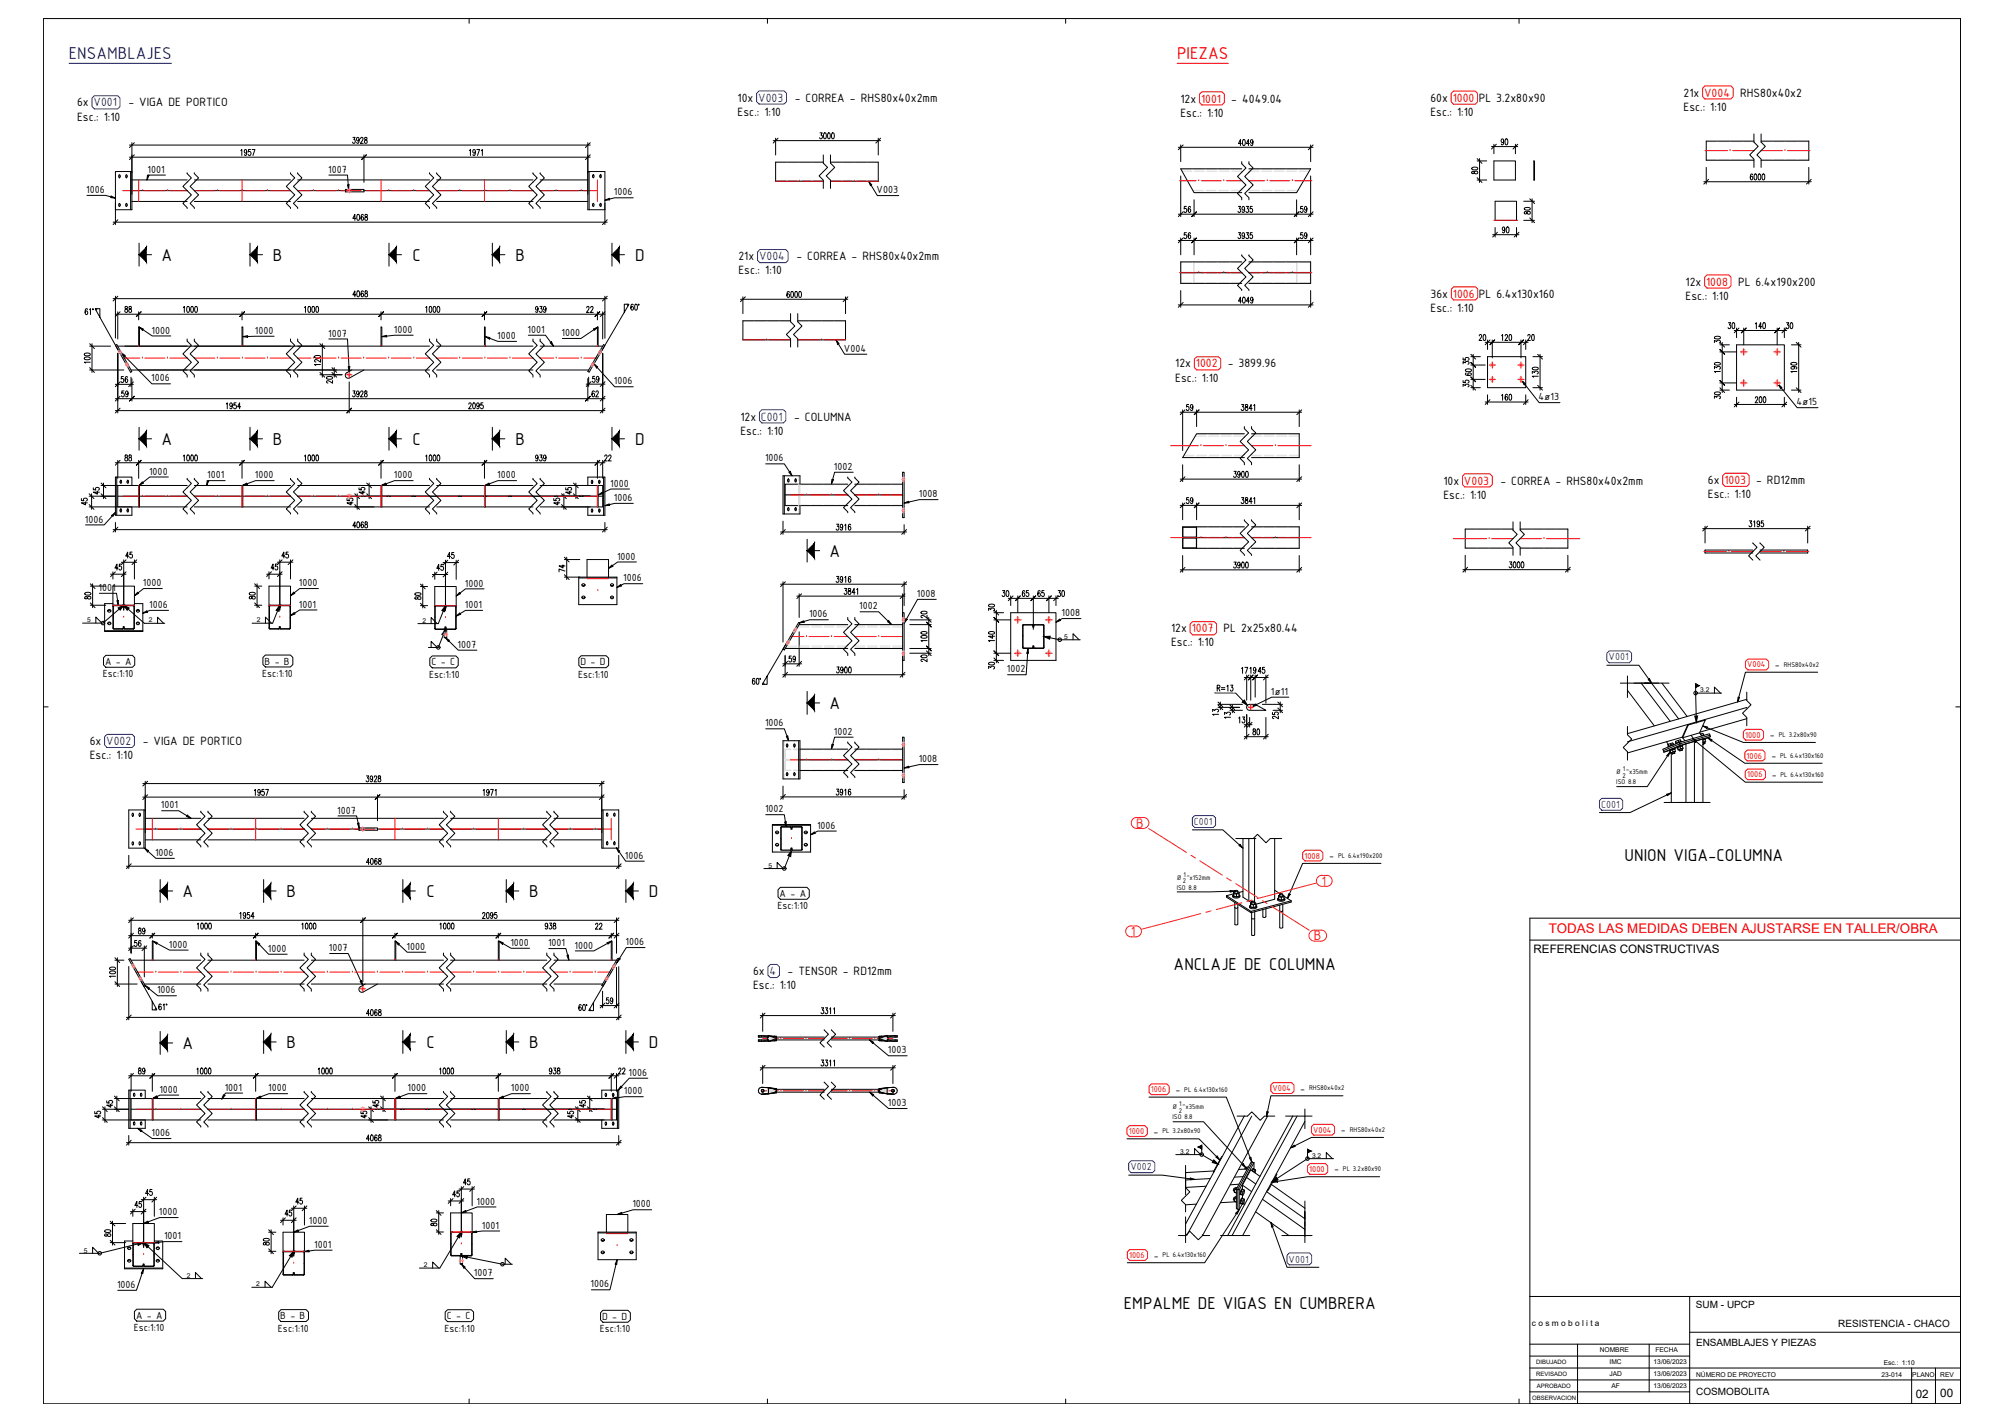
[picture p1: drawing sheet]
<svg xmlns="http://www.w3.org/2000/svg" width="841mm" height="594mm" viewBox="0 0 841 594" stroke-linecap="round" stroke-linejoin="round" font-family="sans-serif">
<defs><g id="words">
<text font-size="7.8" fill="#00f" x="28.9" y="24.5">ENSAMBLAJES</text>
<text font-size="7.8" fill="#f00" x="493.3" y="24.5">PIEZAS</text>
<g font-size="7.8">
<text x="67.6" y="109.2">A</text>
<text x="114.4" y="109.2">B</text>
<text x="172.9" y="109.2">C</text>
<text x="216" y="109.2">B</text>
<text x="266.1" y="109.2">D</text>
<text x="67.6" y="186.3">A</text>
<text x="114.4" y="186.3">B</text>
<text x="172.9" y="186.3">C</text>
<text x="216" y="186.3">B</text>
<text x="266.1" y="186.3">D</text>
<text x="347.6" y="233.2">A</text>
<text x="347.6" y="297">A</text>
<text x="680.8" y="360.5">UNION VIGA-COLUMNA</text>
<text x="76.5" y="375.8">A</text>
<text x="120.1" y="375.8">B</text>
<text x="178.7" y="375.8">C</text>
<text x="221.8" y="375.8">B</text>
<text x="271.9" y="375.8">D</text>
<text x="491.8" y="406.4">ANCLAJE DE COLUMNA</text>
<text x="76.5" y="439.4">A</text>
<text x="120.1" y="439">B</text>
<text x="178.7" y="439">C</text>
<text x="221.8" y="439">B</text>
<text x="271.9" y="439">D</text>
<text x="471" y="548.5">EMPALME DE VIGAS EN CUMBRERA</text>
</g>
<g font-size="6.2" fill="#ff3f00">
<text x="476.2" y="346.8">B</text>
<text x="553.7" y="371">1</text>
<text x="473.8" y="392.2">1</text>
<text x="550.6" y="394">B</text>
</g>
<text font-size="5.6" fill="#f00" x="649" y="391.1">TODAS LAS MEDIDAS DEBEN AJUSTARSE EN TALLER/OBRA</text>
<g font-size="5.4">
<text x="705.5" y="40.5">21x</text>
<text x="729.2" y="40.5">RHS80x40x2</text>
<text x="32.3" y="44.6">6x</text>
<text x="53.8" y="44.6">- VIGA DE PORTICO</text>
<text x="309.1" y="42.6">10x</text>
<text x="333" y="42.6">- CORREA - RHS80x40x2mm</text>
<text x="494.7" y="43">12x</text>
<text x="516" y="43">- 4049.04</text>
<text x="599.4" y="42.7">60x</text>
<text x="619.7" y="42.7">PL 3.2x80x90</text>
<text x="705.5" y="46.4">Esc.: 1:10</text>
<text x="32.3" y="50.5">Esc.: 1:10</text>
<text x="309.1" y="48.5">Esc.: 1:10</text>
<text x="494.7" y="48.8">Esc.: 1:10</text>
<text x="599.4" y="48.5">Esc.: 1:10</text>
<text x="309.4" y="109.1">21x</text>
<text x="333.7" y="109.1">- CORREA - RHS80x40x2mm</text>
<text x="309.4" y="115">Esc.: 1:10</text>
<text x="706.3" y="119.7">12x</text>
<text x="728.3" y="119.7">PL 6.4x190x200</text>
<text x="599.5" y="124.7">36x</text>
<text x="619.7" y="124.7">PL 6.4x130x160</text>
<text x="706.3" y="125.6">Esc.: 1:10</text>
<text x="599.5" y="130.5">Esc.: 1:10</text>
<text x="492.5" y="154">12x</text>
<text x="514.5" y="154">- 3899.96</text>
<text x="492.5" y="159.8">Esc.: 1:10</text>
<text x="310.2" y="176.2">12x</text>
<text x="332.8" y="176.2">- COLUMNA</text>
<text x="310.2" y="182.1">Esc.: 1:10</text>
<text x="604.8" y="203">10x</text>
<text x="628.8" y="203">- CORREA - RHS80x40x2mm</text>
<text x="715.7" y="202.8">6x</text>
<text x="735.9" y="202.8">- RD12mm</text>
<text x="604.8" y="208.9">Esc.: 1:10</text>
<text x="715.7" y="208.7">Esc.: 1:10</text>
<text x="490.7" y="265">12x</text>
<text x="512.7" y="265">PL 2x25x80.44</text>
<text x="490.7" y="270.8">Esc.: 1:10</text>
<text x="37.6" y="312.2">6x</text>
<text x="59.8" y="312.2">- VIGA DE PORTICO</text>
<text x="37.6" y="318">Esc.: 1:10</text>
<text x="315.6" y="408.6">6x</text>
<text x="330.1" y="408.6">- TENSOR - RD12mm</text>
<text x="315.6" y="414.5">Esc.: 1:10</text>
</g>
<g font-size="5.4" fill="#f00">
<text x="714.1" y="40.5">V004</text>
<text x="503.3" y="43">1001</text>
<text x="608.7" y="42.7">1000</text>
<text x="715" y="119.7">1008</text>
<text x="608.8" y="124.7">1006</text>
<text x="501.1" y="154">1002</text>
<text x="613.5" y="203">V003</text>
<text x="722.6" y="202.8">1003</text>
<text x="499.4" y="265">1007</text>
</g>
<g font-size="5.4" fill="#00f">
<text x="39.2" y="44.6">V001</text>
<text x="317.7" y="42.6">V003</text>
<text x="318.1" y="109.1">V004</text>
<text x="318.9" y="176.2">C001</text>
<text x="44.5" y="312.2">V002</text>
<text x="322.5" y="408.6">4</text>
</g>
<g font-size="4.9">
<text x="642.6" y="399.3">REFERENCIAS CONSTRUCTIVAS</text>
<text x="802.8" y="585.5">02</text>
<text x="813" y="585.1">00</text>
</g>
<g font-size="4.7">
<text x="61.8" y="72.4">1001</text>
<text x="137.5" y="72.4">1007</text>
<text x="36.1" y="80.9">1006</text>
<text x="257.3" y="81.9">1006</text>
<text x="367.4" y="80.9">V003</text>
<text x="63.5" y="139.7">1000</text>
<text x="106.8" y="139.9">1000</text>
<text x="137.5" y="141">1007</text>
<text x="165" y="139.4">1000</text>
<text x="208.4" y="142.1">1000</text>
<text x="221.1" y="139.5">1001</text>
<text x="235.4" y="140.8">1000</text>
<text x="353.6" y="147.4">V004</text>
<text x="63.4" y="159.8">1006</text>
<text x="257.3" y="161">1006</text>
<text x="644.7" y="167.7">4ø13</text>
<text x="752.8" y="169.8">4ø15</text>
<text x="320.6" y="193.3">1006</text>
<text x="349.4" y="196.8">1002</text>
<text x="62.5" y="198.8">1000</text>
<text x="86.9" y="200.3">1001</text>
<text x="106.8" y="200.3">1000</text>
<text x="165" y="200.3">1000</text>
<text x="208.4" y="200.3">1000</text>
<text x="255.7" y="203.9">1000</text>
<text x="257.3" y="209.9">1006</text>
<text x="385" y="208.4">1008</text>
<text x="35.5" y="218.9">1006</text>
<text x="258.6" y="234.4">1000</text>
<text x="59.9" y="245.6">1000</text>
<text x="125.3" y="245.6">1000</text>
<text x="194.8" y="245.7">1000</text>
<text x="261.2" y="243.6">1006</text>
<text x="41.3" y="247.6">1001</text>
<text x="384.2" y="250.1">1008</text>
<text x="62.5" y="254.7">1006</text>
<text x="125.3" y="254.6">1001</text>
<text x="194.8" y="254.7">1001</text>
<text x="360.1" y="255.3">1002</text>
<text x="339" y="258.6">1006</text>
<text x="444.8" y="258.1">1008</text>
<text x="191.8" y="271.4">1007</text>
<text x="44.1" y="278.6">A - A</text>
<text x="110.9" y="278.4">B - B</text>
<text x="180.8" y="278.8">C - C</text>
<text x="243.2" y="278.8">D - D</text>
<text x="421.9" y="281.7">1002</text>
<text x="743.8" y="279.9">-</text>
<text x="43.1" y="283.7">Esc:1:10</text>
<text x="109.9" y="283.6">Esc:1:10</text>
<text x="179.8" y="284">Esc:1:10</text>
<text x="242.3" y="284">Esc:1:10</text>
<text x="532.6" y="291.1">1ø11</text>
<text x="320.6" y="304.3">1006</text>
<text x="349.4" y="307.8">1002</text>
<text x="741.6" y="309.3">-</text>
<text x="385" y="319.3">1008</text>
<text x="742.3" y="318">-</text>
<text x="742.5" y="325.9">-</text>
<text x="67.4" y="338.7">1001</text>
<text x="141.3" y="340.9">1007</text>
<text x="320.6" y="340.3">1002</text>
<text x="342.4" y="347.2">1006</text>
<text x="65" y="358.6">1006</text>
<text x="261.9" y="359.8">1006</text>
<text x="557" y="360">-</text>
<text x="326.7" y="375.8">A - A</text>
<text x="325.7" y="381">Esc:1:10</text>
<text x="262.2" y="396">1006</text>
<text x="70.7" y="397">1000</text>
<text x="112.3" y="398.8">1000</text>
<text x="137.8" y="398.5">1007</text>
<text x="170.3" y="397.9">1000</text>
<text x="213.9" y="396.3">1000</text>
<text x="229.6" y="396.4">1001</text>
<text x="240.8" y="397.4">1000</text>
<text x="65.8" y="416.2">1006</text>
<text x="372.1" y="441.3">1003</text>
<text x="263.4" y="450.7">1006</text>
<text x="66.8" y="457.8">1000</text>
<text x="94.2" y="457">1001</text>
<text x="112.4" y="457.2">1000</text>
<text x="170.8" y="457.2">1000</text>
<text x="214.1" y="457.2">1000</text>
<text x="261.5" y="458.5">1000</text>
<text x="492.6" y="457.9">-</text>
<text x="544.9" y="457.4">-</text>
<text x="372.1" y="463.4">1003</text>
<text x="63.5" y="476">1006</text>
<text x="483.4" y="475.4">-</text>
<text x="561.9" y="474.8">-</text>
<text x="559" y="491.2">-</text>
<text x="66.5" y="509.1">1000</text>
<text x="199.7" y="504.7">1000</text>
<text x="265" y="505.8">1000</text>
<text x="129.5" y="512.7">1000</text>
<text x="201.9" y="514.7">1001</text>
<text x="68.7" y="519.2">1001</text>
<text x="131.7" y="522.8">1001</text>
<text x="483.5" y="527.3">-</text>
<text x="49.1" y="539.6">1006</text>
<text x="198.6" y="534.7">1007</text>
<text x="247.5" y="539.4">1006</text>
<text x="56" y="557.7">Esc:1:10</text>
<text x="57" y="552.5">A - A</text>
<text x="116.5" y="557.9">Esc:1:10</text>
<text x="117.5" y="552.7">B - B</text>
<text x="186.3" y="557.9">Esc:1:10</text>
<text x="187.3" y="552.7">C - C</text>
<text x="252.3" y="553">D - D</text>
<text x="251.3" y="558.2">Esc:1:10</text>
</g>
<g font-size="4.7" fill="#00f">
<text x="674.1" y="276.7">V001</text>
<text x="670.9" y="338.4">C001</text>
<text x="500.3" y="345.7">C001</text>
<text x="473.7" y="490.3">V002</text>
<text x="540" y="528.9">V001</text>
</g>
<g font-size="4.2">
<text x="710.7" y="547.9">SUM - UPCP</text>
<text x="770.3" y="556.1">RESISTENCIA - CHACO</text>
<text x="710.7" y="563.8">ENSAMBLAJES Y PIEZAS</text>
<text x="710.8" y="584.4">COSMOBOLITA</text>
</g>
<g font-size="3.9" fill="#f00">
<text x="732.2" y="279.6">V004</text>
<text x="731.3" y="309.1">1000</text>
<text x="731.9" y="317.8">1006</text>
<text x="732.1" y="325.7">1006</text>
<text x="546.6" y="359.7">1008</text>
<text x="482.2" y="457.7">1006</text>
<text x="533.3" y="457.1">V004</text>
<text x="473" y="475.1">1000</text>
<text x="550.3" y="474.5">V004</text>
<text x="548.7" y="491">1000</text>
<text x="473.1" y="527">1006</text>
</g>
<text font-size="3.5" x="642" y="555.5">c o s m o b o l i t a</text>
<g font-size="3.1">
<text x="747.5" y="279.4">RHS80x40x2</text>
<text x="745.3" y="308.8">PL 3.2x80x90</text>
<text x="745.9" y="317.5">PL 6.4x130x160</text>
<text x="680.1" y="323.1">1</text>
<text x="677.3" y="324.4">Ø</text>
<text x="677.3" y="328.5">ISO 8.8</text>
<text x="679.9" y="325.7">2</text>
<text x="681.5" y="324.4">&quot;x35mm</text>
<text x="746.1" y="325.4">PL 6.4x130x160</text>
<text x="560.7" y="359.5">PL 6.4x190x200</text>
<text x="493.1" y="368.5">Ø</text>
<text x="495.7" y="369.9">2</text>
<text x="495.9" y="367.2">1</text>
<text x="497.3" y="368.5">&quot;x152mm</text>
<text x="493.1" y="372.7">ISO 8.8</text>
<text x="496.3" y="457.4">PL 6.4x130x160</text>
<text x="548.6" y="456.8">RHS80x40x2</text>
<text x="491.3" y="464.8">Ø</text>
<text x="494" y="466.2">2</text>
<text x="494.1" y="463.5">1</text>
<text x="495.6" y="464.8">&quot;x35mm</text>
<text x="491.3" y="469">ISO 8.8</text>
<text x="487.1" y="474.9">PL 3.2x80x90</text>
<text x="565.6" y="474.3">RHS80x40x2</text>
<text x="562.7" y="490.7">PL 3.2x80x90</text>
<text x="487.2" y="526.8">PL 6.4x130x160</text>
</g>
<g font-size="2.8">
<text x="36.5" y="260.7">5</text>
<text x="62.4" y="260.8">2</text>
<text x="107.6" y="260.8">2</text>
<text x="177" y="260.9">2</text>
<text x="446" y="267.7">5</text>
<text x="712.4" y="290.1">3.2</text>
<text x="322" y="363.5">5</text>
<text x="494.6" y="483.3">3.2</text>
<text x="549.8" y="485">3.2</text>
<text x="35.1" y="524.7">5</text>
<text x="177.6" y="530.9">2</text>
<text x="78.3" y="535.3">2</text>
<text x="107.4" y="538.9">2</text>
<text x="670.3" y="566.5">NOMBRE</text>
<text x="693.7" y="566.5">FECHA</text>
<text x="674.5" y="571.6">IMC</text>
<text x="692.9" y="571.5">13/06/2023</text>
<text x="789.4" y="571.8">Esc.: 1:10</text>
<text x="674.4" y="576.5">JAD</text>
<text x="675.2" y="581.5">AF</text>
<text x="692.9" y="581.5">13/06/2023</text>
<text x="692.9" y="576.5">13/06/2023</text>
<text x="710.8" y="576.9">NÚMERO DE PROYECTO</text>
<text x="788.4" y="576.8">23-014</text>
<text x="801.3" y="576.8">PLANO</text>
<text x="813" y="576.8">REV</text>
</g>
<g font-size="2.5">
<text x="643.7" y="571.4">DIBUJADO</text>
<text x="643.7" y="576.4">REVISADO</text>
<text x="644" y="581.3">APROBADO</text>
<text x="642.1" y="586.3">OBSERVACION</text>
</g>
</g></defs>
<!-- layer: AS_DIM_ON -->
<g fill="#fff" stroke="#fff" stroke-width=".42">
<path d="M329.5 121.8l6.7 3.1h-6.7zM329.5 121.8l6.7 3.1v-3.1z"/>
<path d="M343.7 421.9l6.3 3.1h-6.3zM343.7 421.9l6.3 3.1v-3.1z"/>
<path d="M343.7 443.8l6.3 3.1h-6.3zM343.7 443.8l6.3 3.1v-3.1z"/>
<path d="M343.1 55.4l6.8 3h-6.8zM343.1 55.4l6.8 3v-3z"/>
<path d="M628.8 57.9l3.4 3.1h-3.4zM628.8 57.9l3.4 3.1v-3.1z"/>
<path d="M619.5 69.7v3.4h-3.1zM616.4 69.7v3.4l3.1-3.4z"/>
<path d="M629.3 94.8l3.4 3.1h-3.4zM629.3 94.8l3.4 3.1v-3.1z"/>
<path d="M641.6 86.6v3.4h-3.1zM638.5 86.6v3.4l3.1-3.4z"/>
<path d="M518.7 58.2l6.6 3.1h-6.6zM518.7 58.2l6.6 3.1v-3.1z"/>
<path d="M495.8 86.2l3.5 3.1h-3.5zM495.8 86.2l3.5 3.1v-3.1z"/>
<path d="M518.5 86.2l6.7 3.1h-6.7zM518.5 86.2l6.7 3.1v-3.1z"/>
<path d="M544.6 86.2l3.3 3.1h-3.3zM544.6 86.2l3.3 3.1v-3.1z"/>
<path d="M495.8 97.2l3.5 3.1h-3.5zM495.8 97.2l3.5 3.1v-3.1z"/>
<path d="M518.5 97.2l6.7 3.1h-6.7zM518.5 97.2l6.7 3.1v-3.1z"/>
<path d="M544.6 97.2l3.3 3.1h-3.3zM544.6 97.2l3.3 3.1v-3.1z"/>
<path d="M518.7 124.2l6.6 3.1h-6.6zM518.7 124.2l6.6 3.1v-3.1z"/>
<path d="M732.6 217.9l6.8 3.1h-6.8zM732.6 217.9l6.8 3.1v-3.1z"/>
<path d="M619.4 139.9l3.5 3.1h-3.5zM619.4 139.9l3.5 3.1v-3.1z"/>
<path d="M628.9 139.9l4.9 3.1h-4.9zM628.9 139.9l4.9 3.1v-3.1z"/>
<path d="M639.8 139.9l3.4 3.1h-3.4zM639.8 139.9l3.4 3.1v-3.1z"/>
<path d="M615.9 158.9v3.5h-3.1zM612.8 158.9v3.5l3.1-3.5z"/>
<path d="M616.9 154.2v3.4h-3.1zM613.8 154.2v3.4l3.1-3.4z"/>
<path d="M615.9 149.5v3.4h-3.1zM612.8 149.5v3.4l3.1-3.4z"/>
<path d="M628.9 164.9l4.9 3.1h-4.9zM628.9 164.9l4.9 3.1v-3.1z"/>
<path d="M644.9 153.5v4.9h-3.1zM641.8 153.5v4.9l3.1-4.9z"/>
<path d="M518.8 300l3.2 3.2h-3.2zM518.8 300l3.2 3.2v-3.2z"/>
<path d="M515.9 298.1v3.1h-3zM512.9 298.1v3.1l3-3.1z"/>
<path d="M510.9 296.8v3.2h-3.1zM507.8 296.8v3.2l3.1-3.2z"/>
<path d="M520 279.3l3.1 3.1h-3.1zM520 279.3l3.1 3.1v-3.1z"/>
<path d="M523.5 279.3l3.1 3.1h-3.1zM523.5 279.3l3.1 3.1v-3.1z"/>
<path d="M526.9 279.3l3.4 3.1h-3.4zM526.9 279.3l3.4 3.1v-3.1z"/>
<path d="M524.7 305.1l3.4 3.1h-3.4zM524.7 305.1l3.4 3.1v-3.1z"/>
<path d="M536 298.1v3.4h-3.1zM532.9 298.1v3.4l3.1-3.4z"/>
<path d="M509.7 286.8l7.3 3h-7.3zM509.7 286.8l7.3 3v-3z"/>
<path d="M723.8 134.9l3.5 3.1h-3.5zM723.8 134.9l3.5 3.1v-3.1z"/>
<path d="M735.3 134.9l4.8 3.1h-4.8zM735.3 134.9l4.8 3.1v-3.1z"/>
<path d="M748.1 134.9l3.5 3.1h-3.5zM748.1 134.9l3.5 3.1v-3.1z"/>
<path d="M721.3 163.9v3.4h-3.2zM718.1 163.9v3.4l3.2-3.4z"/>
<path d="M721.3 151.5v4.9h-3.2zM718.1 151.5v4.9l3.2-4.9z"/>
<path d="M721.3 140.6v3.4h-3.2zM718.1 140.6v3.4l3.2-3.4z"/>
<path d="M735.1 165.9l5.2 3.1h-5.2zM735.1 165.9l5.2 3.1v-3.1z"/>
<path d="M753.3 151.5v4.9h-3.1zM750.2 151.5v4.9l3.1-4.9z"/>
<path d="M733.2 72.6l6.6 3.1h-6.6zM733.2 72.6l6.6 3.1v-3.1z"/>
<path d="M632.1 235.1l6.8 3.1h-6.8zM632.1 235.1l6.8 3.1v-3.1z"/>
<path d="M496.8 169.2l3.4 3.1h-3.4zM496.8 169.2l3.4 3.1v-3.1z"/>
<path d="M519.8 169.2l6.3 3.1h-6.3zM519.8 169.2l6.3 3.1v-3.1z"/>
<path d="M516.6 197.2l6.8 3.1h-6.8zM516.6 197.2l6.8 3.1v-3.1z"/>
<path d="M496.8 208.2l3.4 3.1h-3.4zM496.8 208.2l3.4 3.1v-3.1z"/>
<path d="M519.8 208.2l6.3 3.1h-6.3zM519.8 208.2l6.3 3.1v-3.1z"/>
<path d="M516.6 235.2l6.8 3.1h-6.8zM516.6 235.2l6.8 3.1v-3.1z"/>
<path d="M330.3 274.6l3.3 3.1h-3.3zM330.3 274.6l3.3 3.1v-3.1z"/>
<path d="M388.8 274.1v3.5h-3.2zM385.6 274.1v3.5l3.2-3.5z"/>
<path d="M388.8 264.3v4.8h-3.2zM385.6 264.3v4.8l3.2-4.8z"/>
<path d="M388.8 255.8v3.4h-3.2zM385.6 255.8v3.4l3.2-3.4z"/>
<path d="M353.4 246.2l6.3 3.1h-6.3zM353.4 246.2l6.3 3.1v-3.1z"/>
<path d="M350.3 279.1l6.7 3.1h-6.7zM350.3 279.1l6.7 3.1v-3.1z"/>
<path d="M315 283.9l4 3.1h-4zM315 283.9l4 3.1v-3.1z"/>
<path d="M350.1 241.2l6.8 3.1h-6.8zM350.1 241.2l6.8 3.1v-3.1z"/>
<path d="M350.1 330.3l6.8 3.1h-6.8zM350.1 330.3l6.8 3.1v-3.1z"/>
<path d="M350.1 219.3l6.8 3.1h-6.8zM350.1 219.3l6.8 3.1v-3.1z"/>
<path d="M419.6 247.1l3.5 3.1h-3.5zM419.6 247.1l3.5 3.1v-3.1z"/>
<path d="M428.1 247.1l3.3 3.1h-3.3zM428.1 247.1l3.3 3.1v-3.1z"/>
<path d="M434.6 247.1l3.3 3.1h-3.3zM434.6 247.1l3.3 3.1v-3.1z"/>
<path d="M443 247.1l3.4 3.1h-3.4zM443 247.1l3.4 3.1v-3.1z"/>
<path d="M417.1 277.1v3.5h-3.1zM414 277.1v3.5l3.1-3.5z"/>
<path d="M417.1 264.3v4.8h-3.1zM414 264.3v4.8l3.1-4.8z"/>
<path d="M417.1 252.8v3.4h-3.1zM414 252.8v3.4l3.1-3.4z"/>
<path d="M50.4 157.5l3.4 3.1h-3.4zM50.4 157.5l3.4 3.1v-3.1z"/>
<path d="M247.9 157.4l3.4 3.1h-3.4zM247.9 157.4l3.4 3.1v-3.1z"/>
<path d="M38.1 147.6v4.8h-3.1zM35 147.6v4.8l3.1-4.8z"/>
<path d="M52 128.1l3.4 3.1h-3.4zM52 128.1l3.4 3.1v-3.1z"/>
<path d="M76.5 128.1l6.5 3.1h-6.5zM76.5 128.1l6.5 3.1v-3.1z"/>
<path d="M127.3 128.1l6.5 3.1h-6.5zM127.3 128.1l6.5 3.1v-3.1z"/>
<path d="M178.1 128.1l6.5 3.1h-6.5zM178.1 128.1l6.5 3.1v-3.1z"/>
<path d="M224.2 128.1l5 3.1h-5zM224.2 128.1l5 3.1v-3.1z"/>
<path d="M245.4 128.1l3.5 3.1h-3.5zM245.4 128.1l3.5 3.1v-3.1z"/>
<path d="M50.6 163.5l3.4 3.1h-3.4zM50.6 163.5l3.4 3.1v-3.1z"/>
<path d="M147.4 163.5l6.8 3.1h-6.8zM147.4 163.5l6.8 3.1v-3.1z"/>
<path d="M247.8 163.5l3.3 3.1h-3.3zM247.8 163.5l3.3 3.1v-3.1z"/>
<path d="M264.1 127.2l4 3h-4zM264.1 127.2l4 3v-3z"/>
<path d="M35.4 129l4 3.1h-4zM35.4 129l4 3.1v-3.1z"/>
<path d="M94.6 168.5l6.5 3.1h-6.5zM94.6 168.5l6.5 3.1v-3.1z"/>
<path d="M196.1 168.5l6.7 3.1h-6.7zM196.1 168.5l6.7 3.1v-3.1z"/>
<path d="M139.6 157.5v3.4h-3zM136.6 157.5v3.4l3-3.4z"/>
<path d="M134.6 148.6v4.8h-3.1zM131.5 148.6v4.8l3.1-4.8z"/>
<path d="M147.5 121.6l6.8 3.1h-6.8zM147.5 121.6l6.8 3.1v-3.1z"/>
<path d="M52 190.3l3.4 3.1h-3.4zM52 190.3l3.4 3.1v-3.1z"/>
<path d="M76.5 190.3l6.5 3.1h-6.5zM76.5 190.3l6.5 3.1v-3.1z"/>
<path d="M127.3 190.3l6.5 3.1h-6.5zM127.3 190.3l6.5 3.1v-3.1z"/>
<path d="M178.1 190.3l6.5 3.1h-6.5zM178.1 190.3l6.5 3.1v-3.1z"/>
<path d="M224.2 190.3l5 3.1h-5zM224.2 190.3l5 3.1v-3.1z"/>
<path d="M253 190.3l3.4 3.1h-3.4zM253 190.3l3.4 3.1v-3.1z"/>
<path d="M41.9 203.9v3.4h-3.1zM38.8 203.9v3.4l3.1-3.4z"/>
<path d="M239.8 203.9v3.4h-3zM236.8 203.9v3.4l3-3.4z"/>
<path d="M153.2 203.9v3.4h-3.1zM150.1 203.9v3.4l3.1-3.4z"/>
<path d="M36.9 208.4v3.5h-3.1zM33.8 208.4v3.5l3.1-3.5z"/>
<path d="M234.9 208.4v3.5h-3.1zM231.8 208.4v3.5l3.1-3.5z"/>
<path d="M148.2 208.4v3.5h-3.1zM145.1 208.4v3.5l3.1-3.5z"/>
<path d="M147.5 218.3l6.8 3.1h-6.8zM147.5 218.3l6.8 3.1v-3.1z"/>
<path d="M100.6 62.3l6.5 3.1h-6.5zM100.6 62.3l6.5 3.1v-3.1z"/>
<path d="M196.4 62.3l6 3.1h-6zM196.4 62.3l6 3.1v-3.1z"/>
<path d="M147.4 57.3l6.8 3.1h-6.8zM147.4 57.3l6.8 3.1v-3.1z"/>
<path d="M147.5 89.5l6.8 3.1h-6.8zM147.5 89.5l6.8 3.1v-3.1z"/>
<path d="M47.9 236l3.4 3.1h-3.4zM47.9 236l3.4 3.1v-3.1z"/>
<path d="M52.4 231l3.4 3.1h-3.4zM52.4 231l3.4 3.1v-3.1z"/>
<path d="M38.4 247.8v3.5h-3.2zM35.2 247.8v3.5l3.2-3.5z"/>
<path d="M113.3 236l3.4 3.1h-3.4zM113.3 236l3.4 3.1v-3.1z"/>
<path d="M117.8 231l3.4 3.1h-3.4zM117.8 231l3.4 3.1v-3.1z"/>
<path d="M107.3 247.8v3.5h-3.1zM104.2 247.8v3.5l3.1-3.5z"/>
<path d="M182.7 236.2l3.4 3.1h-3.4zM182.7 236.2l3.4 3.1v-3.1z"/>
<path d="M187.2 231.1l3.5 3.2h-3.5zM187.2 231.1l3.5 3.2v-3.2z"/>
<path d="M176.7 248v3.4h-3.1zM173.6 248v3.4l3.1-3.4z"/>
<path d="M237.1 236.4v3.5h-3.2zM233.9 236.4v3.5l3.2-3.5z"/>
<path d="M56 393.7l3.4 3.1h-3.4zM56 393.7l3.4 3.1v-3.1z"/>
<path d="M253.7 417.7l3.4 3.1h-3.4zM253.7 417.7l3.4 3.1v-3.1z"/>
<path d="M48.7 404.9v4.8h-3.1zM45.6 404.9v4.8l3.1-4.8z"/>
<path d="M57.7 388.5l3.3 3.1h-3.3zM57.7 388.5l3.3 3.1v-3.1z"/>
<path d="M82.4 386.4l6.5 3.1h-6.5zM82.4 386.4l6.5 3.1v-3.1z"/>
<path d="M126.2 386.4l6.5 3.1h-6.5zM126.2 386.4l6.5 3.1v-3.1z"/>
<path d="M184.1 386.4l6.5 3.1h-6.5zM184.1 386.4l6.5 3.1v-3.1z"/>
<path d="M228.2 386.4l5.1 3.1h-5.1zM228.2 386.4l5.1 3.1v-3.1z"/>
<path d="M249.2 386.5l3.4 3.1h-3.4zM249.2 386.5l3.4 3.1v-3.1z"/>
<path d="M66.2 420.3l4.1 3.1h-4.1zM66.2 420.3l4.1 3.1v-3.1z"/>
<path d="M242.2 420.6l4 3.1h-4zM242.2 420.6l4 3.1v-3.1z"/>
<path d="M100.2 382l6.6 3.1h-6.6zM100.2 382l6.6 3.1v-3.1z"/>
<path d="M201.8 382l6.8 3.1h-6.8zM201.8 382l6.8 3.1v-3.1z"/>
<path d="M153.2 422.7l6.8 3.1h-6.8zM153.2 422.7l6.8 3.1v-3.1z"/>
<path d="M57.7 447.2l3.3 3.1h-3.3zM57.7 447.2l3.3 3.1v-3.1z"/>
<path d="M82.2 447.2l6.6 3.1h-6.6zM82.2 447.2l6.6 3.1v-3.1z"/>
<path d="M133.1 447.2l6.5 3.1h-6.5zM133.1 447.2l6.5 3.1v-3.1z"/>
<path d="M183.9 447.2l6.5 3.1h-6.5zM183.9 447.2l6.5 3.1v-3.1z"/>
<path d="M229.9 447.2l5.2 3.1h-5.2zM229.9 447.2l5.2 3.1v-3.1z"/>
<path d="M258.8 447.2l3.4 3.1h-3.4zM258.8 447.2l3.4 3.1v-3.1z"/>
<path d="M47.5 460.7v3.5h-3.1zM44.4 460.7v3.5l3.1-3.5z"/>
<path d="M245.7 460.7v3.5h-3.1zM242.6 460.7v3.5l3.1-3.5z"/>
<path d="M159 460.7v3.5h-3.1zM155.9 460.7v3.5l3.1-3.5z"/>
<path d="M42.5 465.3v3.4h-3.1zM39.4 465.3v3.4l3.1-3.4z"/>
<path d="M240.7 465.3v3.4h-3.1zM237.6 465.3v3.4l3.1-3.4z"/>
<path d="M154 465.3v3.4h-3.1zM150.9 465.3v3.4l3.1-3.4z"/>
<path d="M153.2 475.2l6.8 3.1h-6.8zM153.2 475.2l6.8 3.1v-3.1z"/>
<path d="M106.3 330.4l6.5 3.1h-6.5zM106.3 330.4l6.5 3.1v-3.1z"/>
<path d="M202.2 330.4l6 3.1h-6zM202.2 330.4l6 3.1v-3.1z"/>
<path d="M153.1 324.8l6.8 3.1h-6.8zM153.1 324.8l6.8 3.1v-3.1z"/>
<path d="M153.2 359.4l6.8 3h-6.8zM153.2 359.4l6.8 3v-3z"/>
<path d="M56.2 503l3.4 3.2h-3.4zM56.2 503l3.4 3.2v-3.2z"/>
<path d="M60.7 498l3.4 3.1h-3.4zM60.7 498l3.4 3.1v-3.1z"/>
<path d="M46.7 514.9v3.4h-3.1zM43.6 514.9v3.4l3.1-3.4z"/>
<path d="M119.1 506.7l3.5 3.1h-3.5zM119.1 506.7l3.5 3.1v-3.1z"/>
<path d="M123.6 501.7l3.5 3.1h-3.5zM123.6 501.7l3.5 3.1v-3.1z"/>
<path d="M113.1 518.5v3.5h-3zM110.1 518.5v3.5l3-3.5z"/>
<path d="M189.4 498.6l3.4 3.1h-3.4zM189.4 498.6l3.4 3.1v-3.1z"/>
<path d="M193.9 493.6l3.4 3.1h-3.4zM193.9 493.6l3.4 3.1v-3.1z"/>
<path d="M183.4 510.4v3.5h-3.1zM180.3 510.4v3.5l3.1-3.5z"/>
</g>
<g fill="none" stroke="#000" stroke-width=".42">
<path d="M55.3 59.8v21.6M147.9 57.6h.9l-.5 .9a.71 .71 0 0 1 .5 .9 .71 .71 0 0 1-1 .4l-.1-.3M150.5 58.4l-.3 .6a.68 .68 0 0 1-.8-.7 .68 .68 0 0 1 .8-.7l.2 1.9-.4 .6-.5-.4M151.1 58.2l.4-.6h.5l.1 .4-1.1 2.1h1.2M152.9 57.6v.8a.8 .8 0 0 1 1 .7 .8 .8 0 0 1-1 .8 1 1 0 0 1 .8-1.5v-.8zM246.3 59.8v21.6M324 58.9h45M325 57.9v7M343.6 55.7h.9l-.5 .9a.7 .7 0 0 1 .6 1.1 .7 .7 0 0 1-1.2 0M345.3 55.8l.3-.1a1.48 1.48 0 0 1 0 2.5l-.5-1.1zM347 55.8l.3-.1a1.53 1.53 0 0 1 0 2.5l-.5-1.1zM348.7 55.8l.2-.1a1.48 1.48 0 0 1 0 2.5l-.5-1.1z"/>
<path d="M368 57.9v7M520.9 58.6l.4-.1a1.6 1.6 0 0 1-.1 2.5l-.6-1.1zM525 59.3l-.2 .6a.68 .68 0 0 1-.8-.7 .68 .68 0 0 1 .8-.6l.2 .7-.2 1.6-.4 .1-.3-.4M630.1 59l-.2 .6a.68 .68 0 0 1-.9-.7 .68 .68 0 0 1 .9-.6l.1 1.9-.4 .5-.5-.4M630.9 58.3l.4-.1a1.6 1.6 0 0 1-.1 2.5l-.5-1.1zM54.3 65.9h193M54.3 60.8h193M100.9 63.1l.4-.5v2.5M103.4 63.4l-.2 .6a.67 .67 0 0 1-.9-.6 .67 .67 0 0 1 .9-.7l.1 1.9-.4 .5-.5-.3M105 62.6h-.8l-.1 1.1a.71 .71 0 0 1 1.1 .6 .71 .71 0 0 1-1.1 .6l-.1-.3M105.6 62.6h1.2l-.8 2.5M152.5 64.9v11.5"/>
<path d="M196.7 63.1l.4-.5v2.5M199.2 63.4l-.2 .6a.68 .68 0 0 1-.9-.6 .68 .68 0 0 1 .9-.7l.1 1.9-.4 .5-.5-.3M199.8 62.6h1.1l-.8 2.5M201.7 63.1l.4-.5v2.5M493.8 61.7h56.4M494.8 60.7v7M494.8 73.7v17M520.2 60.1h-1.2l.8-1.6v2.5M523.6 60.1h-1.3l.8-1.6v2.5M549.2 60.7v7M549.2 73.7v17M616.9 71.9v.8h.7a.79 .79 0 0 1 .7-1 .79 .79 0 0 1 .8 1 .98 .98 0 0 1-1.5-.8z"/>
<path d="M616.9 70.3l1.3-.3 1 .5a1.48 1.48 0 0 1-2.5 0zM619 75.4h4M619 67.4h4M620 66.4v10M625 61.4h11M626 60.4v4M635 60.4v4M714 76.1h45M715 70.1v7M734.4 73.2l-.3-.3a1.53 1.53 0 0 0-.1 2.5 .75 .75 0 0 0 .5-.9 .75 .75 0 0 0-.8-.6l-.2 .6M735.3 73l.2-.1a1.48 1.48 0 0 1 0 2.5l-.5-1.1zM736.9 73l.3-.1a1.48 1.48 0 0 1 0 2.5l-.5-1.1z"/>
<path d="M738.6 73l.3-.1a1.53 1.53 0 0 1 0 2.5l-.5-1.1zM758 70.1v7M47.4 93.1h207.1M48.4 85.1v9M149.1 91.5h-1.2l.8-1.7v2.5M149.8 89.9l.2-.1a1.48 1.48 0 0 1 0 2.5l-.5-1zM152.3 90.2l-.3-.4a1.53 1.53 0 0 0-.1 2.5 .72 .72 0 0 0 .4-.8 .72 .72 0 0 0-.8-.6l-.2 .6M153 89.9v.8a.84 .84 0 0 1 1 .7 .84 .84 0 0 1-.7 .9 .9 .9 0 0 1-.4-1.1 .9 .9 0 0 1 1-.5v-.8zM253.5 85.1v9M493.8 89.7h56.4M494.8 99.7v7.1M497.1 86.5h-.8l-.1 1.1a.71 .71 0 0 1 1.1 .6 .71 .71 0 0 1-1.1 .6l-.1-.3"/>
<path d="M497.1 97.5h-.8l-.1 1a.71 .71 0 0 1 1.1 .6 .71 .71 0 0 1-1.1 .6l-.1-.2M498.9 86.9l-.4-.4a1.6 1.6 0 0 0 0 2.5 .75 .75 0 0 0 .5-.9 .75 .75 0 0 0-.8-.5l-.3 .6M498.9 97.8l-.4-.3a1.56 1.56 0 0 0 0 2.5 .75 .75 0 0 0 .5-.9 .75 .75 0 0 0-.8-.6l-.3 .6M500.4 83.7v7M500.4 99.7v7.1M519 86.5h.8l-.5 .9a.69 .69 0 0 1 .7 1.1 .69 .69 0 0 1-1.2 0M519 97.5h.8l-.5 .9a.7 .7 0 0 1 .7 1 .7 .7 0 0 1-1.2 .1M521.5 87.3l-.2 .6a.68 .68 0 0 1-.9-.6 .68 .68 0 0 1 .9-.7l.1 1.9-.4 .5-.5-.4M521.5 98.3l-.2 .6a.68 .68 0 0 1-.9-.6 .68 .68 0 0 1 .9-.7l.1 1.9-.4 .5-.5-.4M522.3 86.5h.9l-.5 .9a.7 .7 0 0 1 .6 1.1 .7 .7 0 0 1-1.2 0M522.3 97.5h.9l-.5 .9a.71 .71 0 0 1 .6 1.1 .71 .71 0 0 1-1.2 0M524.7 86.5h-.8v1.1a.7 .7 0 0 1 1 .6 .7 .7 0 0 1-1 .6l-.1-.3"/>
<path d="M524.7 97.5h-.8v1a.7 .7 0 0 1 1 .6 .7 .7 0 0 1-1 .6l-.1-.2M543.3 83.7v7M543.3 99.7v7.1M545.9 86.5h-.8l-.1 1.1a.71 .71 0 0 1 1.1 .6 .71 .71 0 0 1-1.1 .6l-.1-.3M545.9 97.5h-.8l-.1 1a.71 .71 0 0 1 1.1 .6 .71 .71 0 0 1-1.1 .6l-.1-.2M547.7 87.3l-.3 .6a.67 .67 0 0 1-.8-.6 .67 .67 0 0 1 .8-.7l.2 1.9-.5 .5-.4-.4M547.7 98.3l-.3 .6a.67 .67 0 0 1-.8-.6 .67 .67 0 0 1 .8-.7l.2 1.9-.5 .5-.4-.4M549.2 99.7v7.1M625.5 98.3h11M626.5 95.3v4M630.6 95.9l-.3 .6a.67 .67 0 0 1-.8-.7 .67 .67 0 0 1 .8-.6l.2 1.9-.4 .5-.5-.4M631.4 95.2l.3-.1a1.48 1.48 0 0 1 0 2.5l-.5-1.1z"/>
<path d="M635.5 95.3v4M638.5 92.3h4.5M638.5 84.3h4.5M638.9 88.7v.9h.7a.81 .81 0 0 1 .8-1.1 .81 .81 0 0 1 .8 1.1 1 1 0 0 1-1.6-.9zM638.9 87.2l1.9-.2 .5 .5a1.6 1.6 0 0 1-2.5-.1zM642 83.3v10M493.8 100.7h56.4M36.7 129.7l-.3-.4a1.53 1.53 0 0 0-.1 2.5 .74 .74 0 0 0 .5-.9 .74 .74 0 0 0-.9-.5l-.2 .6M37.5 129.8l.4-.5v2.5M38.8 129.4l.1 .4zM40.6 129.3l-.4 .7M41.9 132.9v-3.6h-2l10.2 18.4"/>
<path d="M47.4 125.1h207.1M48.3 131.6h205.2M48.4 124.1v17.5M49.3 130.6v11.4M52.5 128.5v.7a.81 .81 0 0 1 1 .8 .81 .81 0 0 1-1 .8 1.02 1.02 0 0 1 .8-1.6v-.7zM54.1 128.5v.7a.81 .81 0 0 1 1 .8 .81 .81 0 0 1-1 .8 1.02 1.02 0 0 1 .9-1.6v-.7zM58.1 130.6v3.4M76.8 128.8l.4-.4v2.5M78.5 128.5l.2-.1a1.48 1.48 0 0 1 0 2.5l-.5-1.1zM80.2 128.5l.2-.1a1.48 1.48 0 0 1 0 2.5l-.5-1.1zM81.8 128.5l.3-.1a1.48 1.48 0 0 1 0 2.5l-.5-1.1zM101.4 130.6v3.4"/>
<path d="M127.6 128.8l.4-.4v2.5M129.3 128.5l.2-.1a1.53 1.53 0 0 1 0 2.5l-.5-1.1zM130.9 128.5l.3-.1a1.48 1.48 0 0 1 0 2.5l-.5-1.1zM132.6 128.5l.2-.1a1.48 1.48 0 0 1 0 2.5l-.4-1.1zM149.1 123.5h-1.2l.8-1.6v2.5M149.8 122l.2-.1a1.48 1.48 0 0 1 0 2.5l-.5-1.1zM152.3 122.2l-.3-.3a1.53 1.53 0 0 0-.1 2.5 .75 .75 0 0 0 .4-.9 .75 .75 0 0 0-.8-.6l-.2 .6M153 122v.7a.79 .79 0 0 1 1 .8 .79 .79 0 0 1-1 .7 .98 .98 0 0 1 .9-1.5v-.7zM159.7 130.6v3.4M178.4 128.8l.4-.4v2.5M180 128.5l.3-.1a1.48 1.48 0 0 1 0 2.5l-.5-1.1zM181.7 128.5l.3-.1a1.48 1.48 0 0 1 0 2.5l-.5-1.1z"/>
<path d="M183.4 128.5l.2-.1a1.48 1.48 0 0 1 0 2.5l-.5-1.1zM203 130.6v3.4M225.5 129.2l-.3 .6a.67 .67 0 0 1-.8-.6 .67 .67 0 0 1 .8-.7l.2 1.9-.4 .5-.5-.4M226.2 128.4h.9l-.5 .9a.71 .71 0 0 1 .7 1.1 .71 .71 0 0 1-1.3 0M228.8 129.2l-.3 .6a.68 .68 0 0 1-.8-.6 .68 .68 0 0 1 .8-.7l.2 1.9-.4 .5-.5-.4M245.9 129v-.4a.56 .56 0 0 1 .8-.1 .56 .56 0 0 1 .1 .8l-1 1.6h1.1M247.5 129l.1-.4a.56 .56 0 0 1 .8-.1 .56 .56 0 0 1 0 .8l-1 1.6h1.2M250.3 130.6v3.4M252.5 130.6v11.4M253.5 124.1v17.6M261.6 130.8v-3.3h2l-11.9 20.2M262.8 127.4l.4 .7"/>
<path d="M265.4 127.8l-.5-.3a1.58 1.58 0 0 0 .1 2.4 .74 .74 0 0 0 .5-.8 .74 .74 0 0 0-.9-.6l-.2 .6M266.2 127.5h.4a1.6 1.6 0 0 1-.2 2.4l-.4-.5zM267.5 127.5l.1 .4zM310.3 125.4h45M311.3 124.4v7M330.8 122.5l-.4-.4a1.53 1.53 0 0 0 0 2.5 .72 .72 0 0 0 .5-.8 .72 .72 0 0 0-.9-.6l-.2 .6M331.6 122.2l.2-.1a1.48 1.48 0 0 1 0 2.5l-.4-.5zM333.3 122.2l.2-.1a1.67 1.67 0 0 1 .2 2.5l-.6-.5zM334.9 122.2l.3-.1a1.48 1.48 0 0 1 0 2.5l-.5-1zM354.3 124.4v7M493.8 127.7h56.4M494.8 121.7v7"/>
<path d="M520.2 126.1h-1.2l.8-1.6v2.5M520.9 124.6l.3-.1a1.48 1.48 0 0 1 0 2.5l-.6-1.1zM523.6 126.1h-1.3l.8-1.6v2.5M525 125.3l-.2 .6a.68 .68 0 0 1-.8-.6 .68 .68 0 0 1 .8-.7l.2 .7-.2 1.6-.4 .1-.3-.4M549.2 121.7v7M724.3 135.2h.9l-.5 .9a.7 .7 0 0 1 .6 1 .7 .7 0 0 1-1.2 .1M726 135.3l.3-.1a1.53 1.53 0 0 1 0 2.5l-.5-1.1zM726.7 138.5h22M727.7 137.4v4.1M730.7 137.4v7.1M735.6 135.7l.4-.5v2.5M738.2 136.8h-1.2l.8-1.6v2.5"/>
<path d="M738.9 135.3l.3-.1a1.53 1.53 0 0 1 0 2.5l-.5-1.1zM744.7 137.4v7.1M747.7 137.4v4.1M748.6 135.2h.9l-.5 .9a.71 .71 0 0 1 .6 1.1 .71 .71 0 0 1-1.2 0M750.4 135.3l.2-.1a1.53 1.53 0 0 1 0 2.5l-.5-1.1zM35.4 149.8l1.3-.3 1.1 .6a1.48 1.48 0 0 1-2.5 0zM35.4 148.2l1.3-.3 1.1 .5a1.48 1.48 0 0 1-2.5 0zM37.6 155h14.3M37.6 145h8.7M37.8 151.8h-2.5l.5 .3M38.6 144v12M49.3 148v25"/>
<path d="M51.7 157.8h-.8l-.1 1a.7 .7 0 0 1 1.1 .6 .7 .7 0 0 1-1.1 .6l-.1-.2M52.3 145h83.8M53.5 158.1l-.4-.3a1.53 1.53 0 0 0-.1 2.5 .74 .74 0 0 0 .5-.9 .74 .74 0 0 0-.8-.6l-.3 .6M54.9 158v4M55.3 158.7v9.3M57.9 155h83.2M131.9 149.1l1.9-.1 .5 .5a1.6 1.6 0 0 1-2.5-.1zM134.1 157h9.2M134.3 152.7h-2.5l.5 .4M134.3 150.6v1.2l-1.5-1.1a.56 .56 0 0 0-1 .2 .56 .56 0 0 0 .6 .8M135.1 144v14M136.9 158l1.3-.3 1.1 .5a1.48 1.48 0 0 1-2.5 0z"/>
<path d="M139.3 159.4v1.2l-1.5-1a.54 .54 0 0 0-.9 .1 .54 .54 0 0 0 .5 .8M140.1 154v4M246.3 158.6v9.4M246.7 158v3.9M249.2 157.7h-.8v.9a.73 .73 0 0 1 1 .7 .73 .73 0 0 1-1.1 .6l-.1-.2M251 158.5l-.3 .6a.68 .68 0 0 1-.8-.6 .68 .68 0 0 1 .8-.7l.2 1.9-.4 .5-.5-.4M252.5 148v25M613.1 159.4v.9h1.1a.71 .71 0 0 1 .6-1.1 .71 .71 0 0 1 .5 1.1l-.2 .1M613.1 152.4v-.9l.9 .5a.71 .71 0 0 1 1.1-.6 .71 .71 0 0 1 0 1.2M613.1 149.9v.9l1.1 .1a.71 .71 0 0 1 .6-1.2 .71 .71 0 0 1 .5 1.2h-.2M614.2 154.8l1.3-.3 1.1 .6a1.52 1.52 0 0 1-2.5 0zM614.5 156.3l-.4 .3a1.57 1.57 0 0 0 2.5 .1 .75 .75 0 0 0-.9-.5 .75 .75 0 0 0-.5 .8l.6 .3"/>
<path d="M616.4 158.9h6M616.4 152.9h6M616.4 149.4h3.9M617.3 148.4v15M619.9 140.7l.1-.3a.56 .56 0 0 1 .8-.1 .56 .56 0 0 1 0 .8l-1 1.5h1.2M621.7 140.3l.2-.1a1.48 1.48 0 0 1 0 2.4l-.4-1zM622.4 143.4h18M623.3 142.4v4M625.3 142.4v7.5M629.2 140.7l.5-.5v2.4M630.7 140.7l.1-.3a.56 .56 0 0 1 .8-.1 .56 .56 0 0 1 0 .8l-1 1.5h1.2M632.6 140.3l.2-.1a1.54 1.54 0 0 1 0 2.4l-.5-1z"/>
<path d="M637.4 142.4v7.5M639.3 142.4v4M640.2 140.7l.1-.3a.56 .56 0 0 1 .8-.1 .56 .56 0 0 1 0 .8l-.9 1.5h1.1M642.1 140.3l.2-.1a1.67 1.67 0 0 1 .2 2.4l-.6-.4zM642.1 156.5v-.9l1 .5a.7 .7 0 0 1 1-.6 .7 .7 0 0 1 0 1.2M642.2 154.1l1.9-.2 .5 .6a1.6 1.6 0 0 1-2.5-.2zM642.4 149.4h4M644.6 157.6h-2.5l.5 .5M645.4 148.4v15M718.4 154.5v-.9l1 .5a.7 .7 0 0 1 1-.6 .7 .7 0 0 1 .1 1.2M718.4 143.5v-.9l1 .5a.7 .7 0 0 1 1-.6 .7 .7 0 0 1 .1 1.2M718.6 152.1l1.3-.3 1 .5a1.53 1.53 0 0 1-2.5 0z"/>
<path d="M718.6 141.1l1.9-.1 .4 .5a1.67 1.67 0 0 1-2.5-.1zM720.7 147.4h7M720.7 144.5h4M720.9 155.6h-2.5l.5 .5M721.7 143.5v21M750.6 152.1l1.3-.3 1.1 .5a1.53 1.53 0 0 1-2.5 0zM750.7 144.5h4M751.3 153.6l.6 .2a.68 .68 0 0 1-.6 .9 .68 .68 0 0 1-.7-.9l1.9-.1 .5 .4-.4 .5M753 155.6h-2.5l.4 .5M753.7 143.5v21M48.3 167h205.2M48.3 172h205.2"/>
<path d="M48.3 161h7.6M51.9 163.8h-.8l-.1 1a.71 .71 0 0 1 1.1 .6 .71 .71 0 0 1-1.1 .6l-.1-.2M53.7 164.6l-.3 .6a.67 .67 0 0 1-.8-.6 .67 .67 0 0 1 .8-.7l.2 1.9-.4 .5-.5-.4M94.9 169.2l.3-.4v2.5M97.4 169.6l-.3 .6a.68 .68 0 0 1-.9-.6 .68 .68 0 0 1 .9-.7l.2 1.9-.5 .5-.5-.4M98.9 168.8h-.8l-.1 1a.72 .72 0 0 1 1.1 .6 .72 .72 0 0 1-1.1 .7l-.1-.3M100.8 170.4h-1.2l.8-1.6v2.5M146.3 160v13M147.9 163.8h.9l-.5 .9a.7 .7 0 0 1 .6 1 .7 .7 0 0 1-1.2 .1M150.5 164.6l-.3 .6a.68 .68 0 0 1-.8-.6 .68 .68 0 0 1 .8-.7l.2 1.9-.4 .5-.5-.4M151.1 164.4l.1-.4a.56 .56 0 0 1 .8-.1 .56 .56 0 0 1 0 .8l-1 1.6h1.2M152.9 163.9v.7a.8 .8 0 0 1 1 .8 .8 .8 0 0 1-1 .7 1.02 1.02 0 0 1 .8-1.5v-.7z"/>
<path d="M196.5 169.4v-.4a.56 .56 0 0 1 .8-.1 .56 .56 0 0 1 .1 .8l-1 1.6h1.2M198.3 168.9l.3-.1a1.53 1.53 0 0 1 0 2.5l-.5-1.1zM200.8 169.6l-.2 .6a.68 .68 0 0 1-.9-.6 .68 .68 0 0 1 .9-.7l.1 1.9-.4 .5-.5-.4M202.4 168.8h-.9v1a.72 .72 0 0 1 1.1 .6 .72 .72 0 0 1-1.1 .7l-.1-.3M245.6 160.9h7.9M249.1 164.1l-.4-.3a1.53 1.53 0 0 0 0 2.5 .74 .74 0 0 0 .5-.9 .74 .74 0 0 0-.9-.6l-.2 .6M249.7 164.4l.1-.4a.56 .56 0 0 1 .8-.1 .56 .56 0 0 1 0 .8l-1 1.6h1.2M494.6 172.7h50.9M495.6 171.7v17.1M498.1 169.5h-.8l-.1 1a.71 .71 0 0 1 1.1 .6 .71 .71 0 0 1-1.1 .6l-.1-.2M499.9 170.3l-.3 .6a.68 .68 0 0 1-.8-.7 .68 .68 0 0 1 .8-.6l.2 1.9-.4 .5-.5-.4M501.4 171.7v7"/>
<path d="M520.3 169.5h.9l-.5 .9a.7 .7 0 0 1 .6 1.1 .7 .7 0 0 1-1.2 0M522 169.6v.7a.8 .8 0 0 1 .9 .8 .8 .8 0 0 1-.9 .8 1 1 0 0 1 .8-1.6v-.7zM524.7 171.1h-1.3l.9-1.6v2.5M525.3 170l.5-.5v2.5M544.4 171.7v7M613.1 161.9v-.9l.9 .5a.7 .7 0 0 1 1-.6 .7 .7 0 0 1 .1 1.2M616.4 162.4h3.9M622.4 168.4h18M623.3 165.4v4M629.2 165.7l.5-.5v2.5M631.7 165.6l-.3-.4a1.53 1.53 0 0 0-.1 2.5 .72 .72 0 0 0 .5-.9 .72 .72 0 0 0-.8-.5l-.3 .6M632.6 165.3l.2-.1a1.54 1.54 0 0 1 0 2.5l-.5-1.1z"/>
<path d="M639.3 165.4v4M642.4 162.4h4M718.4 166.9v-1l1 .5a.7 .7 0 0 1 1-.6 .7 .7 0 0 1 .1 1.2M718.6 164.5l1.9-.2 .4 .6a1.6 1.6 0 0 1-2.5-.2zM720.7 163.4h4M720.7 160.4h7M726.7 169.4h22M727.7 166.4v4.1M735.6 166.8l.3-.6 .6 .2v.8l-1 1.5h1.1M737.4 166.3l.4-.1a1.6 1.6 0 0 1-.2 2.5l-.5-1.1zM739.1 166.3l.4-.1a1.6 1.6 0 0 1-.2 2.5l-.5-1.1zM747.7 166.4v4.1"/>
<path d="M750.7 163.4h4M48.3 193.9h205.2M49.3 192.9v7.5M52.5 190.7v.8a.79 .79 0 0 1 1 .7 .79 .79 0 0 1-1 .8 .98 .98 0 0 1 .8-1.5v-.8zM54.1 190.7v.8a.79 .79 0 0 1 1.1 .7 .79 .79 0 0 1-1.1 .8 .98 .98 0 0 1 .9-1.5v-.8zM58.1 192.9v7.5M76.8 191.1l.4-.5v2.5M78.5 190.7l.2-.1a1.48 1.48 0 0 1 0 2.5l-.5-1zM80.2 190.7l.2-.1a1.48 1.48 0 0 1 0 2.5l-.5-1zM81.8 190.7l.3-.1a1.48 1.48 0 0 1 0 2.5l-.5-1zM101.4 192.9v7.5M127.6 191.1l.4-.5v2.5"/>
<path d="M129.3 190.7l.2-.1a1.53 1.53 0 0 1 0 2.5l-.5-1zM130.9 190.7l.3-.1a1.48 1.48 0 0 1 0 2.5l-.5-1zM132.6 190.7l.2-.1a1.48 1.48 0 0 1 0 2.5l-.4-1zM159.7 192.9v7.5M178.4 191.1l.4-.5v2.5M180 190.7l.3-.1a1.48 1.48 0 0 1 0 2.5l-.5-1zM181.7 190.7l.3-.1a1.48 1.48 0 0 1 0 2.5l-.5-1zM183.4 190.7l.2-.1a1.48 1.48 0 0 1 0 2.5l-.5-1zM203 192.9v7.5M225.5 191.5l-.3 .6a.67 .67 0 0 1-.8-.7 .67 .67 0 0 1 .8-.7l.2 1.9-.4 .5-.5-.3M226.2 190.6h.9l-.5 1a.7 .7 0 0 1 .7 1 .7 .7 0 0 1-1.3 0M228.8 191.5l-.3 .6a.68 .68 0 0 1-.8-.7 .68 .68 0 0 1 .8-.7l.2 1.9-.4 .5-.5-.3"/>
<path d="M250.3 192.9v7.5M252.5 192.9v7.5M253.4 191.2l.1-.3a.56 .56 0 0 1 .8-.1 .56 .56 0 0 1 0 .8l-1 1.5h1.2M255 191.2l.1-.3a.56 .56 0 0 1 .8-.1 .56 .56 0 0 1 .1 .8l-1 1.5h1.1M495.6 194.7v7M517.1 197.5h.9l-.5 .9a.7 .7 0 0 1 .6 1.1 .7 .7 0 0 1-1.2 0M519.7 198.3l-.3 .6a.68 .68 0 0 1-.8-.6 .68 .68 0 0 1 .8-.7l.2 1.9-.4 .5-.5-.4M520.5 197.6l.3-.1a1.57 1.57 0 0 1 0 2.5l-.5-1.1zM522.2 197.6l.2-.1a1.52 1.52 0 0 1 0 2.5l-.5-1.1zM544.4 194.7v7M34.1 208.9v.8l1.1 .1a.72 .72 0 0 1 .6-1.1 .72 .72 0 0 1 .6 1.1l-.3 .1M35.8 210.3v1.2l-1.7-.8h2.5"/>
<path d="M37.4 207.9h11M37.4 212.4h17.7M38.4 206.9v6.5M39.1 204.4v.8l1.1 .1a.7 .7 0 0 1 .6-1.1 .7 .7 0 0 1 .6 1.1h-.3M40.8 205.8v1.2l-1.7-.8h2.5M42.4 203.4h12.7M43.4 202.4v6.5M48.4 218.9v4M145.4 208.9v.8h1a.74 .74 0 0 1 .7-1 .74 .74 0 0 1 .6 1.1l-.3 .1M147.1 210.3v1.2l-1.7-.8h2.5M148.7 207.9h98.6M148.7 212.4h8"/>
<path d="M149.7 206.9v6.5M149.8 218.8l.2-.2a1.48 1.48 0 0 1 0 2.5l-.5-1zM150.4 204.4v.8l1.1 .1a.7 .7 0 0 1 .6-1.1 .7 .7 0 0 1 .6 1.1h-.2M152.1 205.8v1.2l-1.7-.8h2.5M152.3 219l-.3-.4a1.53 1.53 0 0 0-.1 2.5 .75 .75 0 0 0 .4-.8 .75 .75 0 0 0-.8-.6l-.2 .6M153 218.8v.7a.79 .79 0 0 1 1 .7 .79 .79 0 0 1-1 .8 .98 .98 0 0 1 .9-1.5v-.7zM153.7 203.4h3M154.7 202.4v6.5M232.1 208.9v.8l1 .1a.71 .71 0 0 1 .6-1.1 .71 .71 0 0 1 .6 1.1l-.2 .1M233.7 210.3v1.2l-1.6-.8h2.5M235.3 212.4h12M236.3 206.9v6.5"/>
<path d="M237.1 204.4v.8h.9a.72 .72 0 0 1 .7-1 .72 .72 0 0 1 .6 1.1h-.2M238.7 205.8v1.2l-1.6-.8h2.5M240.3 203.4h7M241.3 202.4v6.5M253.5 218.9v4M328.1 218.3v5.5M350.5 219.6h1l-.5 .9a.71 .71 0 0 1 .6 1.1 .71 .71 0 0 1-1.2 0M356.5 219.9l-.4-.3a1.59 1.59 0 0 0 0 2.5 .74 .74 0 0 0 .5-.9 .74 .74 0 0 0-.9-.5l-.2 .6M378.9 219.8v4M494.6 211.7h50.9M494.6 200.7h50.9M495.6 210.7v7"/>
<path d="M498.1 208.5h-.8l-.1 1a.71 .71 0 0 1 1.1 .6 .71 .71 0 0 1-1.1 .6l-.1-.2M499.9 209.3l-.3 .6a.68 .68 0 0 1-.8-.6 .68 .68 0 0 1 .8-.7l.2 1.9-.4 .5-.5-.4M501.4 210.7v7M520.3 208.5h.9l-.5 .9a.71 .71 0 0 1 .6 1 .71 .71 0 0 1-1.2 .1M522 208.6v.7a.79 .79 0 0 1 .9 .8 .79 .79 0 0 1-.9 .7 .98 .98 0 0 1 .8-1.5v-.7zM524.7 210.1h-1.3l.9-1.6v2.5M525.3 208.9l.5-.4v2.5M544.4 210.7v7M733.1 218.2h.9l-.5 .9a.71 .71 0 0 1 .6 1.1 .71 .71 0 0 1-1.2 0M734.9 218.7l.4-.5v2.5M737.3 219l-.2 .7a.68 .68 0 0 1-.9-.7 .68 .68 0 0 1 .9-.7l.2 1.9-.5 .5-.5-.4M738.9 218.2h-.8l-.1 1.1a.7 .7 0 0 1 1.1 .6 .7 .7 0 0 1-1.1 .6l-.1-.3"/>
<path d="M47.3 239.6v3M47.4 221.9h207.1M49.4 238h-1.2l.8-1.7v2.5M50.8 236.3h-.8l-.1 1.1a.7 .7 0 0 1 1.1 .6 .7 .7 0 0 1-1.1 .6v-.2M50.8 235.6h6.5M51.8 234.6v21M53.9 233h-1.2l.8-1.7v2.5M55.4 231.3h-.9l-.1 1.1a.71 .71 0 0 1 1.1 .6 .71 .71 0 0 1-1.1 .6l-.1-.3M56.3 234.6v8M112.7 239.6v3M114.8 238h-1.2l.8-1.7v2.5M116.2 235.5h6.6"/>
<path d="M116.3 236.3h-.9v1a.73 .73 0 0 1 1 .7 .73 .73 0 0 1-1.1 .6v-.3M117.2 234.6v21M119.3 232.9h-1.2l.8-1.6v2.5M120.8 231.3h-.9l-.1 1.1a.72 .72 0 0 1 1.1 .6 .72 .72 0 0 1-1.1 .6l-.1-.3M121.7 234.6v8M149.1 220.3h-1.2l.8-1.7v2.5M182.2 239.7v3M184.3 238.1h-1.3l.8-1.6v2.5M185.7 235.7h6.5M185.7 236.5h-.8l-.1 1a.71 .71 0 0 1 1.1 .6 .71 .71 0 0 1-1.1 .6l-.1-.2M186.7 234.7v21M188.8 233.1h-1.3l.9-1.6v2.5"/>
<path d="M190.2 231.5h-.9v1a.71 .71 0 0 1 1.1 .6 .71 .71 0 0 1-1.1 .6l-.1-.2M191.2 234.7v8M235.9 236.7v1.2l-1.6-.8h2.5M236.5 234.4h6.5M236.8 239.3l-2.5-.9v1.2M237.5 233.5v9.3M327.1 222.9h52.8M353.1 220.4l-.2 .7a.68 .68 0 0 1-.8-.7 .68 .68 0 0 1 .8-.7l.2 .7-.2 1.6-.4 .1-.3-.4M354 220.1l.4-.5v2.5M494.6 238.7h50.9M495.6 232.7v7M517.1 235.5h.9l-.5 1a.7 .7 0 0 1 .6 1 .7 .7 0 0 1-1.2 0"/>
<path d="M519.7 236.3l-.3 .6a.68 .68 0 0 1-.8-.6 .68 .68 0 0 1 .8-.7l.2 1.9-.4 .5-.5-.4M520.5 235.6l.3-.1a1.53 1.53 0 0 1 0 2.5l-.5-1.1zM522.2 235.6l.2-.1a1.48 1.48 0 0 1 0 2.5l-.5-1.1zM544.4 232.7v7M613 238.7h45M614 232.6v7.1M632.6 235.4h.9l-.5 1a.7 .7 0 0 1 .6 1 .7 .7 0 0 1-1.2 0M634.4 235.5l.2-.1a1.54 1.54 0 0 1 0 2.5l-.5-1.1zM636 235.5l.3-.1a1.48 1.48 0 0 1 0 2.5l-.6-1.1zM637.7 235.5l.2-.1a1.48 1.48 0 0 1 0 2.5l-.5-1.1zM657 232.6v7.1M713.5 221.5h45"/>
<path d="M714.5 220.5v7M757.5 220.5v7M35.7 250v.8h.7a.8 .8 0 0 1 .8-1 .8 .8 0 0 1 .8 1 1 1 0 0 1-1.6-.8zM35.7 248.4l1.3-.3 1.1 .6a1.52 1.52 0 0 1-2.6 0zM37.8 253.6h6.5M37.8 245.6h6.5M38.8 244.6v10M46.3 240.6h6.5M104.6 250v.8h.7a.84 .84 0 0 1 .7-1 .84 .84 0 0 1 1 .8 .9 .9 0 0 1-1.1 .3 .9 .9 0 0 1-.6-.9zM104.6 248.4l1.3-.3 1.1 .6a1.48 1.48 0 0 1-2.5 0zM106.7 253.6h3M106.7 245.6h3"/>
<path d="M107.7 244.6v10M111.7 240.6h6.5M174 250.1v.9h.7a.81 .81 0 0 1 .8-1 .81 .81 0 0 1 .8 1 1 1 0 0 1-1.6-.9zM174 248.5l1.9-.1 .5 .5a1.6 1.6 0 0 1-2.5-.1zM176.2 253.7h3M176.2 245.7h3M177.2 244.7v10M181.2 240.7h6.4M236.5 241.8h6.5M327.1 244.8h52.8M328.1 243.7v25.3M333.9 249.8h45.3"/>
<path d="M334.9 248.8v9.9M350.5 241.5h1l-.5 1a.7 .7 0 0 1 .6 1 .7 .7 0 0 1-1.2 0M353.1 242.3l-.2 .6a.68 .68 0 0 1-.8-.6 .68 .68 0 0 1 .8-.7l.1 1.9-.3 .5-.5-.3M353.9 246.5h.9l-.5 1a.7 .7 0 0 1 .6 1 .7 .7 0 0 1-1.2 0M354 242l.4-.5v2.5M355.5 246.6v.7a.81 .81 0 0 1 1.1 .8 .81 .81 0 0 1-1.1 .8 1 1 0 0 1 .9-1.6v-.7zM356.5 241.9l-.4-.4a1.59 1.59 0 0 0 0 2.5 .74 .74 0 0 0 .4-.9 .74 .74 0 0 0-.8-.5l-.2 .6M358.3 248.2h-1.2l.8-1.7v2.5M359 247l.4-.5v2.5M378.2 248.8v9.9M378.9 243.7v10M381.2 259.7h9"/>
<path d="M386.1 256.3l1.3-.2 1.1 .5a1.52 1.52 0 0 1-2.6 0zM388.5 257.8v1.1l-1.2-.9a.63 .63 0 0 0-1-.2 .63 .63 0 0 0-.1 .9l.4 .1M389.2 258.7v16M414.3 255.8v-1l.9 .5a.72 .72 0 0 1 1-.6 .72 .72 0 0 1 .1 1.2M414.4 253.4l1.3-.3 1.1 .5a1.48 1.48 0 0 1-2.5 0zM416.5 259.7h7M416.5 256.7h4M417.5 255.7v22M420.1 247.4h.9l-.5 1a.72 .72 0 0 1 .7 1 .72 .72 0 0 1-1.3 .1M421.8 247.6l.3-.2a1.48 1.48 0 0 1 0 2.5l-.5-1zM422.5 250.7h21M423.5 249.7v4"/>
<path d="M426.5 249.7v7M429.4 247.8l-.3-.4a1.53 1.53 0 0 0-.1 2.5 .75 .75 0 0 0 .5-.8 .75 .75 0 0 0-.8-.6l-.3 .6M431 247.4h-.9v1.1a.71 .71 0 0 1 1.1 .6 .71 .71 0 0 1-1.1 .6l-.1-.2M433 249.7v14M435.9 247.8l-.3-.4a1.53 1.53 0 0 0-.1 2.5 .74 .74 0 0 0 .5-.9 .74 .74 0 0 0-.9-.5l-.2 .6M437.5 247.4h-.8l-.1 1.1a.7 .7 0 0 1 1 .6 .7 .7 0 0 1-1 .6l-.1-.2M439.5 249.7v7M442.5 249.7v4M443.4 247.4h1l-.5 1a.72 .72 0 0 1 .6 1 .72 .72 0 0 1-1.2 .1M445.2 247.6l.2-.2a1.48 1.48 0 0 1 0 2.5l-.4-.4zM328 278.1h7.9M329 274.7v9"/>
<path d="M329.8 269l-10.4 17.7h2.1v-3.4M331.6 274.9h-.9v1a.72 .72 0 0 1 1.1 .6 .72 .72 0 0 1-1.1 .6l-.1-.2M333.3 275.7l-.2 .6a.67 .67 0 0 1-.8-.7 .67 .67 0 0 1 .8-.6l.1 1.9-.3 .5-.6-.4M334.9 264.7v14.4M350.7 279.4h.9l-.5 1a.71 .71 0 0 1 .6 1 .71 .71 0 0 1-1.1 .3l-.1-.2M354.1 279.6l.3-.2a1.48 1.48 0 0 1 0 2.5l-.5-1zM355.8 279.6l.3-.2a1.48 1.48 0 0 1 0 2.5l-.6-1zM378.2 274.7v9M381.2 273.7h9M381.2 271.7h9M381.2 261.7h9M386.1 274.6l1.3-.2 1.1 .5a1.52 1.52 0 0 1-2.6 0z"/>
<path d="M386.1 266.5l1.3-.3 1.1 .5a1.52 1.52 0 0 1-2.6 0zM386.1 264.8l1.3-.2 1.1 .5a1.57 1.57 0 0 1-2.6 0zM388.5 276.1v1.1l-1.6-.9a.53 .53 0 0 0-.9 .1 .53 .53 0 0 0 .4 .7h.2M388.5 268.4h-2.6l.5 .4M414.4 277.7l1.3-.3 1.1 .5a1.53 1.53 0 0 1-2.5 0zM414.4 264.8l1.3-.2 1.1 .5a1.53 1.53 0 0 1-2.5 0zM415.9 266.1v1.3l-1.6-.8h2.5M416.5 273.7h7M416.5 276.7h4M416.8 268.4h-2.5l.4 .4M521.7 279.6h1.1l-.8 2.5M529.9 279.6h-.8l-.1 1.1a.71 .71 0 0 1 1.1 .5 .71 .71 0 0 1-1.1 .6l-.1-.2"/>
<path d="M316.3 284.6l-.5-.4a1.58 1.58 0 0 0 .1 2.5 .74 .74 0 0 0 .5-.9 .74 .74 0 0 0-.9-.5l-.2 .6M317.1 284.3l.4-.1a1.6 1.6 0 0 1-.1 2.5l-.5-1.1zM318.4 284.2l.1 .4zM319.8 286l.4 .7M328 282.7h51.2M353.3 280.3l-.3 .6a.68 .68 0 0 1-.8-.7 .68 .68 0 0 1 .8-.6l.2 1.9-.4 .4-.5-.3M414.3 280.1v-.9l.9 .5a.72 .72 0 0 1 1-.7 .72 .72 0 0 1 .1 1.3M508.2 298.1v-.9l.9 .5a.69 .69 0 0 1 1-.6 .69 .69 0 0 1 0 1.2M509 290.3h8.7l5 5.2M510.1 288.2l.9-.1 .1-.8-1-.3v2.5M510.4 296.4h9M510.4 295.1h10.2"/>
<path d="M510.6 288.2l.6 1.3M510.7 299.3h-2.5l.4 .4M511.4 294.1v3.2M511.8 288.1h1.5M511.8 288.8h1.5M513.2 299.4v-1l.9 .5a.72 .72 0 0 1 1-.6 .72 .72 0 0 1 .1 1.2M514.1 287.5l.4-.5v2.5M515.4 297.6h5.2M515.7 287h.9l-.5 1a.7 .7 0 0 1 .7 1 .7 .7 0 0 1-1.2 .1M516.4 295.3v3.3M520.3 280.1l.4-.5v2.5M521.4 283.8h10"/>
<path d="M522.4 282.8v10.6M522.4 299.4v10.2M523.8 280.1l.4-.5v2.5M524.1 282.8v10.6M526 282.8v9.3M526.3 280.4l-.5 .7a.71 .71 0 0 1-.6-.8 .71 .71 0 0 1 .8-.6l.2 1.9-.4 .5-.5-.4M528.5 281.2h-1.3l.9-1.6v2.5M529 295.1h8.4M530.5 282.8v11.8M533.2 298.5v.8l1.1 .1a.71 .71 0 0 1 .6-1.1 .71 .71 0 0 1 .6 1.1l-.3 .1M533.5 297.6h3.9M536.5 294.1v4.5"/>
<path d="M515.6 300.5h-2.4l.4 .4M519.1 300.8l.4-.4v2.5M520.6 300.4h1l-.5 .9a.7 .7 0 0 1 .6 1.1 .7 .7 0 0 1-1.2 0M521.4 303.6h3.3M521.4 308.6h10M523.6 300.6v4M525.2 305.5v.7a.79 .79 0 0 1 1 .8 .79 .79 0 0 1-1 .7 .98 .98 0 0 1 .8-1.5v-.7zM527 305.5l.2-.1a1.48 1.48 0 0 1 0 2.5l-.5-1.1zM530.5 300.6v9M535.7 300v1.1l-1.6-.9a.54 .54 0 0 0-.9 .1 .54 .54 0 0 0 .6 .8M59.8 334h193.3M59.8 328.3h193.3"/>
<path d="M60.9 327.3v21.6M106.6 331.2l.4-.5v2.5M109.1 331.5l-.5 .8a.71 .71 0 0 1-.6-.9 .71 .71 0 0 1 .8-.5l.2 1.9-.4 .4-.5-.3M110.6 330.7h-.8l-.1 1.1a.71 .71 0 0 1 1.1 .6 .71 .71 0 0 1-1.1 .6v-.2M111.3 330.7h1.2l-.8 2.5M153.6 325.1h.9l-.5 .9a.7 .7 0 0 1 .6 1 .7 .7 0 0 1-1.2 .1M156.2 325.9l-.5 .7a.73 .73 0 0 1-.6-.8 .73 .73 0 0 1 .8-.7l.2 2-.4 .5-.5-.4M156.8 325.7l.4-.6h.5l.1 .4-1.1 2.1h1.2M158.2 333v10.9M158.6 325.1v.8a.81 .81 0 0 1 1 .8 .81 .81 0 0 1-1 .7 1 1 0 0 1 .8-1.5v-.8zM202.5 331.2l.4-.5v2.5M205 331.5l-.5 .8a.71 .71 0 0 1-.6-.9 .71 .71 0 0 1 .8-.5l.2 1.9-.4 .4-.6-.3"/>
<path d="M205.6 330.7h1.1l-.8 2.5M207.5 331.2l.4-.5v2.5M252.2 327.3v21.6M327.1 333.9h52.8M328.1 329.3v5.5M350.5 330.6h1l-.5 .9a.71 .71 0 0 1 .6 1.1 .71 .71 0 0 1-1.2 0M353.1 331.4l-.2 .6a.68 .68 0 0 1-.8-.6 .68 .68 0 0 1 .8-.7l.2 .7-.2 1.6-.4 .1-.3-.4M354 331.1l.4-.5v2.5M356.5 330.9l-.4-.3a1.59 1.59 0 0 0 0 2.5 .74 .74 0 0 0 .5-.9 .74 .74 0 0 0-.9-.5l-.2 .6M378.9 330.8v4M54 358.3v5.6M155.5 359.8l.2-.2a1.48 1.48 0 0 1 0 2.5l-.5-1z"/>
<path d="M158 360l-.4-.4a1.59 1.59 0 0 0 0 2.5 .74 .74 0 0 0 .5-.8 .74 .74 0 0 0-.9-.6l-.2 .6M158.7 359.8v.7a.79 .79 0 0 1 1.1 .8 .79 .79 0 0 1-1.1 .7 .98 .98 0 0 1 .9-1.5v-.7zM259.3 358.3v5.6M53 362.9h207.3M154.8 361.3h-1.2l.8-1.7v2.5M53.9 392h205.5M53.9 385.6h205.5M53.9 397.2h7.6M54.9 384.5v14.8M57.3 394h-.8l-.1 1.1a.71 .71 0 0 1 1.1 .6 .71 .71 0 0 1-1.1 .6l-.1-.3M58.2 388.9v.8a.79 .79 0 0 1 1 .7 .79 .79 0 0 1-1 .8 .98 .98 0 0 1 .8-1.5v-.8zM59 394.4l-.5-.4a1.58 1.58 0 0 0 .1 2.5 .74 .74 0 0 0 .5-.9 .74 .74 0 0 0-.8-.5l-.3 .6"/>
<path d="M60.5 396.3v13M60.7 389.7l-.2 .6a.67 .67 0 0 1-.8-.7 .67 .67 0 0 1 .8-.7l.1 1.9-.4 .5-.4-.4M63.8 391v2M82.7 387.2l.4-.5v2.5M84.4 386.9l.2-.2a1.48 1.48 0 0 1 0 2.5l-.5-1zM86 386.9l.3-.2a1.48 1.48 0 0 1 0 2.5l-.5-1zM87.7 386.9l.2-.2a1.48 1.48 0 0 1 0 2.5l-.5-1zM100.5 382.8l.4-.5v2.5M103 383.1l-.3 .6a.68 .68 0 0 1-.8-.6 .68 .68 0 0 1 .8-.7l.2 1.9-.4 .5-.5-.4M104.5 382.3h-.8v1.1a.7 .7 0 0 1 1 .5 .7 .7 0 0 1-1 .6l-.1-.2M106.5 383.9h-1.3l.9-1.6v2.5M107.1 391v2"/>
<path d="M126.5 387.2l.4-.5v2.5M128.2 386.9l.2-.2a1.53 1.53 0 0 1 0 2.5l-.5-1zM129.8 386.9l.3-.2a1.48 1.48 0 0 1 0 2.5l-.5-1zM131.5 386.9l.2-.2a1.48 1.48 0 0 1 0 2.5l-.4-1zM152 384.5v26.8M165.5 391v2M184.3 387.2l.5-.5v2.5M186 386.9l.3-.2a1.53 1.53 0 0 1 0 2.5l-.5-1zM187.7 386.9l.2-.2a1.48 1.48 0 0 1 0 2.5l-.5-1zM189.3 386.9l.3-.2a1.48 1.48 0 0 1 0 2.5l-.5-1zM202.3 382.9v-.4a.56 .56 0 0 1 .8-.1 .56 .56 0 0 1 0 .8l-.9 1.6h1.1M204.1 382.4l.2-.1a1.53 1.53 0 0 1 0 2.5l-.5-1.1z"/>
<path d="M206.6 383.1l-.3 .6a.68 .68 0 0 1-.8-.6 .68 .68 0 0 1 .8-.7l.2 1.9-.4 .5-.5-.4M208.1 382.3h-.8l-.1 1.1a.7 .7 0 0 1 1.1 .5 .7 .7 0 0 1-1.1 .6v-.2M208.8 391v2M229.5 387.6l-.2 .6a.68 .68 0 0 1-.9-.7 .68 .68 0 0 1 .9-.6l.1 1.9-.4 .4-.5-.3M230.3 386.7h.9l-.5 1a.71 .71 0 0 1 .6 1 .71 .71 0 0 1-1.2 .1M231.9 386.9v.7a.79 .79 0 0 1 1 .8 .79 .79 0 0 1-1 .7 .98 .98 0 0 1 .9-1.5v-.7zM249.6 387.4l.1-.4a.54 .54 0 0 1 .8 0 .54 .54 0 0 1 0 .8l-1 1.5h1.1M251.2 387.4l.1-.4a.56 .56 0 0 1 .8-.1 .56 .56 0 0 1 .1 .9l-1.1 1.5h1.2M256.1 391v2M258.3 384.5v14.8M46 407.1l1.4-.3 1 .5a1.48 1.48 0 0 1-2.5 0zM46 405.4l1.4-.2 1 .5a1.48 1.48 0 0 1-2.5 0z"/>
<path d="M48.2 412.3h9.3M48.2 402.3h3.7M48.4 409h-2.5l.5 .4M49.2 401.3v12M54 404.9v22.4M58.6 410.2l7.2 12.9h-2v-3.6M252.5 415.3v7M254.5 410.2l-7.8 13.2h2v-3.4M255 418h-.8l-.1 1.1a.71 .71 0 0 1 1.1 .6 .71 .71 0 0 1-1.1 .6l-.1-.2M256.8 418.8l-.5 .8a.71 .71 0 0 1-.6-.9 .71 .71 0 0 1 .8-.5l.2 1.9-.4 .4-.5-.4M258.3 405.3v17M259.3 405v22.3"/>
<path d="M53 426.2h207.3M65.4 422.4l-.4 .7M67.5 421l-.3-.4a1.53 1.53 0 0 0-.1 2.5 .74 .74 0 0 0 .5-.9 .74 .74 0 0 0-.8-.5l-.3 .6M68.4 421.1l.4-.5v2.5M69.7 420.7l.1 .4zM154.8 424.7h-1.2l.8-1.7v2.5M155.5 423.1l.2-.1a1.48 1.48 0 0 1 0 2.5l-.5-1.1zM158 423.4l-.4-.4a1.6 1.6 0 0 0 0 2.5 .72 .72 0 0 0 .4-.9 .72 .72 0 0 0-.8-.5l-.2 .6M158.7 423.1v.7a.81 .81 0 0 1 1.1 .8 .81 .81 0 0 1-1.1 .8 1 1 0 0 1 .9-1.6v-.7zM243.5 421.2l-.3-.3a1.64 1.64 0 0 0-.1 2.5 .74 .74 0 0 0 .5-.9 .74 .74 0 0 0-.8-.5l-.2 .6M244.4 421l.2-.1a1.52 1.52 0 0 1 0 2.5l-.5-1.1zM245.6 420.9l.2 .4z"/>
<path d="M247.1 422.7l.4 .7M251.5 421.3h7.9M318.6 425.5h56.6M319.6 424.5v7.6M344.2 422.2h.9l-.5 1a.72 .72 0 0 1 .6 1 .72 .72 0 0 1-1.1 .3v-.2M345.9 422.2h.9l-.5 1a.71 .71 0 0 1 .5 .9 .71 .71 0 0 1-1 .4l-.1-.2M347.6 422.7l.5-.5v2.5M349.3 422.7l.4-.5v2.5M374.2 424.5v7.6M49 459.2v6.5M53.9 450.7h205.5M54.9 449.7v7.5"/>
<path d="M58.2 447.6v.7a.81 .81 0 0 1 1 .8 .81 .81 0 0 1-1 .8 1 1 0 0 1 .8-1.6v-.7zM60.7 448.3l-.2 .6a.67 .67 0 0 1-.8-.7 .67 .67 0 0 1 .8-.6l.1 1.9-.4 .4-.4-.3M63.8 449.7v7.5M82.5 448l.4-.6v2.5M84.2 447.6l.2-.2a1.48 1.48 0 0 1 0 2.5l-.5-1zM85.8 447.6l.3-.2a1.48 1.48 0 0 1 0 2.5l-.5-1zM87.5 447.6l.3-.2a1.54 1.54 0 0 1 0 2.5l-.5-1zM107.1 449.7v7.5M133.4 448l.4-.6v2.5M135 447.6l.3-.2a1.48 1.48 0 0 1 0 2.5l-.5-1zM136.7 447.6l.2-.2a1.48 1.48 0 0 1 0 2.5l-.5-1zM138.4 447.6l.2-.2a1.67 1.67 0 0 1 .2 2.5l-.6-.4z"/>
<path d="M160.5 459.2v6.5M165.5 449.7v7.5M184.2 448l.4-.6v2.5M185.9 447.6l.2-.2a1.48 1.48 0 0 1 0 2.5l-.5-1zM187.5 447.6l.3-.2a1.48 1.48 0 0 1 0 2.5l-.5-1zM189.2 447.6l.3-.2a1.67 1.67 0 0 1 .1 2.5l-.6-.4zM208.8 449.7v7.5M231.3 448.3l-.3 .6a.68 .68 0 0 1-.9-.7 .68 .68 0 0 1 .9-.6l.2 1.9-.5 .4-.5-.3M232 447.4h.9l-.5 1a.71 .71 0 0 1 .6 1 .71 .71 0 0 1-1.1 .3l-.1-.2M233.7 447.6v.7a.81 .81 0 0 1 1 .8 .81 .81 0 0 1-1 .8 1 1 0 0 1 .8-1.6v-.7zM247.1 459.2v6.5M256.1 449.7v7.5"/>
<path d="M258.3 449.7v7.5M259.2 448a.51 .51 0 0 1 .7-.6 .51 .51 0 0 1 .3 .8l-1 1.7h1.1M260.9 448l.1-.3a.56 .56 0 0 1 .8-.1 .56 .56 0 0 1 0 .8l-1 1.5h1.2M318.6 447.4h56.6M319.6 446.3v7.7M344.2 444.1h.9l-.5 1a.72 .72 0 0 1 .6 .9 .72 .72 0 0 1-1.1 .4v-.3M345.9 444.1h.9l-.5 1a.71 .71 0 0 1 .5 .9 .71 .71 0 0 1-1 .4l-.1-.3M347.6 444.6l.5-.5v2.5M349.3 444.6l.4-.5v2.5M374.2 446.3v7.7M39.7 465.7v.8l1.1 .1a.72 .72 0 0 1 .6-1.1 .72 .72 0 0 1 .6 1.1l-.3 .1M41.4 467.1v1.3l-1.7-.8h2.5"/>
<path d="M43 464.7h11M43 469.2h17.8M44 463.7v6.5M44.7 461.2v.9h1.1a.71 .71 0 0 1 .6-1.1 .71 .71 0 0 1 .6 1.1l-.3 .1M46.4 462.6v1.3l-1.7-.9h2.5M47.9 460.2h12.9M53 478.7h207.3M54 475.7v4M151.2 465.7v.8h1a.74 .74 0 0 1 .7-1 .74 .74 0 0 1 .6 1.1l-.2 .1M152.9 467.1v1.3l-1.7-.8h2.5M154.5 464.7h98.7M154.5 469.2h8"/>
<path d="M154.8 477.2h-1.2l.8-1.7v2.5M155.5 475.6l.2-.1a1.48 1.48 0 0 1 0 2.5l-.5-1.1zM155.5 463.7v6.5M156.2 461.2v.9h1a.74 .74 0 0 1 .7-1.1 .74 .74 0 0 1 .6 1.1l-.2 .1M157.9 462.6v1.3l-1.7-.9h2.5M158 475.9l-.4-.4a1.6 1.6 0 0 0 0 2.5 .72 .72 0 0 0 .4-.9 .72 .72 0 0 0-.8-.5l-.2 .6M158.7 475.6v.7a.81 .81 0 0 1 1.1 .8 .81 .81 0 0 1-1.1 .8 1 1 0 0 1 .9-1.6v-.7zM159.5 460.2h3M237.9 465.7v.8l1.1 .1a.71 .71 0 0 1 .6-1.1 .71 .71 0 0 1 .5 1.1l-.2 .1M239.6 467.1v1.3l-1.7-.8h2.5M241.1 469.2h12.1M242.1 463.7v6.5"/>
<path d="M242.9 461.2v.9h1.1a.71 .71 0 0 1 .5-1.1 .71 .71 0 0 1 .6 1.1l-.2 .1M244.5 462.6v1.3l-1.6-.9h2.5M246.2 460.2h7M259.3 475.7v4M63.7 498.3h-.8l-.1 1.1a.72 .72 0 0 1 1.1 .6 .72 .72 0 0 1-1.1 .6l-.1-.2M192.3 498.9h-.8v1.1a.7 .7 0 0 1 1 .6 .7 .7 0 0 1-1 .6l-.1-.3M192.3 498.2h6.5M193.3 497.1v21.1M195.4 495.6h-1.2l.8-1.7v2.5M196.9 493.9h-.9v1a.73 .73 0 0 1 1 .7 .73 .73 0 0 1-1.1 .6v-.3M197.9 497.1v8.1M44 517v.8h.7a.8 .8 0 0 1 .8-.9 .8 .8 0 0 1 .8 .9 1 1 0 0 1-1.6-.8z"/>
<path d="M44 515.4l1.3-.2 1.1 .5a1.52 1.52 0 0 1-2.5 0zM46.2 512.6h6.4M47.1 511.6v10M54.7 507.6h6.5M55.7 506.6v3M57.8 505h-1.3l.8-1.6v2.5M59.2 503.4h-.8l-.1 1a.7 .7 0 0 1 1 .6 .7 .7 0 0 1-1 .6l-.1-.2M59.2 502.6h6.4M60.2 501.6v21M62.3 500h-1.3l.8-1.7v2.5M64.7 501.6v8M110.5 519.1l1.2-.3 1.1 .5a1.54 1.54 0 0 1-2.5 0z"/>
<path d="M112.6 516.2h3M113.6 515.2v10.1M117.6 511.2h6.5M118.6 510.2v3M120.7 508.7h-1.2l.8-1.7v2.5M122.1 507h-.8l-.1 1a.72 .72 0 0 1 1.1 .6 .72 .72 0 0 1-1.1 .7l-.1-.3M122.1 506.2h6.5M123.1 505.2v21M125.2 503.6h-1.3l.9-1.6v2.5M126.6 502h-.8l-.1 1a.7 .7 0 0 1 1.1 .6 .7 .7 0 0 1-1.1 .6l-.1-.2M127.6 505.2v8M180.7 512.6v.8h.7a.79 .79 0 0 1 .8-1 .79 .79 0 0 1 .8 1 .98 .98 0 0 1-1.6-.8z"/>
<path d="M180.7 511l1.3-.3 1.1 .5a1.48 1.48 0 0 1-2.5 0zM182.8 516.2h3M182.8 508.2h3M183.8 507.2v10M187.8 503.2h6.5M188.8 502.1v3.1M191 500.6h-1.3l.8-1.7v2.5M46.2 520.6h6.4M110.5 520.6v.9h.7a.81 .81 0 0 1 .7-1 .81 .81 0 0 1 .8 1 1 1 0 0 1-1.5-.9zM112.6 524.2h3"/>
</g>
<!-- layer: 0 -->
<g fill="none" stroke="#000" stroke-width=".42">
<path d="M56.3 59.8l-2 2M247.3 59.8l-2 2M326 57.9l-2 2M369 57.9l-2 2M735 56.1v3.4l1.8 1.8-3.6 3.6 1.8 1.8v3.4M735 59.1h-20v8h20M738 56.1v3.4l1.8 1.8-3.6 3.6 1.8 1.8v3.4M738 59.1h20v8h-20M48.4 71.9h6.9v16h-6.9zM49.9 73.3a.57 .57 0 0 1 .5 .5 .57 .57 0 0 1-.5 .6zM50.3 73.6v.4M52.8 73.3a.57 .57 0 0 1 .5 .5 .57 .57 0 0 1-.5 .6z"/>
<path d="M53.3 73.6v.4M54.7 71.9v16M55.3 75.4h23.1M55.3 79.9h23.1M56.3 64.9l-2 2M61.8 73.3l.6 .2-.8 1.9zM69.3 73.3h-7.2l-.5 2.1M78.4 79.9l1.8 1.7-3.5 3.6 1.7 1.8v.4M78.4 72.4v.4l1.8 1.7-3.5 3.6 1.7 1.8M81.4 79.9l1.8 1.7-3.5 3.6 1.7 1.8v.4M81.4 72.4v.4l1.8 1.7-3.5 3.6 1.7 1.8M81.4 75.4h40.3"/>
<path d="M81.4 79.9h40.3M121.7 79.9l1.8 1.7-3.5 3.6 1.7 1.8v.4M121.7 72.4v.4l1.8 1.7-3.5 3.6 1.7 1.8M124.7 79.9l1.8 1.7-3.5 3.6 1.7 1.8v.4M124.7 72.4v.4l1.8 1.7-3.5 3.6 1.7 1.8M124.7 75.4h55.3M124.7 79.9h20.1M137.8 73.3h7.8l.5 6.1M145.6 77.4h.6l-.1 2zM146.5 79.4h-1.7v1h1.7M146.5 79.4h6v1h-6M146.5 79.4v1"/>
<path d="M151.5 66.9l2-2-2 2M152.5 79.9h27.5M180 79.9l1.8 1.7-3.6 3.6 1.8 1.8v.4M180 72.4v.4l1.8 1.7-3.6 3.6 1.8 1.8M183 79.9l1.8 1.7-3.6 3.6 1.8 1.8v.4M183 72.4v.4l1.8 1.7-3.6 3.6 1.8 1.8M183 75.4h40.3M183 79.9h40.3M223.3 79.9l1.8 1.7-3.5 3.6 1.7 1.8v.4M223.3 72.4v.4l1.8 1.7-3.5 3.6 1.7 1.8M226.3 79.9l1.8 1.7-3.5 3.6 1.7 1.8v.4M226.3 72.4v.4l1.8 1.7-3.5 3.6 1.7 1.8"/>
<path d="M226.3 75.4h20M226.3 79.9h20M246.3 71.9h7.2v16h-7.2zM246.9 71.9v16M247.3 64.9l-2 2M248.4 73.6v.5M248.5 73.3a.57 .57 0 0 1 .4 .5 .57 .57 0 0 1-.4 .6zM251.4 73.6v.5M251.5 73.3a.57 .57 0 0 1 .5 .5 .57 .57 0 0 1-.5 .6zM345 64.9v3.5l1.8 1.7-3.6 3.6 1.8 1.8v3.4M345 67.9h-20v8h20M348 64.9v3.5l1.8 1.7-3.6 3.6 1.8 1.8v3.4"/>
<path d="M348 67.9h20v8h-20M364 75.9l3.7 6h8.9M364 75.9l1.3 1.6-.5 .3zM495.8 60.7l-2 2M520.3 70.7h-25.5l5.6 10h19.9M520.3 67.7v.9l1.8 1.8-3.5 3.5 3.5 3.6-3.5 3.6 1.7 1.7v.9M523.4 67.7v.9l1.7 1.8-3.5 3.5 3.5 3.6-3.5 3.6 1.8 1.7v.9M523.4 70.7h25.8l-5.9 10h-19.9M550.2 60.7l-2 2M619 74.5l2 1.9M619 66.4l2 2M626 67.4h9v8h-9z"/>
<path d="M627 60.4l-2 2M636 60.4l-2 2M642.7 67.4h.3v8h-.3zM716 75.1l-2 2M759 75.1l-2 2M36.4 81.9h7.8l4.2 1.1M46.6 82.2l1.8 .8-2-.2zM49.4 92.1l-2 2M49.9 85.3a.57 .57 0 0 1 .5 .6 .57 .57 0 0 1-.5 .5zM50.3 85.7v.4M52.8 85.3a.57 .57 0 0 1 .5 .6 .57 .57 0 0 1-.5 .5zM53.3 85.7v.4"/>
<path d="M55.3 84.4h23.1M81.4 84.4h40.3M124.7 84.4h55.3M183 84.4h40.3M226.3 84.4h20M248.4 85.6v.5M248.5 85.3a.57 .57 0 0 1 .4 .6 .57 .57 0 0 1-.4 .5zM251.4 85.6v.5M251.5 85.3a.57 .57 0 0 1 .5 .6 .57 .57 0 0 1-.5 .5zM253.5 83.9l1.8-.8 .2 .6zM254.5 92.1l-2 2M265.4 82.9h-7.8l-4.1 1"/>
<path d="M495.8 88.8l-2 1.9M495.8 99.7l-2 2M499.3 90.7l2-1.9-2 1.9M542.4 90.7l2-1.9-2 1.9M550.2 88.8l-2 1.9M550.2 99.7l-2 2M626.5 84.3h9v8h-9zM627.5 97.3l-2 2M636.5 97.3l-2 2M641 91.3l2 2M641 83.3l2 2M58.3 106.7h5.2"/>
<path d="M58.3 101.9v9.6M104.8 106.7h5.2M104.8 101.9v9.6M163 106.7h5.3M163 101.9v9.6M206.3 106.7h5.3M206.3 101.9v9.6M256.4 106.7h5.3M256.4 101.9v9.6M494.8 114.2h25.5M499.3 101.7l2-2-2 2M520.3 109.7h-25.5v9h25.5"/>
<path d="M520.3 114.2l1.8 1.8-3.5 3.6 1.7 1.8v.3M520.3 106.8v.3l1.8 1.8-3.5 3.6 1.7 1.7M523.4 109.7h25.8v9h-25.8M523.4 114.2l1.7 1.8-3.5 3.6 1.8 1.8v.3M523.4 106.8v.3l1.7 1.8-3.5 3.6 1.8 1.7M523.4 114.2h25.8M542.4 101.7l2-2-2 2M49.4 124.1l-2 2M50.3 130.6l-2 2M57.1 132.6l2-2-2 2M58.3 137l5.5 3.7h7.8M58.3 137l1.8 .9-.3 .5z"/>
<path d="M100.4 132.6l2-2-2 2M158.7 132.6l2-2-2 2M202 132.6l2-2-2 2M248.7 137.9l1.8-.9-1.5 1.4zM249.3 132.6l2-2-2 2M250.5 137l-7.1 4.8h-7.7M253.5 130.6l-2 2M254.5 124.1l-2 2M312.3 124.4l-2 2M331.3 131.4v3.4l1.8 1.8-3.6 3.6 1.8 1.7v3.5M331.3 134.4h-20v8h20M334.3 131.4v3.4l1.8 1.8-3.6 3.6 1.8 1.7v3.5"/>
<path d="M334.3 134.4h20v8h-20M355.3 124.4l-2 2M495.8 126.7l-2 2M550.2 126.7l-2 2M728.7 137.4l-2 2M729.7 139.4l2-2-2 2M743.7 139.4l2-2-2 2M748.7 137.4l-2 2M37.6 154l2 2M37.6 144l2 2M48.4 144.6l.5-.3 6.4 11.4-.6 .3zM49.3 145h29.1"/>
<path d="M50.9 147.8l12.8 13h7.7M50.9 147.8l1.6 1.2-.4 .5zM54.9 155h23.5M58.1 145v-8h.3v8M78.4 142v.9l1.8 1.8-3.5 3.5 3.5 3.6-3.5 3.5 1.7 1.8v.9M81.4 142v.9l1.8 1.8-3.5 3.5 3.5 3.6-3.5 3.5 1.7 1.8v.9M81.4 155h40.3M81.4 145h40.3M101.4 145v-8h.4v8M101.8 141l1.9-.4v.7zM114.9 140.9l-13.1 .1M121.7 142v.9l1.8 1.8-3.5 3.5 3.5 3.6-3.5 3.5 1.7 1.8v.9"/>
<path d="M124.7 142v.9l1.8 1.8-3.5 3.5 3.5 3.6-3.5 3.5 1.7 1.8v.9M124.7 155h55.3M124.7 145h55.3M134.1 156l2 2M134.1 144l2 2M137.8 142h7.8l.7 13.6M139.1 156l2 2M139.1 154l2 2M145.9 153.6h.7l-.3 2zM147.3 155l-1.9 1.2M152.5 155l-6 3.3a1.25 1.25 0 0 1-1.7-.5 1.25 1.25 0 0 1 .5-1.7M159.7 145v-8h.3v8"/>
<path d="M160 141l2-.5v.6zM173.1 140.4h-7.8l-5.3 .6M180 142v.9l1.8 1.8-3.6 3.5 3.6 3.6-3.6 3.5 1.8 1.8v.9M183 142v.9l1.8 1.8-3.6 3.5 3.6 3.6-3.6 3.5 1.8 1.8v.9M183 155h40.3M183 145h40.3M203 145v-8h.3v8M203.3 141l5.3 2h7.9M203.3 141l2 .4-.2 .7zM221.4 140.4h7.2l3.4 4.6M223.3 142v.9l1.8 1.8-3.5 3.5 3.5 3.6-3.5 3.5 1.7 1.8v.9M226.3 142v.9l1.8 1.8-3.5 3.5 3.5 3.6-3.5 3.5 1.7 1.8v.9"/>
<path d="M226.3 155h20.4M226.3 145h26.2M230.5 143.6l.6-.4 .9 1.8zM247.7 159.9l-2.1 2M248.9 152.5l8.7 9.5h7.8M248.9 152.5l1.6 1.2-.5 .5zM250.3 145v-8h.3v8M252.9 144.4l.6 .3-6.6 11.2-.6-.3zM253.5 159.9l-2 2M350.3 142.4l3.6 6h9.3M350.3 142.4l1.3 1.5-.5 .4zM616.4 148.4l1.9 2"/>
<path d="M618.3 159.9l-1.9-2 1.9 2M618.3 153.9l-1.9-2 1.9 2M623.3 149.4h16v13h-16zM624.4 144.4l1.9-2-1.9 2M624.4 142.4l-2 2M636.3 144.4l2.1-2-2.1 2M637.7 159.5l7.3 9.2h8.7M637.7 159.5l1.6 1.3-.6 .4zM640.4 142.4l-2 2M644.3 148.4l2.1 2M720.7 143.5l2 1.9M722.7 148.4l-2-1.9 2 1.9"/>
<path d="M727.7 144.5h20v18.9h-20zM752.7 143.5l2 1.9M50.3 160l-2 2M50.3 166l-2 2M50.3 171l-2 2M54.3 168l2-2-2 2M55.9 160l-2 2M58.3 179v9.6M104.8 179v9.6M145.4 173l1.9-2-1.9 2M163 179v9.6M206.3 179v9.6"/>
<path d="M245.3 168l2-2-2 2M253.5 166l-2 2M253.5 171l-2 2M256.4 179v9.6M496.6 171.7l-2 2M500.5 173.7l1.9-2-1.9 2M521.4 178.7v.9l1.8 1.8-3.5 3.5 3.5 3.6-3.5 3.6 1.7 1.7v.9M524.5 178.7v.9l1.7 1.8-3.5 3.5 3.5 3.6-3.5 3.6 1.8 1.7v.9M545.5 171.7l-2.1 2M616.4 161.4l1.9 2M624.4 167.5l-2 1.9M640.4 167.5l-2 1.9"/>
<path d="M644.3 161.4l2.1 2M720.7 162.5l2 2M722.7 161.4l-2-1.9 2 1.9M728.7 168.5l-2 2M745.2 161l7.9 9.8h8.7M745.2 161l1.5 1.4-.5 .4zM748.7 168.5l-2 2M752.7 162.5l2 2M48.9 199.9v16M50.3 192.9l-2 2M57.1 194.9l2-2-2 2M58.3 183.8h5.2"/>
<path d="M70.6 199.8h-7.8l-4.5 3.6M100.4 194.9l2-2-2 2M104.8 183.8h5.2M158.7 194.9l2-2-2 2M163 183.8h5.3M202 194.9l2-2-2 2M206.3 183.8h5.3M249.3 194.9l2-2-2 2M252.9 199.9v16M253.5 192.9l-2 2M256.4 183.8h5.3M320.9 194.3h7.8l3.2 5"/>
<path d="M328.7 199.3v16M330.6 197.9l.5-.4 .8 1.8zM355.2 199.8v.4l1.8 1.8-3.5 3.6 1.7 1.7M357.5 197.9h-7.8l-1.3 4.9M358.2 199.8v.4l1.8 1.8-3.6 3.6 1.8 1.7M378.2 197.9h.7v19h-.7zM496.6 199.8l-2 1.9M521.4 181.7h-20l-5.8 10h25.8M524.5 181.7h19.9v10h-19.9M545.5 199.8l-2.1 1.9M37.4 211.4l2 2M37.4 206.9l2 2"/>
<path d="M42.4 206.9l2 2M42.4 202.4l2 2M46.8 215.9l1.6-1.2-1.1 1.7zM48.4 214.7l-4.7 5.2h-7.9M49.3 207.9h8.8M50.3 213.7v.4M50.3 201.7v.4M50.5 213.3a.57 .57 0 0 1 .5 .6 .57 .57 0 0 1-.5 .5zM50.5 201.3a.57 .57 0 0 1 .5 .6 .57 .57 0 0 1-.5 .5zM53.3 213.7v.4M53.3 201.7v.4M53.4 213.3a.57 .57 0 0 1 .5 .6 .57 .57 0 0 1-.5 .5z"/>
<path d="M53.4 201.3a.57 .57 0 0 1 .5 .6 .57 .57 0 0 1-.5 .5zM55.3 203.4v-3.5h-6.9v16h6.9v-3.5M58.1 203.4h-8.8v9h29.1M58.1 203.4h.3v9M58.1 203.4v9M58.4 207.9h20M58.4 203.4h20M59.6 201.9l.5 .5-1.8 1zM78.4 207.9l1.8 1.8-3.5 3.5 1.7 1.8v.4M78.4 200.4v.4l1.8 1.8-3.5 3.5 1.7 1.8M81.4 207.9l1.8 1.8-3.5 3.5 1.7 1.8v.4M81.4 200.4v.4l1.8 1.8-3.5 3.5 1.7 1.8"/>
<path d="M81.4 212.4h40.3M81.4 207.9h20M81.4 203.4h20M86.8 201.4l.6 .1-.8 1.9zM94.3 201.4h-7.1l-.6 2M101.4 203.4h.4v9M101.4 203.4v9M101.6 203.4l1.8-1 .2 .6zM101.8 207.9h19.9M101.8 203.4h19.9M114.9 201.4h-7.8l-5.5 2M121.7 207.9l1.8 1.8-3.5 3.5 1.7 1.8v.4"/>
<path d="M121.7 200.4v.4l1.8 1.8-3.5 3.5 1.7 1.8M124.7 207.9l1.8 1.8-3.5 3.5 1.7 1.8v.4M124.7 200.4v.4l1.8 1.8-3.5 3.5 1.7 1.8M124.7 212.4h55.3M124.7 207.9h35M124.7 203.4h35M148.7 211.4l2 2M148.7 206.9l2 2M153.7 206.9l2 2M153.7 202.4l2 2M159.7 203.4h.3v9M159.7 203.4v9"/>
<path d="M159.8 203.4l1.8-1 .2 .6zM160 207.9h20M160 203.4h20M173.1 201.4h-7.8l-5.5 2M180 207.9l1.8 1.8-3.6 3.5 1.8 1.8v.4M180 200.4v.4l1.8 1.8-3.6 3.5 1.8 1.8M183 207.9l1.8 1.8-3.6 3.5 1.8 1.8v.4M183 200.4v.4l1.8 1.8-3.6 3.5 1.8 1.8M183 212.4h40.3M183 207.9h20M183 203.4h20M203 203.4h.3v9"/>
<path d="M203 203.4v9M203.2 203.4l1.7-1 .3 .6zM203.3 207.9h20M203.3 203.4h20M216.5 201.4h-7.9l-5.4 2M223.3 207.9l1.8 1.8-3.5 3.5 1.7 1.8v.4M223.3 200.4v.4l1.8 1.8-3.5 3.5 1.7 1.8M226.3 207.9l1.8 1.8-3.5 3.5 1.7 1.8v.4M226.3 200.4v.4l1.8 1.8-3.5 3.5 1.7 1.8M226.3 207.9h24M226.3 203.4h24M235.3 211.4l2 2"/>
<path d="M235.3 206.9l2 2M240.3 206.9l2 2M240.3 202.4l2 2M246.3 203.4v-3.5h7.2v16h-7.2v-3.5M247.9 213.3a.57 .57 0 0 1 .5 .6 .57 .57 0 0 1-.5 .5zM247.9 201.3a.57 .57 0 0 1 .5 .6 .57 .57 0 0 1-.5 .5zM248.3 213.6v.6M248.3 201.6v.5M250.3 203.4h.3v9M250.3 203.4v9M250.6 207.4l1.7-1.2 .3 .6zM250.6 203.4h1.9v9h-26.2"/>
<path d="M250.6 207.9h1.9M251 213.3a.57 .57 0 0 1 .4 .6 .57 .57 0 0 1-.4 .5zM251 201.3a.57 .57 0 0 1 .4 .6 .57 .57 0 0 1-.4 .5zM251.4 213.6v.6M251.4 201.6v.5M253.5 211.9l1.8-.8 .2 .6zM263.8 204.9h-7.8l-5.4 2.5M265.4 210.9h-7.8l-4.1 1M329 207.3h26.2M330.1 213v.6M330.1 201v.6M330.2 212.8a.57 .57 0 0 1 .5 .5 .57 .57 0 0 1-.5 .6z"/>
<path d="M330.2 200.7a.57 .57 0 0 1 .5 .6 .57 .57 0 0 1-.5 .6zM333.2 213v.6M333.2 201v.6M333.3 212.8a.57 .57 0 0 1 .4 .5 .57 .57 0 0 1-.4 .6zM333.3 200.7a.57 .57 0 0 1 .4 .6 .57 .57 0 0 1-.4 .6zM335.2 202.8v-3.5h-7.1v16h7.1v-3.5M348.6 200.8l.6 .2-.8 1.8zM355.2 202.8h-26.2v9h26.2M355.2 207.3l1.8 1.8-3.5 3.6 1.7 1.7v.4M358.2 207.3l1.8 1.8-3.6 3.6 1.8 1.7v.4M358.2 211.8h20M358.2 207.3h20"/>
<path d="M358.2 202.8h20M378.9 210.8l1.8-.8 .2 .6zM393.1 209.3h-7.8l-6.4 1.5M496.6 210.7l-2 2M500.5 212.7l1.9-2-1.9 2M521.4 217.7v.4l1.8 1.8-3.5 3.6 1.7 1.7M524.5 217.7v.4l1.7 1.8-3.5 3.6 1.8 1.7M545.5 210.7l-2.1 2M634 218.6v3.5l1.8 1.8-3.6 3.5 1.8 1.8v3.4M637 218.6v3.5l1.8 1.8-3.6 3.5 1.8 1.8v3.4M48.3 239.6l-2 2M49.4 220.9l-2 2"/>
<path d="M52.8 239.6l-2 2M52.8 234.6l-2 1.9M57.3 234.6l-2 1.9M113.7 239.6l-2 1.9M118.2 239.6l-2 1.9M118.2 234.6l-2 1.9M122.8 234.6l-2.1 1.9M183.2 239.7l-2 2M187.6 239.7l-1.9 2M187.6 234.7l-1.9 2M192.2 234.7l-2.1 2M236.5 233.5l2 1.9"/>
<path d="M254.5 220.9l-2 2M255 238.1l1.4-1.4 .4 .6zM266.7 235.4h-7.8l-3.9 2.7M329.1 221.9l-2 1.9M338.2 230.7h5.3M338.2 225.9v9.6M379.9 221.9l-2 1.9M495.6 225.2h25.8M495.7 225.4h5.6v4.1h-5.6zM495.7 220.9h5.6v4.1h-5.6zM496.1 225v.4M496.6 237.7l-2 2"/>
<path d="M500.9 225v.4M501.4 220.7v9M521.4 220.7h-25.8v9h25.8M521.4 225.2l1.8 1.8-3.5 3.6 1.7 1.8v.3M524.5 220.7h19.9v9h-19.9M524.5 225.2l1.7 1.8-3.5 3.6 1.8 1.8v.3M524.5 225.2h19.9M545.5 237.7l-2.1 2M615 237.6l-2 2.1M634 221.6h-20v8h20M637 221.6h20v8h-20M658 237.6l-2 2.1"/>
<path d="M715.5 220.5l-2 1.9M734.5 230.4h-20v1.3h20M734.5 227.5l1.8 1.8-3.6 3.6 1.8 1.8M737.5 230.4h20v1.3h-20M737.5 227.5l1.8 1.8-3.6 3.6 1.8 1.8M758.5 220.5l-2 1.9M37.8 252.6l2 2M37.8 244.6l2 2M41.6 248.6h7.2l.8 5M45.2 256.1l.6-.4 .6 .4M47.3 245.6h9v8h-9zM47.3 252.9h-3.5v11.7h16v-11.7h-3.5"/>
<path d="M47.7 253.8v9.5M47.7 253.6l-.4 .4v9.2l.4 .4M47.7 253.8l3.9 .2M49 251.7l.6-.1v2zM51.4 253.6l.4 .4 .4-.4M51.8 254v.6M52.2 253.8l-.2 .8h-.4v-.6M52.2 253.8h3.7M55.9 253.8l.2 .2M55.9 253.6l.4 .4M56.1 254v9.2M56.3 254v9.2"/>
<path d="M57.2 256.1l.6-.4 .6 .4M57.7 248.1l.4 .5-1.8 1zM59.8 256.9l1.8-1.1 .2 .7zM68 246.6h-7.8l-3.9 3M70.6 255.7h-7.8l-3 1.2M106.7 252.6l2 2M106.7 244.6l2 2M112.7 245.6h9v8h-9zM113 253.8h3.8l.2 .8h.4l.2-.8h3.8v9.5l-3.8 .1-.2-.8h-.4l-.2 .7h-3.8zM113.1 253.6l-.4 .4 .1 9.4 4 .2 .4-.4M116.8 253.6l.4 .4M117.2 253.6l-3 7.5h-8.6"/>
<path d="M117.2 254v.6M117.6 253.6l-.4 .4M121.3 253.6l.4 .4-.1 9.4-4 .2-.4-.4M121.7 258l1.6-1.4 .3 .6zM123.1 248.1l.4 .5-1.8 1zM132.8 255.6h-7.2l-3.9 2.4M133.4 246.6h-7.8l-3.9 3M176.2 252.7l2 2M176.2 244.7l2 2M182.2 254.1v9.4l8.6 .2 .4-.4v-9.2M182.2 245.7h9v8h-9zM182.4 254.1v9.3l3.9 .1 .1-.2"/>
<path d="M182.4 254.1h4M182.5 253.7l-.4 .4M186.2 253.7l.4 .4 .4-.4M186.5 254.1v.6h.4v-.6M186.7 253.7l-3 7.6h-8.6M186.7 254.1v.6M187 253.9l-.2 .2M187.1 253.9l3.9 .2M190.8 253.7l.4 .4M191 254.1l-.1 9.3-3.8 .1M191.2 258.1l1.5-1.3 .3 .5zM192.6 248.2l.3 .5-1.7 1z"/>
<path d="M202.3 255.7h-7.2l-3.9 2.4M202.8 246.7h-7.7l-3.9 3M236.5 240.8l2 2M242.5 241.8h16v11.5h-16zM242.5 242.1h16M243.9 250.2l.6 .4 .6-.4M243.9 245l.6 .3 .6-.3M246 241.8v-7.4h9v7.4M255.8 250.2l.7 .4 .6-.4M255.8 245l.7 .3 .6-.3M258.5 246.1l1.6-1.2 .3 .6zM269.3 244.5h-7.8l-3 1.6"/>
<path d="M329.1 243.7l-2 2.1M335.9 248.8l-2 2M347.1 259.7h-7.8l-4.3 1.2M355.2 258.7v.9l1.8 1.8-3.5 3.5 3.5 3.6-3.5 3.5 1.7 1.8v.9M358.2 258.7v.9l1.8 1.8-3.6 3.5 3.6 3.6-3.6 3.5 1.8 1.8v.9M360.4 256.3h7.8l5.4 5.3M372.4 260l1.2 1.6-1.7-1.1zM378.2 256.7h.7v20h-.7zM379.2 248.8l-2 2M379.5 259.2l.6 .3-1.2 1.6zM379.9 243.7l-2 2.1M388.2 258.7l2 2"/>
<path d="M392.3 251.1h-7.8l-5.6 10M416.5 255.7l2 2M423.5 256.7h19v20h-19zM424.5 249.7l-2 2M425.5 251.7l2-2-2 2M432 251.7l2-2-2 2M438.5 251.7l2-2-2 2M443.5 249.7l-2 2M453 259.2h-7.9l-2.6 1.5M34.6 261.1h8.6l8.6-7.5 8.7 7.5h8.5M40.2 261.1v-2.6l2.5 2.6M43.8 264.2h16"/>
<path d="M44.4 274.6h11.1l1 1v3l-1 1h-11.1l-1-1v-3zM45.2 261.3l.6-.4 .6 .4M51.6 263.2l-3.9 .2M51.6 263.2v-.6h.4l.2 .7M51.8 262.6v.6M52.2 263.6l-.4-.4-.4 .4h-3.7M52.2 263.6h3.7M52.2 263.4h3.7M56.1 263.2l-.2 .1M56.3 263.2l-.4 .4M57.2 261.3l.6-.4 .6 .4M66 261.1v-2.5l2.6 2.5"/>
<path d="M110.2 275.4l1-1h10.5l1 1v3l-1 1h-10.5l-1-1zM111.2 261.1v-2.5l2.6 2.5M117.2 262.6v.6M180.1 275.8l1-1h9.9l1 1v3l-1 1h-9.9l-1-1zM180.7 261.3v-2.6l2.5 2.6M180.7 271.3v-2.6l2.5 2.6M186.2 263.7v3.5h1v-3.5M186.2 267h1M186.5 263.3v-.6h.4l.1 .8M186.6 263.3l-.4 .4M186.6 263.3l.4 .4M186.7 267.2l5.4 5.2h7.7"/>
<path d="M186.7 267.2l1.6 1.1-.4 .5zM186.7 263.7l-3 7.6h-4.2M186.7 262.7v.6M243.5 274.7h10.5l1 1v3.1l-1 .9h-10.5l-.9-.9v-3.1zM329 271.7h26.2M330 277.1l-2 2M334.7 260.8l.5 .3-6.5 11.2-.6-.3zM334.9 261.7h20.3M335 260.9l1.8-.8 .2 .6zM335.9 277.1l-2 2M358.2 271.7h20M358.2 261.7h20"/>
<path d="M388.2 272.7l2 2M390.2 272.7l-2-2 2 2M390.2 262.7l-2-2 2 2M416.5 275.7l2 2M418.5 274.7l-2-2 2 2M418.5 260.7l-2-2 2 2M428.5 271.3l.4 .4h3.7l.4-.4M428.5 262.1v9.2M428.7 262.1h4.1M428.7 262.1l.1 9.3 3.8 .1 .2-.8h.4l.2 .8h3.7M430.8 271.7l-.8 11h-7.8M430.8 271.7l.2 2h-.7z"/>
<path d="M432.8 262.1v.6h.4v-.6M433 271.3l.4 .4h3.7M433 262.1v.6M433 270.7v.6M437.1 261.9l.2 .2M437.1 261.6l.4 .5M437.1 261.7l-3.7-.1-.4 .5-.2-.4-3.9-.1-.4 .5M437.1 261.9l-3.9 .2M437.3 271.3l-.2 .2M437.3 262.1v9.2M437.5 262.1v9.2l-.4 .4M437.5 266.7l6.6 1.3h8.6"/>
<path d="M442.5 260.7l1.6-1.3 .3 .6zM449.7 268v-2.5l2.5 2.5M673.3 278.7h13.5l5.3 7.5M330 281.7l-2 2M338.2 289.7v9.6M338.2 294.5h5.3M379.2 281.7l-2 2M510.4 295.3l2 2M510.4 294.1l2 2M515.4 296.6l2 2M515.4 295.3l2 2M523.1 284.8l2-2-2 2"/>
<path d="M523.4 282.8l-2 2M523.6 295.1a1.25 1.25 0 0 0-1.2 1.2 1.25 1.25 0 0 0 1.2 1.3M523.6 295.1h2.4l4.5 2.5h-6.9M524.6 296.1l1.7-1.2 .2 .7zM525 284.8l2-2-2 2M531.4 282.8l-2 2M535.5 296.6l1.9 2M535.5 294.1l1.9 2M540.1 292.1h-7.2l-8.3 4M690.7 284.7l.5-.4 .9 1.9zM710.6 288l1.3-.7-1.3-.8v3.9M710.6 290.4h10.8"/>
<path d="M710.6 290.4l.2 12.1M718.4 290.4v-2.5l2.6 2.5M728.3 292l.7 .2-.9 1.9zM761.7 281.6h-30.3l-3.3 12.5M320.9 305.3h7.8l1.8 5M328.1 310.3h7.1v16h-7.1zM329.5 308.6l.6-.3 .4 2zM329.7 311.7a.57 .57 0 0 1 .4 .6 .57 .57 0 0 1-.4 .6zM330.1 312v.6M332.7 311.7a.57 .57 0 0 1 .5 .6 .57 .57 0 0 1-.5 .6zM333.1 312v.6M334.7 310.3v16"/>
<path d="M335.2 318.3h20M335.2 313.8h20M348.6 311.8l.6 .2-.8 1.8zM355.2 318.3l1.8 1.8-3.5 3.6 1.7 1.7v.4M355.2 310.8v.4l1.8 1.8-3.5 3.6 1.7 1.7M357.5 308.8h-7.8l-1.3 5M358.2 318.3l1.8 1.8-3.6 3.6 1.8 1.7v.4M358.2 310.8v.4l1.8 1.8-3.6 3.6 1.8 1.7M358.2 318.3h20M358.2 313.8h20M378.2 308.8h.7v19.1h-.7zM523.4 302.6l-2 2"/>
<path d="M523.4 307.6l-2 2M524.7 302.6l-2 2M531.4 307.6l-2 2M699.9 315l-9.6 14.6h-12.8M699.9 315l-.8 1.9-.6-.4zM709.2 309.4l22.1 18.3h32.4M709.2 309.4l1.8 1.1-.4 .5zM713.6 304.2l16.9 6.9h30.3M713.6 304.2l1.9 .4-.2 .6zM715.6 309.1l15.6 10.7h32.4M715.6 309.1l1.9 .9-.4 .5zM54 339.3h6.9v16h-6.9z"/>
<path d="M60.3 339.3v16M61.9 333l-2.1 2M61.9 327.3l-2.1 2M67.7 339.7h7.2l5.1 3.1M84.1 339.8v.4l1.8 1.8-3.5 3.6 1.7 1.7M87.2 339.8v.4l1.7 1.8-3.5 3.6 1.8 1.7M127.5 339.8v.4l1.7 1.8-3.5 3.6 1.8 1.7M130.5 339.8v.4l1.7 1.8-3.5 3.6 1.8 1.7M157.2 335l2-2-2 2M185.8 339.8v.4l1.8 1.8-3.5 3.6 1.7 1.7M188.8 339.8v.4l1.8 1.8-3.5 3.6 1.7 1.7M229.1 339.8v.4l1.8 1.8-3.5 3.6 1.7 1.7"/>
<path d="M232.1 339.8v.4l1.8 1.8-3.5 3.6 1.7 1.7M252.2 339.3h7.1v16h-7.1zM252.7 339.3v16M253.1 333l-2 2M253.1 327.3l-2 2M329.1 332.9l-2 1.9M329.7 323.8a.57 .57 0 0 1 .4 .5 .57 .57 0 0 1-.4 .6zM330.1 324v.6M332.7 323.8a.57 .57 0 0 1 .5 .5 .57 .57 0 0 1-.5 .6zM333.1 324v.6M335.2 322.8h20M358.2 322.8h20"/>
<path d="M378.9 321.8l1.8-.8 .2 .6zM379.9 332.9l-2 1.9M393.1 320.3h-7.8l-6.4 1.5M698.4 332.8l1.9-.6-1.6 1.2zM700.3 332.2l-17.3 8.2h-12.8M55.5 352.8a.57 .57 0 0 1 .5 .5 .57 .57 0 0 1-.5 .6zM55.5 340.8a.57 .57 0 0 1 .5 .5 .57 .57 0 0 1-.5 .6zM55.9 353.1v.4M55.9 341.1v.4M58.4 352.8a.57 .57 0 0 1 .5 .5 .57 .57 0 0 1-.5 .6zM58.4 340.8a.57 .57 0 0 1 .5 .5 .57 .57 0 0 1-.5 .6zM58.8 353.1v.4"/>
<path d="M58.8 341.1v.4M60.6 355.3l4.7 4.3h7.8M60.6 355.3l1.7 1.1-.5 .5zM60.9 351.9h23.2M60.9 347.3h23.2M60.9 342.8h23.2M78.5 341.5l1.5 1.3-1.8-.7zM84.1 347.3l1.8 1.8-3.5 3.6 1.7 1.7v.5M87.2 347.3l1.7 1.8-3.5 3.6 1.8 1.7v.5M87.2 351.9h40.3M87.2 347.3h40.3M87.2 342.8h40.3"/>
<path d="M127.5 347.3l1.7 1.8-3.5 3.6 1.8 1.7v.5M130.5 347.3l1.7 1.8-3.5 3.6 1.8 1.7v.5M130.5 351.9h55.3M130.5 347.3h19.9M130.5 342.8h55.3M141.6 341.8h7.8l1.1 5.1M149.8 345l.6-.2 .1 2.1zM150.6 346.9l-.2 .9h1.9M150.6 346.9h1.7M152.3 346.9h5.9v.9h-5.9M152.3 346.9v.9M158.2 347.3h27.6"/>
<path d="M185.8 347.3l1.8 1.8-3.5 3.6 1.7 1.7v.5M188.8 347.3l1.8 1.8-3.5 3.6 1.7 1.7v.5M188.8 351.9h40.3M188.8 347.3h40.3M188.8 342.8h40.3M229.1 347.3l1.8 1.8-3.5 3.6 1.7 1.7v.5M232.1 347.3l1.8 1.8-3.5 3.6 1.7 1.7v.5M232.1 351.9h20.1M232.1 347.3h20.1M232.1 342.8h20.1M254.2 353v.6M254.2 341.1v.5"/>
<path d="M254.3 352.8a.57 .57 0 0 1 .4 .5 .57 .57 0 0 1-.4 .6zM254.3 340.8a.57 .57 0 0 1 .4 .5 .57 .57 0 0 1-.4 .6zM257.2 353v.6M257.2 341.1v.5M257.3 352.8a.57 .57 0 0 1 .5 .5 .57 .57 0 0 1-.5 .6zM257.3 340.8a.57 .57 0 0 1 .5 .5 .57 .57 0 0 1-.5 .6zM258.3 355.2l3.9 5.6h7.8M258.3 355.2l1.4 1.4-.5 .4zM320.9 341.3h7.8l.7 5M323.7 345.4h16v11.6h-16zM323.7 345.8h16M325 353.8l.6 .4 .7-.4"/>
<path d="M325 348.6l.6 .4 .7-.4M327.6 356.1h3.6M328.8 344.4l.6-.1v2zM331.2 356.1l.3-.8h.4l.1 .8M331.6 346.7l-.4-.4-4 .2-.1 9.4 .4 .4h3.7l.4-.4M331.6 355.9l.4 .4M331.7 356.3l-3 7.6h-8.6M331.7 346.7v.6M331.7 355.3v.6M332 346.5l-.1 .8h-.4l-.3-.8-3.8 .1 .1 9.5M332 346.3l-.4 .4M332 346.5l3.9 .1-.1 9.5"/>
<path d="M332 346.3h3.8l.4 .4-.1 9.4-4.1 .2M332 356.1h3.8M337 353.8l.7 .4 .6-.4M337 348.6l.7 .4 .6-.4M339.7 349.7l1.6-1.2 .3 .6zM350.5 348.2h-7.8l-3 1.5M499.6 347.7h12.8l8.5 7.6M519.6 353.7l1.3 1.6-1.7-1.1zM55 361.9l-2 2M67.1 373.3h5.3M67.1 368.5v9.6M110.5 373.3h5.2"/>
<path d="M110.5 368.5v9.6M168.8 373.3h5.3M168.8 368.5v9.6M212.2 373.3h5.2M212.2 368.5v9.6M260.3 361.9l-2 2M262.3 373.3h5.2M262.3 368.5v9.6M325.7 363.9v-2.6l2.5 2.6M327 371.8h11.1l1 1v3l-1 1h-11.1l-1-1v-3zM515.5 373.1l2 .2-2 .4zM517.5 373.3l-24.2 .4"/>
<path d="M540 374.4l.6 .3-1.1 1.7zM578.7 361.7h-32.8l-6.4 14.7M55.9 396.3l-2 2M55.9 391l-2 2M55.9 384.5l-2 2M61.5 396.3l-2 2M62.8 393l2-2-2 2M64 394.3l7 3.7h7.9M64 394.3l1.9 .6-.3 .6zM84.1 399.3v.9l1.8 1.7-3.5 3.6 3.5 3.6-3.5 3.5 1.7 1.8v.9M87.2 399.3v.9l1.7 1.7-3.5 3.6 3.5 3.6-3.5 3.5 1.8 1.8v.9M106.2 393l1.9-2-1.9 2"/>
<path d="M107.3 394.3l5.3 5.5h7.7M107.3 394.3l1.6 1.2-.5 .5zM127.5 399.3v.9l1.7 1.7-3.5 3.6 3.5 3.6-3.5 3.5 1.8 1.8v.9M130.5 399.3v.9l1.7 1.7-3.5 3.6 3.5 3.6-3.5 3.5 1.8 1.8v.9M138.1 399.5h7.8l6.1 13.4M151.1 386.5l2-2-2 2M164.5 393l2-2-2 2M165.7 394.3l4.9 4.6h7.8M165.7 394.3l1.7 1.1-.5 .5zM185.8 399.3v.9l1.8 1.7-3.5 3.6 3.5 3.6-3.5 3.5 1.7 1.8v.9M188.8 399.3v.9l1.8 1.7-3.5 3.6 3.5 3.6-3.5 3.5 1.7 1.8v.9M207.8 393l2-2-2 2"/>
<path d="M209 394.3l5.2 3h7.7M209 394.3l1.9 .7-.3 .6zM229.1 399.3v.9l1.8 1.7-3.5 3.6 3.5 3.6-3.5 3.5 1.7 1.8v.9M229.9 397.4h7.2l1.3 4.8M232.1 399.3v.9l1.8 1.7-3.5 3.6 3.5 3.6-3.5 3.5 1.7 1.8v.9M254.4 395l1.9-.7-1.6 1.2zM255.2 393l2-2-2 2M256.3 394.3l-7.4 4.1h-7.8M259.4 391l-2 2M259.4 384.5l-2 2M270.3 397h-7.8l-4 6.3M641.1 393.9h180.4"/>
<path d="M821.5 384.7h-180.4v158.5M48.2 411.3l2 2M48.2 401.3l2 2M54 401.9l.5-.3 6.4 11.3-.6 .3zM54.9 402.3h29.2M60.5 412.3h23.6M60.9 412.9l5.2 4.3h7.8M60.9 412.9l1.8 1.1-.4 .5zM63.8 402.3v-8h.3v8M87.2 412.3h40.3M87.2 402.3h40.3M107.1 402.3v-8h.4v8"/>
<path d="M130.5 412.3h55.3M130.5 402.3h55.3M150.9 411.2l.6-.3 .5 2zM153.1 412.3l-2.1 1.1a1.25 1.25 0 0 0-.4 1.7 1.25 1.25 0 0 0 1.7 .5l5.9-3.3M165.5 402.3v-8h.3v8M188.8 412.3h40.3M188.8 402.3h40.3M208.8 402.3v-8h.4v8M232.1 412.3h20.4M232.1 402.3h26.2M237.6 400.3l.6-.1 .2 2zM256.1 402.3v-8h.4v8"/>
<path d="M258.7 401.6l.6 .4-6.6 11.2-.5-.3zM259.3 401.4l.6 .3-1.4 1.6zM55 425.3l-2 2M67.1 432.1v9.6M67.1 437h5.3M110.5 431.7v9.7M110.5 436.5h5.2M168.8 436.5h5.3M168.8 431.7v9.7M212.2 436.5h5.2M212.2 431.7v9.7M253.5 420.3l-2 2"/>
<path d="M259.4 420.3l-2 2M260.3 425.3l-2 2M262.3 436.5h5.2M262.3 431.7v9.7M318 433.9v.6M318 435.7v.6M318.4 436.3h3.6M318.4 435.7h-.6v.6h.6M318.4 435.7h3.3M318.4 434.5h3.3M318.4 433.9h-.6v.6h.6M318.4 433.9h3.6"/>
<path d="M318.4 433.9v.6M318.4 435.7v.6M319.1 434.5v-.6l2.6 .6M319.1 435.7v.6l2.6-.6M320.6 424.5l-2 2M321.7 435.7h.3v.6M321.7 435.7l.3 .6M321.7 434.5v1.2M321.8 435.7l.2 .6M322 433.9l3.4 .4M322 433.9v.6h-.3M322 433.9l3.4 1.2-3.4 1.2"/>
<path d="M322 433.9l3.4 .7M322 433.9l-.3 .6M322 433.9l-.2 .6M325.1 434.2l.3 .1M325.3 434.2l-.9-.1 1 .5M325.3 434.2h.1M325.3 436l-3.3 .3M325.3 436h.1M325.3 434.2l.1 .1M325.4 434.2v.1M325.4 434.6v1M325.4 435.6v.4"/>
<path d="M325.4 435.7h20M325.4 434.5h20M325.4 435.6l-1 .5 1-.3M325.4 435.6l-3.4 .7M325.4 435.8l-.3 .2M325.4 435.8l-.1 .2M325.4 435.8v.2M325.4 434.2v.4M345.4 431.5l1.8 1.8-3.6 3.6 1.8 1.8M345.4 431.5h.1M348.4 431.5l1.8 1.8-3.6 3.6 1.8 1.8M348.4 435.7h20"/>
<path d="M348.4 434.5h20M348.4 431.5h.1M364.4 435.7l7.9 6.6h7.8M364.4 435.7l1.7 1-.4 .5zM368.4 435.6l.1 .4M368.4 434.3v1.3M368.4 435.8v.2M368.4 435.8l.2 .2M368.4 435.6l1 .5-1-.3M368.4 435.6l3.4 .7M368.5 436h.1M368.5 434.2l-.1 .1"/>
<path d="M368.6 436l3.2 .3M368.6 434.2l-.2 .1M371.8 436.3h3.6M371.8 433.9v.6h3.6M371.8 433.9h3.6M371.8 433.9l-3.2 .3M371.8 433.9l.1 .6M371.8 433.9l.3 .6M371.8 433.9l-3.4 1.2 3.4 1.2M371.8 433.9l-3.4 .7 1-.5-1 .2M371.9 435.7l-.1 .6M372.1 435.7l2.6 .6v-.6"/>
<path d="M372.1 434.5l2.6-.6v.6M372.1 435.7l-.3 .6M372.1 434.5v1.2M375.2 424.5l-2 2M375.4 435.7h.6v.6h-.6M375.4 435.7h-3.6v.6M375.4 433.9h.6v.6h-.6M375.4 433.9v.6M375.4 435.7v.6M375.8 433.9v.6M375.8 435.7v.6M47.9 459.2l2.1 2"/>
<path d="M54.5 456.7v16M55.9 449.7l-2 2M55.9 458.5v.4M56.1 458.1a.57 .57 0 0 1 .4 .6 .57 .57 0 0 1-.4 .6zM58.9 458.5v.4M59 458.1a.57 .57 0 0 1 .5 .6 .57 .57 0 0 1-.5 .6zM62.8 451.7l2-2-2 2M74.9 458.8h-7.8l-3.1 1.4M84.1 457.2v.4l1.8 1.8-3.5 3.5 1.7 1.8M87.2 457.2v.4l1.7 1.8-3.5 3.5 1.8 1.8M93.7 458.6l.6 .4-1.4 1.5zM101.7 457.9h-7.2l-1.6 2.6"/>
<path d="M106.2 451.7l1.9-2-1.9 2M120.6 458.2h-7.9l-5.4 2M127.5 457.2v.4l1.7 1.8-3.5 3.5 1.8 1.8M130.5 457.2v.4l1.7 1.8-3.5 3.5 1.8 1.8M159.5 459.2l2 2M164.5 451.7l2-2-2 2M178.9 458.2h-7.8l-5.4 2M185.8 457.2v.4l1.8 1.8-3.5 3.5 1.7 1.8M188.8 457.2v.4l1.8 1.8-3.5 3.5 1.7 1.8M207.8 451.7l2-2-2 2M222.2 458.2h-7.8l-5.4 2M229.1 457.2v.4l1.8 1.8-3.5 3.5 1.7 1.8"/>
<path d="M232.1 457.2v.4l1.8 1.8-3.5 3.5 1.7 1.8M246.2 459.2l1.9 2M253.7 458.1a.57 .57 0 0 1 .5 .6 .57 .57 0 0 1-.5 .6zM254.1 458.4v.6M255.2 451.7l2-2-2 2M256.8 458.1a.57 .57 0 0 1 .4 .6 .57 .57 0 0 1-.4 .6zM257.2 458.4v.6M258.7 456.7v16M259.4 449.7l-2 2M260.1 455l.5 .5-1.6 1.2zM269.6 459.5h-7.8l-5.5 .7M271.5 451.7h-7.8l-4.7 5"/>
<path d="M319.1 456.9v.2M319.1 455.5a1.45 1.45 0 0 0-1.3 1.5 1.45 1.45 0 0 0 1.3 1.4M319.1 456.7v.5M319.1 457.2l.1 .1M319.1 457.2l.5 .3M319.1 456.6v.2M319.3 457.4l.1 .1M319.3 456.5l-.2 .2M319.4 456.5l-.1 .1M319.5 457.5h.1M319.5 456.4h.1M319.6 456.4l.5 .3"/>
<path d="M319.6 456.4l-.3 .1M319.8 456.5l.1 .1M320 456.6v.7M320.1 457.2l-.5 .3M320.1 456.9v.2M320.6 446.3l-2 2.1M321.7 455.7l-2.6-.2 2.9 .2M322 455.7l3.4 .5zM322 455.7h-.3l3.7 .4v.4M322 458.2l-2.9 .2 2.6-.1M322 455.7v2.5M324.4 457.7h1l-3.7 .6"/>
<path d="M324.4 456.2l.7 .4M324.4 456.2l1 .3M324.4 457.7l-2.4 .5M325.1 456.6l.2 .2M325.1 457.4h.3M325.1 457.4l-.7 .3M325.3 456.8v.3M325.3 457.1l.1 .3M325.3 457.1l-.2 .3M325.4 456.9v-.4v.9M325.4 457.1v.3M325.4 457.4v.5l-3.7 .4"/>
<path d="M325.4 457.6h20M325.4 456.4h20M325.4 456.5l-.3 .1M325.4 457.4l-1 .3M325.4 456.5l-.1 .3M345.4 453.4l1.8 1.8-3.6 3.6 1.8 1.8M345.4 453.4h.1M348.4 453.4l1.8 1.8-3.6 3.6 1.8 1.8M348.4 453.4h.1M348.4 457.6h20M348.4 456.4h20M364.4 457.6l7.9 6.8h7.8"/>
<path d="M364.4 457.6l1.7 1-.4 .5zM368.4 457.7l3.4 .5zM368.4 456.5v.9M368.4 457.4v.5l3.4 .3M368.4 456.5v.4M368.4 456.5l.1 .3M368.4 457.4l1 .3M368.4 456.5l.2 .1M368.4 457.1v.3M368.5 456.8v.3M368.5 457.1l.1 .3M368.5 457.1l-.1 .3"/>
<path d="M368.6 457.4l.8 .3M368.6 457.4h-.2M368.6 456.6l-.1 .2M369.4 456.2h-1l3.7-.5-3.7 .4v.4M369.4 456.2l-1 .3M369.4 456.2l-.8 .4M371.8 458.2l.3 .1zM371.8 458.2l2.9 .2-2.6-.1M371.8 455.7v2.5M371.8 455.7l-2.4 .5M372.1 455.7l2.6-.2-2.9 .2M373.7 456.9v.2"/>
<path d="M373.7 457.2v.1M373.7 457.2l.3 .3M373.7 456.6v.6M373.9 457.4l.3 .1M373.9 456.5l-.2 .2M374 456.5l-.1 .1M374.1 457.5h.2M374.1 456.4h.2M374.2 456.4l.5 .3M374.2 456.4l-.3 .1M374.4 456.5l.1 .1M374.5 457.4l-.3 .1"/>
<path d="M374.5 457.4l-.1 .1M374.6 456.6l.1 .2M374.7 456.7v.5M374.7 457.2l-.2 .2M374.7 457.2l-.1 .1M374.7 456.9v.2M374.7 455.5a1.45 1.45 0 0 1 1.3 1.5 1.45 1.45 0 0 1-1.3 1.4M375.2 446.3l-2 2.1M481.5 459.6h32.4l10.7 27.2M562.8 459.1h-30.3l-1.8 8.6M43 468.2l1.9 2M43 463.7l1.9 2"/>
<path d="M47.9 463.7l2.1 2M54.9 464.7h8.9M55 477.7l-2 2M55.9 470.5v.4M56.1 470.1a.57 .57 0 0 1 .4 .6 .57 .57 0 0 1-.4 .6zM57.7 472.7l6.1 4.3h7.9M57.7 472.7l1.8 .9-.4 .5zM58.9 470.5v.4M59 470.1a.57 .57 0 0 1 .5 .6 .57 .57 0 0 1-.5 .6zM60.9 460.2v-3.5h-6.9v16h6.9v-3.5M63.8 460.2h-8.9v9h29.2M63.8 460.2h.3v9"/>
<path d="M63.8 460.2v9M64 460.2l1.6-1.1 .3 .6zM64.1 464.7h20M64.1 460.2h20M84.1 464.7l1.8 1.8-3.5 3.6 1.7 1.7v.4M87.2 464.7l1.7 1.8-3.5 3.6 1.8 1.7v.4M87.2 469.2h40.3M87.2 464.7h19.9M87.2 460.2h19.9M107.1 460.2h.4v9M107.1 460.2v9M107.3 460.2l1.8-1 .2 .7z"/>
<path d="M107.5 464.7h20M107.5 460.2h20M127.5 464.7l1.7 1.8-3.5 3.6 1.8 1.7v.4M130.5 464.7l1.7 1.8-3.5 3.6 1.8 1.7v.4M130.5 469.2h55.3M130.5 464.7h35M130.5 460.2h35M154.5 468.2l2 2M154.5 463.7l2 2M159.5 463.7l2 2M165.5 460.2h.3v9M165.5 460.2v9"/>
<path d="M165.7 460.2l1.7-1 .3 .7zM165.8 464.7h20M165.8 460.2h20M185.8 464.7l1.8 1.8-3.5 3.6 1.7 1.7v.4M188.8 464.7l1.8 1.8-3.5 3.6 1.7 1.7v.4M188.8 469.2h40.3M188.8 464.7h20M188.8 460.2h20M208.8 460.2h.4v9M208.8 460.2v9M209 460.2l1.8-1 .2 .7zM209.2 464.7h19.9"/>
<path d="M209.2 460.2h19.9M229.1 464.7l1.8 1.8-3.5 3.6 1.7 1.7v.4M232.1 464.7l1.8 1.8-3.5 3.6 1.7 1.7v.4M232.1 464.7h24M232.1 460.2h24M241.1 468.2l2 2M241.1 463.7l2 2M246.2 463.7l1.9 2M252.2 460.2v-3.5h7.1v16h-7.1v-3.5M253.7 470.1a.57 .57 0 0 1 .5 .6 .57 .57 0 0 1-.5 .6zM254.1 470.4v.6M256.1 460.2h.4v9"/>
<path d="M256.1 460.2v9M256.3 460.2l2-.6v.7zM256.5 460.2h1.8v9h-26.2M256.5 464.7h1.8M256.8 470.1a.57 .57 0 0 1 .4 .6 .57 .57 0 0 1-.4 .6zM257.2 470.4v.6M260.3 477.7l-2 2M472.3 477.1h30.1l8.8 8.9M491.6 470h12.7l17.8 19.3M530.8 465.7l.6 .2-.7 1.8zM579.8 476.5h-30.2l-8.8 4.4M194.3 497.1l-2 2"/>
<path d="M198.8 497.1l-2 2M473 492.3h14l13.7 1.8M492.7 483.7h10.9M498.8 493.6l1.9 .5-2 .1zM500.6 483.7v-2.5l2.5 2.5M503.6 481.4l-1.3-.8 1.3-.8v3.9M503.6 483.7l6.8 4.1M509.5 484.8l.5-.5 1.2 1.7zM520.5 488l.5-.4 1.1 1.7zM523.6 485.1l.6-.3 .4 2zM533.3 495.2l1.9-.6 .1 .6zM540.8 480.9l1.6-1.2 .3 .6z"/>
<path d="M547.9 483l1.4-.8-1.4-.7v3.9M547.9 485.4h10.9M547.9 485.4l-14.9 9.7M555.8 485.4v-2.5l2.5 2.5M578.1 493h-30.2l-14.6 2.2M46.2 519.6l2 2M46.2 511.6l2 2M55.7 512.6h9v8h-9zM55.7 519.9h-3.5v11.7h16v-11.7h-3.5M56.7 506.6l-2 2M60.2 512.6l1.7-1 .3 .6zM61.2 506.6l-2 2"/>
<path d="M61.2 501.6l-2 2M65.6 501.6l-1.9 2M74.7 510.1h-7.8l-6.7 2.5M112.6 515.2l2 2.1M118.6 516.2h9v8h-9zM119.6 510.2l-2 2M123.1 516.2l1.8-1 .2 .7zM124.1 510.2l-2 2M124.1 505.2l-2 2M128.6 505.2l-2 2M137.6 513.7h-7.8l-6.7 2.5M182.8 515.2l2 2"/>
<path d="M182.8 507.2l2 2M188.8 508.2h9.1v8h-9.1zM189.2 516.4v9.5M189.2 516.2l-.4 .4v9.1l.4 .4M189.3 516.4l3.8 .2M189.9 502.1l-2.1 2.1M192.9 516.2l.4 .4M193.3 508.2l1.8-1.1 .2 .7zM193.3 516.2l-9 15.1h-8.5M193.3 516.6v.6M193.7 516.2l-.4 .4M194.3 502.1l-2 2.1"/>
<path d="M197.4 516.4l.2 .2M197.4 516.2l.4 .4M197.4 516.4h-3.7l-.2 .8h-.3v-.6M197.6 516.6v9.2M197.7 516.3l2-.6 .1 .7zM197.9 516.6v9.2M207.8 505.7h-7.8l-6.7 2.5M209.4 515.7h-7.2l-4.5 .6M250.6 516.2h16v11.6h-16zM250.6 516.5h16M251.9 519.4l.7 .4 .6-.4M254.1 516.2v-7.4h9v7.4"/>
<path d="M258.6 508.8l1.8-.9 .2 .7zM264 519.4l.6 .4 .6-.4M273.1 506.8h-7.8l-6.7 2M519.2 506.8l-14.4 22.2h-32.4M519.2 506.8l-.8 1.9-.6-.4zM532.5 512.1l6.8 18.8h13.4M532.5 512.1l1 1.8-.6 .2zM33.3 525.1h8.5l18.4-4.5 16.2 15.1h8.5M38.8 525.1v-2.6l2.5 2.6M52.2 531.3h16M53.5 528.3l.7-.4 .6 .4M53.5 523.1l.7-.4 .6 .4"/>
<path d="M55.9 520.9l3.9-.1 .2 .8h.4l.1-.8 3.9 .1v9.4l-3.8 .1-.2-.8h-.4l-.3 .8-3.8-.1zM56.1 520.6l-.4 .4v9.4l4.1 .2 .3-.4M59.7 520.6l.4 .4M60.2 531.6l-3 9h-7.9M60.2 531.6l-.4 2-.6-.2zM60.2 521v.6M60.2 529.6v.6M60.5 520.6l-.4 .4M64.2 520.6l.5 .4-.1 9.4-4.1 .2-.4-.4M64.5 520.7l2-.6 .1 .7zM65.5 528.3l.6-.4 .7 .4M65.5 523.1l.6-.4 .7 .4"/>
<path d="M76.2 520.2h-7.2l-4.5 .5M81.9 535.7v-2.6l2.5 2.6M111.1 539.3v-2.5l2.5 2.5M112.6 523.2l2 2.1M118.8 524.5h4l.1 .8h.4l.2-.9 3.8 .1v9.5h-3.8l-.2-.8h-.4l-.2 .8h-3.9zM119 524.2l-.4 .4v9.4l4.1 .2 .4-.4M122.7 524.2l.4 .4M123.1 524.2l-9 15.1h-8.6M123.1 524.6v.7M123.1 533.2v.7M123.5 524.2l-.4 .4M127.2 524.2l.4 .4-.1 9.4-4 .2-.4-.4"/>
<path d="M127.5 524.4l1.9-.6 .1 .7zM139.2 523.8h-7.2l-4.5 .6M181.3 531.3v-2.6l2.5 2.6M189.3 526.2h8.1M189.3 526h3.6M192.9 526.2v3.4h.9v-3.4M192.9 529.5h.9M193.1 525.7l-.2 .2M193.2 525.8v-.6h.3l.2 .7M193.3 525.7l-.4 .4M193.3 525.7l.4 .4M193.3 529.6l5.6 6.1h7.8"/>
<path d="M193.3 529.6l1.6 1.2-.5 .5zM193.3 526.2l17.3 3.5h4.1M193.3 525.2v.6M193.7 526h3.7M197.6 525.7l-.2 .2M197.8 525.7l-.4 .4M211.7 529.7v-2.6l2.5 2.6M251.9 524.6l.7 .4 .6-.4M258.6 527.8l-3 12.6h-7.8M258.6 527.8l-.1 1.9-.7-.1zM264 524.6l.6 .4 .6-.4M56.3 549.5l1-1h11.1l1 1v3l-1 1h-11.1l-1-1z"/>
<path d="M117.8 548.7h10.5l1 1v3l-1 1h-10.5l-1-1v-3zM186.5 549.7l1.1-1h9.9l.9 1v3l-.9 1h-9.9l-1.1-1zM252.6 549h10.5l1 1v3l-1 1h-10.5l-.9-1v-3z"/>
<circle cx="146.3" cy="157" r=".53"/>
<circle cx="625.3" cy="158.9" r=".66"/>
<circle cx="625.3" cy="152.9" r=".66"/>
<circle cx="637.3" cy="158.9" r=".66"/>
<circle cx="637.3" cy="152.9" r=".66"/>
<circle cx="730.7" cy="147.4" r=".74"/>
<circle cx="744.7" cy="147.4" r=".74"/>
<circle cx="730.7" cy="160.4" r=".74"/>
<circle cx="744.7" cy="160.4" r=".74"/>
<circle cx="45.8" cy="255.9" r=".62"/>
<circle cx="57.8" cy="255.9" r=".62"/>
<circle cx="244.5" cy="250.3" r=".62"/>
<circle cx="244.5" cy="245.1" r=".62"/>
<circle cx="256.5" cy="250.3" r=".62"/>
<circle cx="256.5" cy="245.1" r=".62"/>
<circle cx="426.5" cy="259.7" r=".74"/>
<circle cx="439.5" cy="259.7" r=".74"/>
<circle cx="43.1" cy="261" r=".74"/>
<circle cx="45.8" cy="261.1" r=".62"/>
<circle cx="57.8" cy="261.1" r=".62"/>
<circle cx="183.6" cy="271.2" r=".74"/>
<circle cx="426.5" cy="273.6" r=".74"/>
<circle cx="439.5" cy="273.6" r=".74"/>
<circle cx="444.1" cy="268" r=".74"/>
<circle cx="524.1" cy="296.3" r=".53"/>
<circle cx="710.5" cy="290.4" r=".74"/>
<circle cx="325.7" cy="353.9" r=".62"/>
<circle cx="325.7" cy="348.8" r=".62"/>
<circle cx="337.7" cy="353.9" r=".62"/>
<circle cx="337.7" cy="348.8" r=".62"/>
<circle cx="328.6" cy="363.9" r=".74"/>
<circle cx="152" cy="414.2" r=".53"/>
<circle cx="503.6" cy="483.7" r=".74"/>
<circle cx="547.9" cy="485.4" r=".74"/>
<circle cx="252.6" cy="519.5" r=".62"/>
<circle cx="264.6" cy="519.5" r=".62"/>
<circle cx="41.8" cy="525.1" r=".74"/>
<circle cx="54.1" cy="522.9" r=".62"/>
<circle cx="54.1" cy="528.2" r=".62"/>
<circle cx="66.1" cy="522.9" r=".62"/>
<circle cx="66.1" cy="528.2" r=".62"/>
<circle cx="210.5" cy="529.6" r=".74"/>
<circle cx="252.6" cy="524.7" r=".62"/>
<circle cx="264.6" cy="524.7" r=".62"/>
</g>
<g fill="#fff" stroke="#fff" stroke-width=".42">
<path d="M353.6 144.1l9.9 3.6h-9.9zM353.6 144.1l9.9 3.6v-3.6z"/>
<path d="M309.5 105.3l7.2 4.1h-7.2zM309.5 105.3l7.2 4.1v-4.1z"/>
<path d="M318.1 105.3l11.5 4.1h-11.5zM318.1 105.3l11.5 4.1v-4.1z"/>
<path d="M330.8 104.5l3.6 5.6h-3.6zM330.8 104.5l3.6 5.6v-5.6z"/>
<path d="M333.8 105.3l60.4 4.1h-60.4zM333.8 105.3l60.4 4.1v-4.1z"/>
<path d="M309.5 111.2l18.8 4.1h-18.8zM309.5 111.2l18.8 4.1v-4.1z"/>
<path d="M360.1 252l8.4 3.6h-8.4zM360.1 252l8.4 3.6v-3.6z"/>
<path d="M384.2 246.8l8.4 3.6h-8.4zM384.2 246.8l8.4 3.6v-3.6z"/>
<path d="M339 255.3l8.5 3.6h-8.5zM339 255.3l8.5 3.6v-3.6z"/>
<path d="M349.4 304.5l8.4 3.6h-8.4zM349.4 304.5l8.4 3.6v-3.6z"/>
<path d="M385 316l8.3 3.6h-8.3zM385 316l8.3 3.6v-3.6z"/>
<path d="M320.6 301.1l8.4 3.6h-8.4zM320.6 301.1l8.4 3.6v-3.6z"/>
<path d="M349.4 193.5l8.4 3.6h-8.4zM349.4 193.5l8.4 3.6v-3.6z"/>
<path d="M385 205l8.4 3.6h-8.4zM385 205l8.4 3.6v-3.6z"/>
<path d="M320.6 190.1l8.4 3.6h-8.4zM320.6 190.1l8.4 3.6v-3.6z"/>
<path d="M421.9 278.4l8.4 3.6h-8.4zM421.9 278.4l8.4 3.6v-3.6z"/>
<path d="M444.8 254.8l8.4 3.6h-8.4zM444.8 254.8l8.4 3.6v-3.6z"/>
<path d="M320.6 337l8.4 3.6h-8.4zM320.6 337l8.4 3.6v-3.6z"/>
<path d="M342.4 343.9l8.4 3.6h-8.4zM342.4 343.9l8.4 3.6v-3.6z"/>
<path d="M326.7 372.5l11.7 3.6h-11.7zM326.7 372.5l11.7 3.6v-3.6z"/>
<path d="M325.7 377.7l13.5 3.6h-13.5zM325.7 377.7l13.5 3.6v-3.6z"/>
<path d="M310.3 172.4l7.2 4.1h-7.2zM310.3 172.4l7.2 4.1v-4.1z"/>
<path d="M318.9 172.4l9.7 4.1h-9.7zM318.9 172.4l9.7 4.1v-4.1z"/>
<path d="M329.8 171.6l3.6 5.6h-3.6zM329.8 171.6l3.6 5.6v-5.6z"/>
<path d="M332.9 172.4l24.7 4.1h-24.7zM332.9 172.4l24.7 4.1v-4.1z"/>
<path d="M310.3 178.3l18.8 4.1h-18.8zM310.3 178.3l18.8 4.1v-4.1z"/>
<path d="M367.4 77.6l9.6 3.6h-9.6zM367.4 77.6l9.6 3.6v-3.6z"/>
<path d="M309.1 38.8l7.3 4.1h-7.3zM309.1 38.8l7.3 4.1v-4.1z"/>
<path d="M317.8 38.8l11.1 4.1h-11.1zM317.8 38.8l11.1 4.1v-4.1z"/>
<path d="M330.1 38l3.6 5.6h-3.6zM330.1 38l3.6 5.6v-5.6z"/>
<path d="M333.1 38.8l60.4 4.1h-60.4zM333.1 38.8l60.4 4.1v-4.1z"/>
<path d="M309.1 44.7l18.8 4.1h-18.8zM309.1 44.7l18.8 4.1v-4.1z"/>
<path d="M372.1 438l8.4 3.6h-8.4zM372.1 438l8.4 3.6v-3.6z"/>
<path d="M372.1 460.1l8.4 3.6h-8.4zM372.1 460.1l8.4 3.6v-3.6z"/>
<path d="M315.6 404.8l5.5 4.1h-5.5zM315.6 404.8l5.5 4.1v-4.1z"/>
<path d="M322.5 404.8l3.4 4.1h-3.4zM322.5 404.8l3.4 4.1v-4.1z"/>
<path d="M327.1 404l3.6 5.6h-3.6zM327.1 404l3.6 5.6v-5.6z"/>
<path d="M330.1 404.8l44.4 4.1h-44.4zM330.1 404.8l44.4 4.1v-4.1z"/>
<path d="M315.6 410.7l18.8 4.1h-18.8zM315.6 410.7l18.8 4.1v-4.1z"/>
<path d="M221.1 136.2l7.8 3.6h-7.8zM221.1 136.2l7.8 3.6v-3.6z"/>
<path d="M235.4 137.5l8.3 3.6h-8.3zM235.4 137.5l8.3 3.6v-3.6z"/>
<path d="M106.8 136.6l8.4 3.6h-8.4zM106.8 136.6l8.4 3.6v-3.6z"/>
<path d="M165 136.1l8.4 3.6h-8.4zM165 136.1l8.4 3.6v-3.6z"/>
<path d="M208.4 138.8l8.4 3.6h-8.4zM208.4 138.8l8.4 3.6v-3.6z"/>
<path d="M137.5 137.7l8.4 3.6h-8.4zM137.5 137.7l8.4 3.6v-3.6z"/>
<path d="M257.3 157.7l8.4 3.6h-8.4zM257.3 157.7l8.4 3.6v-3.6z"/>
<path d="M63.4 156.5l8.4 3.6h-8.4zM63.4 156.5l8.4 3.6v-3.6z"/>
<path d="M86.9 197l7.7 3.6h-7.7zM86.9 197l7.7 3.6v-3.6z"/>
<path d="M255.7 200.6l8.4 3.6h-8.4zM255.7 200.6l8.4 3.6v-3.6z"/>
<path d="M106.8 197l8.4 3.6h-8.4zM106.8 197l8.4 3.6v-3.6z"/>
<path d="M165 197l8.4 3.6h-8.4zM165 197l8.4 3.6v-3.6z"/>
<path d="M208.4 197l8.4 3.6h-8.4zM208.4 197l8.4 3.6v-3.6z"/>
<path d="M257.3 206.6l8.4 3.6h-8.4zM257.3 206.6l8.4 3.6v-3.6z"/>
<path d="M35.5 215.6l8.5 3.6h-8.5zM35.5 215.6l8.5 3.6v-3.6z"/>
<path d="M61.8 69.1l7.8 3.6h-7.8zM61.8 69.1l7.8 3.6v-3.6z"/>
<path d="M137.5 69.1l8.4 3.6h-8.4zM137.5 69.1l8.4 3.6v-3.6z"/>
<path d="M257.3 78.6l8.4 3.6h-8.4zM257.3 78.6l8.4 3.6v-3.6z"/>
<path d="M36.1 77.6l8.5 3.6h-8.5zM36.1 77.6l8.5 3.6v-3.6z"/>
<path d="M41.3 244.3l7.8 3.6h-7.8zM41.3 244.3l7.8 3.6v-3.6z"/>
<path d="M62.5 251.4l8.4 3.6h-8.4zM62.5 251.4l8.4 3.6v-3.6z"/>
<path d="M125.3 251.3l7.8 3.6h-7.8zM125.3 251.3l7.8 3.6v-3.6z"/>
<path d="M125.3 242.3l8.4 3.6h-8.4zM125.3 242.3l8.4 3.6v-3.6z"/>
<path d="M194.8 251.4l7.8 3.6h-7.8zM194.8 251.4l7.8 3.6v-3.6z"/>
<path d="M194.8 242.4l8.3 3.6h-8.3zM194.8 242.4l8.3 3.6v-3.6z"/>
<path d="M191.8 268.1l8.3 3.6h-8.3zM191.8 268.1l8.3 3.6v-3.6z"/>
<path d="M258.6 231.1l8.4 3.6h-8.4zM258.6 231.1l8.4 3.6v-3.6z"/>
<path d="M261.2 240.3l8.4 3.6h-8.4zM261.2 240.3l8.4 3.6v-3.6z"/>
<path d="M44.1 275.3l11.7 3.6h-11.7zM44.1 275.3l11.7 3.6v-3.6z"/>
<path d="M43.1 280.5l13.5 3.6h-13.5zM43.1 280.5l13.5 3.6v-3.6z"/>
<path d="M110.9 275.1l11.1 3.7h-11.1zM110.9 275.1l11.1 3.7v-3.7z"/>
<path d="M109.9 280.3l13.5 3.6h-13.5zM109.9 280.3l13.5 3.6v-3.6z"/>
<path d="M180.8 275.5l10.5 3.6h-10.5zM180.8 275.5l10.5 3.6v-3.6z"/>
<path d="M179.8 280.7l13.5 3.6h-13.5zM179.8 280.7l13.5 3.6v-3.6z"/>
<path d="M243.2 275.4l11.1 3.6h-11.1zM243.2 275.4l11.1 3.6v-3.6z"/>
<path d="M242.3 280.7l13.4 3.6h-13.4zM242.3 280.7l13.4 3.6v-3.6z"/>
<path d="M32.3 40.8l5.5 4.1h-5.5zM32.3 40.8l5.5 4.1v-4.1z"/>
<path d="M39.2 40.8l10.4 4.1h-10.4zM39.2 40.8l10.4 4.1v-4.1z"/>
<path d="M50.8 40.1l3.6 5.6h-3.6zM50.8 40.1l3.6 5.6v-5.6z"/>
<path d="M53.8 40.8l42.3 4.1h-42.3zM53.8 40.8l42.3 4.1v-4.1z"/>
<path d="M32.3 46.7l18.8 4.1h-18.8zM32.3 46.7l18.8 4.1v-4.1z"/>
<path d="M262.2 392.7l8.4 3.6h-8.4zM262.2 392.7l8.4 3.6v-3.6z"/>
<path d="M94.2 453.7l7.8 3.6h-7.8zM94.2 453.7l7.8 3.6v-3.6z"/>
<path d="M261.5 455.2l8.4 3.6h-8.4zM261.5 455.2l8.4 3.6v-3.6z"/>
<path d="M214.1 453.9l8.4 3.6h-8.4zM214.1 453.9l8.4 3.6v-3.6z"/>
<path d="M170.8 453.9l8.4 3.6h-8.4zM170.8 453.9l8.4 3.6v-3.6z"/>
<path d="M112.4 453.9l8.4 3.6h-8.4zM112.4 453.9l8.4 3.6v-3.6z"/>
<path d="M63.5 472.7l8.5 3.6h-8.5zM63.5 472.7l8.5 3.6v-3.6z"/>
<path d="M263.4 447.4l8.4 3.6h-8.4zM263.4 447.4l8.4 3.6v-3.6z"/>
<path d="M67.4 335.4l7.8 3.5h-7.8zM67.4 335.4l7.8 3.5v-3.5z"/>
<path d="M141.3 337.6l8.4 3.6h-8.4zM141.3 337.6l8.4 3.6v-3.6z"/>
<path d="M65 355.3l8.4 3.6h-8.4zM65 355.3l8.4 3.6v-3.6z"/>
<path d="M261.9 356.5l8.4 3.6h-8.4zM261.9 356.5l8.4 3.6v-3.6z"/>
<path d="M68.7 515.9l7.8 3.6h-7.8zM68.7 515.9l7.8 3.6v-3.6z"/>
<path d="M49.1 536.3l8.4 3.6h-8.4zM49.1 536.3l8.4 3.6v-3.6z"/>
<path d="M131.7 519.5l7.8 3.6h-7.8zM131.7 519.5l7.8 3.6v-3.6z"/>
<path d="M129.5 509.4l8.4 3.6h-8.4zM129.5 509.4l8.4 3.6v-3.6z"/>
<path d="M201.9 511.4l7.8 3.6h-7.8zM201.9 511.4l7.8 3.6v-3.6z"/>
<path d="M199.7 501.4l8.4 3.6h-8.4zM199.7 501.4l8.4 3.6v-3.6z"/>
<path d="M198.6 531.4l8.4 3.6h-8.4zM198.6 531.4l8.4 3.6v-3.6z"/>
<path d="M265 502.5l8.4 3.6h-8.4zM265 502.5l8.4 3.6v-3.6z"/>
<path d="M247.5 536.1l8.4 3.6h-8.4zM247.5 536.1l8.4 3.6v-3.6z"/>
<path d="M37.7 308.3l5.5 4.1h-5.5zM37.7 308.3l5.5 4.1v-4.1z"/>
<path d="M44.6 308.3l11.1 4.1h-11.1zM44.6 308.3l11.1 4.1v-4.1z"/>
<path d="M56.8 307.6l3.6 5.6h-3.6zM56.8 307.6l3.6 5.6v-5.6z"/>
<path d="M59.8 308.3l42.3 4.1h-42.3zM59.8 308.3l42.3 4.1v-4.1z"/>
<path d="M37.7 314.3l18.8 4h-18.8zM37.7 314.3l18.8 4v-4z"/>
<path d="M229.6 393.1l7.8 3.6h-7.8zM229.6 393.1l7.8 3.6v-3.6z"/>
<path d="M240.8 394.1l8.4 3.6h-8.4zM240.8 394.1l8.4 3.6v-3.6z"/>
<path d="M213.9 393l8.3 3.6h-8.3zM213.9 393l8.3 3.6v-3.6z"/>
<path d="M170.3 394.6l8.4 3.6h-8.4zM170.3 394.6l8.4 3.6v-3.6z"/>
<path d="M112.3 395.5l8.3 3.6h-8.3zM112.3 395.5l8.3 3.6v-3.6z"/>
<path d="M137.8 395.2l8.4 3.6h-8.4zM137.8 395.2l8.4 3.6v-3.6z"/>
<path d="M65.8 412.9l8.4 3.6h-8.4zM65.8 412.9l8.4 3.6v-3.6z"/>
<path d="M70.7 393.7l8.4 3.6h-8.4zM70.7 393.7l8.4 3.6v-3.6z"/>
<path d="M66.8 454.5l8.4 3.6h-8.4zM66.8 454.5l8.4 3.6v-3.6z"/>
<path d="M66.5 505.8l8.5 3.6h-8.5zM66.5 505.8l8.5 3.6v-3.6z"/>
<path d="M57 549.2l11.7 3.6h-11.7zM57 549.2l11.7 3.6v-3.6z"/>
<path d="M56 554.4l13.5 3.6h-13.5zM56 554.4l13.5 3.6v-3.6z"/>
<path d="M117.5 549.4l11.1 3.6h-11.1zM117.5 549.4l11.1 3.6v-3.6z"/>
<path d="M116.5 554.6l13.4 3.6h-13.4zM116.5 554.6l13.4 3.6v-3.6z"/>
<path d="M187.3 549.4l10.5 3.6h-10.5zM187.3 549.4l10.5 3.6v-3.6z"/>
<path d="M186.3 554.6l13.5 3.6h-13.5zM186.3 554.6l13.5 3.6v-3.6z"/>
<path d="M252.3 549.7l11.1 3.6h-11.1zM252.3 549.7l11.1 3.6v-3.6z"/>
<path d="M251.3 554.9l13.5 3.6h-13.5zM251.3 554.9l13.5 3.6v-3.6z"/>
<path d="M604.9 199.2l7.2 4.1h-7.2zM604.9 199.2l7.2 4.1v-4.1z"/>
<path d="M613.5 199.2l11.1 4.1h-11.1zM613.5 199.2l11.1 4.1v-4.1z"/>
<path d="M625.8 198.4l3.6 5.7h-3.6zM625.8 198.4l3.6 5.7v-5.7z"/>
<path d="M628.8 199.2l60.5 4.1h-60.5zM628.8 199.2l60.5 4.1v-4.1z"/>
<path d="M604.9 205.1l18.8 4.1h-18.8zM604.9 205.1l18.8 4.1v-4.1z"/>
<path d="M599.5 38.8l7.9 4.2h-7.9zM599.5 38.8l7.9 4.2v-4.2z"/>
<path d="M608.8 38.8l9.7 4.2h-9.7zM608.8 38.8l9.7 4.2v-4.2z"/>
<path d="M619.7 38.8l30.7 4.2h-30.7zM619.7 38.8l30.7 4.2v-4.2z"/>
<path d="M599.5 44.8l18.8 4h-18.8zM599.5 44.8l18.8 4v-4z"/>
<path d="M494.7 39.1l7.2 4.2h-7.2zM494.7 39.1l7.2 4.2v-4.2z"/>
<path d="M503.4 39.1l8.9 4.2h-8.9zM503.4 39.1l8.9 4.2v-4.2z"/>
<path d="M513.5 39.1l26.2 4.2h-26.2zM513.5 39.1l26.2 4.2v-4.2z"/>
<path d="M494.7 45.1l18.8 4.1h-18.8zM494.7 45.1l18.8 4.1v-4.1z"/>
<path d="M492.5 150.1l7.3 4.1h-7.3zM492.5 150.1l7.3 4.1v-4.1z"/>
<path d="M501.2 150.1l9.7 4.1h-9.7zM501.2 150.1l9.7 4.1v-4.1z"/>
<path d="M512.1 150.1l25.1 4.1h-25.1zM512.1 150.1l25.1 4.1v-4.1z"/>
<path d="M492.5 156.1l18.8 4.1h-18.8zM492.5 156.1l18.8 4.1v-4.1z"/>
<path d="M715.7 199l5.5 4.1h-5.5zM715.7 199l5.5 4.1v-4.1z"/>
<path d="M722.6 199l9.7 4.1h-9.7zM722.6 199l9.7 4.1v-4.1z"/>
<path d="M733.5 199l23.4 4.1h-23.4zM733.5 199l23.4 4.1v-4.1z"/>
<path d="M715.7 204.9l18.8 4.1h-18.8zM715.7 204.9l18.8 4.1v-4.1z"/>
<path d="M644.7 164.4l9.3 3.6h-9.3zM644.7 164.4l9.3 3.6v-3.6z"/>
<path d="M599.5 120.8l8 4.2h-8zM599.5 120.8l8 4.2v-4.2z"/>
<path d="M608.9 120.8l9.7 4.2h-9.7zM608.9 120.8l9.7 4.2v-4.2z"/>
<path d="M619.8 120.8l34.5 4.2h-34.5zM619.8 120.8l34.5 4.2v-4.2z"/>
<path d="M599.5 126.8l18.8 4h-18.8zM599.5 126.8l18.8 4v-4z"/>
<path d="M532.6 287.8l7.8 3.6h-7.8zM532.6 287.8l7.8 3.6v-3.6z"/>
<path d="M490.8 261.1l7.2 4.1h-7.2zM490.8 261.1l7.2 4.1v-4.1z"/>
<path d="M499.4 261.1l9.7 4.1h-9.7zM499.4 261.1l9.7 4.1v-4.1z"/>
<path d="M510.3 261.1l36 4.1h-36zM510.3 261.1l36 4.1v-4.1z"/>
<path d="M490.8 267.1l18.8 4.1h-18.8zM490.8 267.1l18.8 4.1v-4.1z"/>
<path d="M752.8 166.5l9.3 3.6h-9.3zM752.8 166.5l9.3 3.6v-3.6z"/>
<path d="M706.4 115.9l7.2 4.1h-7.2zM706.4 115.9l7.2 4.1v-4.1z"/>
<path d="M715 115.9l9.7 4.1h-9.7zM715 115.9l9.7 4.1v-4.1z"/>
<path d="M725.9 115.9l37.4 4.1h-37.4zM725.9 115.9l37.4 4.1v-4.1z"/>
<path d="M706.4 121.8l18.8 4.1h-18.8zM706.4 121.8l18.8 4.1v-4.1z"/>
<path d="M705.5 36.7l7.3 4.1h-7.3zM705.5 36.7l7.3 4.1v-4.1z"/>
<path d="M714.1 36.7l11.5 4.1h-11.5zM714.1 36.7l11.5 4.1v-4.1z"/>
<path d="M726.8 36.7l30.7 4.1h-30.7zM726.8 36.7l30.7 4.1v-4.1z"/>
<path d="M705.5 42.6l18.8 4.1h-18.8zM705.5 42.6l18.8 4.1v-4.1z"/>
<path d="M347.3 227.9l4.1 5.6h-4.1zM347.3 227.9l4.1 5.6v-5.6z"/>
<path d="M347.3 291.7l4.1 5.6h-4.1zM347.3 291.7l4.1 5.6v-5.6z"/>
<path d="M63.5 136.4l8.4 3.6h-8.4zM63.5 136.4l8.4 3.6v-3.6z"/>
<path d="M62.5 195.5l8.4 3.6h-8.4zM62.5 195.5l8.4 3.6v-3.6z"/>
<path d="M59.9 242.3l8.4 3.6h-8.4zM59.9 242.3l8.4 3.6v-3.6z"/>
<path d="M67.3 103.9l4.1 5.6h-4.1zM67.3 103.9l4.1 5.6v-5.6z"/>
<path d="M67.3 181l4.1 5.6h-4.1zM67.3 181l4.1 5.6v-5.6z"/>
<path d="M114.1 103.9l3.6 5.6h-3.6zM114.1 103.9l3.6 5.6v-5.6z"/>
<path d="M114.1 181l3.6 5.6h-3.6zM114.1 181l3.6 5.6v-5.6z"/>
<path d="M215.7 103.9l3.6 5.6h-3.6zM215.7 103.9l3.6 5.6v-5.6z"/>
<path d="M215.7 181l3.6 5.6h-3.6zM215.7 181l3.6 5.6v-5.6z"/>
<path d="M172.6 103.9l3.1 5.6h-3.1zM172.6 103.9l3.1 5.6v-5.6z"/>
<path d="M172.6 181l3.1 5.6h-3.1zM172.6 181l3.1 5.6v-5.6z"/>
<path d="M265.8 103.9l3.6 5.6h-3.6zM265.8 103.9l3.6 5.6v-5.6z"/>
<path d="M265.8 181l3.6 5.6h-3.6zM265.8 181l3.6 5.6v-5.6z"/>
<path d="M76.2 370.5l4.1 5.6h-4.1zM76.2 370.5l4.1 5.6v-5.6z"/>
<path d="M76.2 434.2l4.1 5.5h-4.1zM76.2 434.2l4.1 5.5v-5.5z"/>
<path d="M119.8 370.5l3.6 5.6h-3.6zM119.8 370.5l3.6 5.6v-5.6z"/>
<path d="M119.8 433.7l3.6 5.6h-3.6zM119.8 433.7l3.6 5.6v-5.6z"/>
<path d="M221.5 370.5l3.6 5.6h-3.6zM221.5 370.5l3.6 5.6v-5.6z"/>
<path d="M221.5 433.7l3.6 5.6h-3.6zM221.5 433.7l3.6 5.6v-5.6z"/>
<path d="M178.4 370.5l3.1 5.6h-3.1zM178.4 370.5l3.1 5.6v-5.6z"/>
<path d="M178.4 433.7l3.1 5.6h-3.1zM178.4 433.7l3.1 5.6v-5.6z"/>
<path d="M271.6 370.5l3.6 5.6h-3.6zM271.6 370.5l3.6 5.6v-5.6z"/>
<path d="M271.6 433.7l3.6 5.6h-3.6zM271.6 433.7l3.6 5.6v-5.6z"/>
<path d="M546.6 356.9l7.1 3.1h-7.1zM546.6 356.9l7.1 3.1v-3.1z"/>
<path d="M554.9 356.7l6.3 3.6h-6.3zM554.9 356.7l6.3 3.6v-3.6z"/>
<path d="M560.6 357.2l19.2 2.6h-19.2zM560.6 357.2l19.2 2.6v-2.6z"/>
<path d="M493 364.9l14.4 5.3h-14.4zM493 364.9l14.4 5.3v-5.3z"/>
<path d="M493 370.4l9 2.6h-9zM493 370.4l9 2.6v-2.6z"/>
<path d="M500.3 342.4l8.4 3.6h-8.4zM500.3 342.4l8.4 3.6v-3.6z"/>
<path d="M509.9 340.4l3.6 5.6h-3.6zM509.9 340.4l3.6 5.6v-5.6z"/>
<path d="M492 401.1l68.6 5.6h-68.6zM492 401.1l68.6 5.6v-5.6z"/>
<path d="M731.3 306.3l7.1 3.1h-7.1zM731.3 306.3l7.1 3.1v-3.1z"/>
<path d="M739.5 306l6.4 3.6h-6.4zM739.5 306l6.4 3.6v-3.6z"/>
<path d="M745.2 306.5l16.7 2.6h-16.7zM745.2 306.5l16.7 2.6v-2.6z"/>
<path d="M731.8 315l7.2 3.1h-7.2zM731.8 315l7.2 3.1v-3.1z"/>
<path d="M740.1 314.7l6.3 3.6h-6.3zM740.1 314.7l6.3 3.6v-3.6z"/>
<path d="M745.9 315.2l18.8 2.6h-18.8zM745.9 315.2l18.8 2.6v-2.6z"/>
<path d="M677.2 320.8l13.4 5.2h-13.4zM677.2 320.8l13.4 5.2v-5.2z"/>
<path d="M677.2 326.2l9 2.6h-9zM677.2 326.2l9 2.6v-2.6z"/>
<path d="M732 322.9l7.1 3.1h-7.1zM732 322.9l7.1 3.1v-3.1z"/>
<path d="M740.3 322.6l6.3 3.6h-6.3zM740.3 322.6l6.3 3.6v-3.6z"/>
<path d="M746 323.1l18.8 2.6h-18.8zM746 323.1l18.8 2.6v-2.6z"/>
<path d="M670.9 335.1l8.5 3.6h-8.5zM670.9 335.1l8.5 3.6v-3.6z"/>
<path d="M680.5 333.1l3.6 5.6h-3.6zM680.5 333.1l3.6 5.6v-5.6z"/>
<path d="M674.1 273.4l8.9 3.6h-8.9zM674.1 273.4l8.9 3.6v-3.6z"/>
<path d="M684.3 271.4l3.6 5.6h-3.6zM684.3 271.4l3.6 5.6v-5.6z"/>
<path d="M681 355.2l67.1 5.6h-67.1zM681 355.2l67.1 5.6v-5.6z"/>
<path d="M533.2 454.3l8.4 3.1h-8.4zM533.2 454.3l8.4 3.1v-3.1z"/>
<path d="M542.8 454.1l6.3 3.6h-6.3zM542.8 454.1l6.3 3.6v-3.6z"/>
<path d="M548.5 454.6l15.4 2.5h-15.4zM548.5 454.6l15.4 2.5v-2.5z"/>
<path d="M472.9 472.3l7.1 3.1h-7.1zM472.9 472.3l7.1 3.1v-3.1z"/>
<path d="M481.3 472.1l6.2 3.6h-6.2zM481.3 472.1l6.2 3.6v-3.6z"/>
<path d="M486.9 472.6l16.6 2.6h-16.6zM486.9 472.6l16.6 2.6v-2.6z"/>
<path d="M540 525.6l9 3.6h-9zM540 525.6l9 3.6v-3.6z"/>
<path d="M550.2 523.6l3.6 5.6h-3.6zM550.2 523.6l3.6 5.6v-5.6z"/>
<path d="M473.1 524.2l7.1 3.1h-7.1zM473.1 524.2l7.1 3.1v-3.1z"/>
<path d="M481.4 524l6.3 3.6h-6.3zM481.4 524l6.3 3.6v-3.6z"/>
<path d="M487.1 524.5l18.8 2.6h-18.8zM487.1 524.5l18.8 2.6v-2.6z"/>
<path d="M482.2 454.9l7.1 3h-7.1zM482.2 454.9l7.1 3v-3z"/>
<path d="M490.5 454.6l6.3 3.6h-6.3zM490.5 454.6l6.3 3.6v-3.6z"/>
<path d="M496.2 455.1l18.8 2.6h-18.8zM496.2 455.1l18.8 2.6v-2.6z"/>
<path d="M473.7 487l9.6 3.6h-9.6zM473.7 487l9.6 3.6v-3.6z"/>
<path d="M484.5 485l3.6 5.6h-3.6zM484.5 485l3.6 5.6v-5.6z"/>
<path d="M491.3 461.2l13.3 5.3h-13.3zM491.3 461.2l13.3 5.3v-5.3z"/>
<path d="M491.3 466.7l9 2.6h-9zM491.3 466.7l9 2.6v-2.6z"/>
<path d="M548.6 488.2l7.1 3.1h-7.1zM548.6 488.2l7.1 3.1v-3.1z"/>
<path d="M556.9 487.9l6.3 3.6h-6.3zM556.9 487.9l6.3 3.6v-3.6z"/>
<path d="M562.6 488.4l16.6 2.6h-16.6zM562.6 488.4l16.6 2.6v-2.6z"/>
<path d="M550.2 471.7l8.4 3.1h-8.4zM550.2 471.7l8.4 3.1v-3.1z"/>
<path d="M559.8 471.5l6.3 3.6h-6.3zM559.8 471.5l6.3 3.6v-3.6z"/>
<path d="M565.5 472l15.4 2.6h-15.4zM565.5 472l15.4 2.6v-2.6z"/>
<path d="M471.2 543.2l106.1 5.6h-106.1zM471.2 543.2l106.1 5.6v-5.6z"/>
<path d="M732.1 276.8l8.4 3.1h-8.4zM732.1 276.8l8.4 3.1v-3.1z"/>
<path d="M741.7 276.6l6.3 3.6h-6.3zM741.7 276.6l6.3 3.6v-3.6z"/>
<path d="M747.4 277.1l15.4 2.6h-15.4zM747.4 277.1l15.4 2.6v-2.6z"/>
</g>
<path d="M28.9 26.5h43M317.1 39.1l1-1h10.5l1 1v3.5l-1 1h-10.5l-1-1zM39.5 40.1h9.8l1 1v3.5l-1 1h-9.8l-.9-1v-3.5zM318.4 104.5h10.9l1 1.1v3.5l-1 1h-10.9l-1-1v-3.5zM318.2 172.7l1-1h9.1l1 1v3.5l-1 1h-9.1l-1-1zM673.3 273.7l1.1-1h8.3l1.1 1v3l-1.1 1h-8.3l-1.1-1zM43.8 308.6l1.1-.9h10.5l.9 .9v3.6l-.9 1h-10.5l-1.1-1zM671.2 334.5h7.9l.9 .9v3l-.9 1.1h-7.9l-1-1.1v-3zM499.6 342.7l1-1h7.8l1 1v3l-1 1h-7.8l-1-1zM321.8 405.1l1-1h2.8l1 1v3.5l-1 1h-2.8l-1-1zM473 487.3l1-1h9l1 1v3l-1 1h-9l-1-1zM540.3 524.9h8.4l1 1v3l-1 1h-8.4l-1-1v-3z" fill="none" stroke="#00f" stroke-width=".42"/>
<g fill="none" stroke="#dcdcdc" stroke-width=".42">
<path d="M715 59.3h4.2M720.2 59.3h4.3M725.5 59.3h4.2M730.7 59.3h4.3M738 59.3h4.2M743.3 59.3h4.2M748.5 59.3h4.2M753.8 59.3h4.2M325 75.7h4.3M325 68.1h4.3M330.3 75.7h4.2M330.3 68.1h4.2"/>
<path d="M335.6 75.7h4.2M335.6 68.1h4.2M340.8 75.7h4.2M340.8 68.1h4.2M348 75.7h4.2M348 68.1h4.2M353.3 75.7h4.2M353.3 68.1h4.2M358.5 75.7h4.2M358.5 68.1h4.2M363.8 75.7h4.2M363.8 68.1h4.2"/>
<path d="M494.9 70.9h4.3M495.3 71.7h4.1M499.8 79.7h4.5M500.3 70.9h4.2M500.5 71.7h4.2M505.4 79.7h4.2M505.5 70.9h4.2M505.7 71.7h4.2M510.6 79.7h4.2M510.8 70.9h4.2M511 71.7h4.2M515.9 79.7h4.4"/>
<path d="M516 70.9h4.3M516.2 71.7h4.1M523.4 79.7h4.5M523.4 71.7h4.2M523.4 70.9h4.4M528.6 71.7h4.2M528.9 79.7h4.2M528.9 70.9h4.2M533.9 71.7h4.2M534.1 79.7h4.3M534.1 70.9h4.2M539.1 71.7h4.2"/>
<path d="M539.4 79.7h4.5M539.4 70.9h4.2M544.4 71.7h4.2M544.6 70.9h4.5M715 66.9h4.2M720.2 66.9h4.3M725.5 66.9h4.2M730.7 66.9h4.3M738 66.9h4.2M743.3 66.9h4.2M748.5 66.9h4.2M753.8 66.9h4.2"/>
<path d="M500.2 80.5h4.3M505.6 80.5h4.2M510.8 80.5h4.2M516.1 80.5h4.2M523.4 80.5h4.2M528.7 80.5h4.2M533.9 80.5h4.2M539.2 80.5h4.3M495.3 114v.4M499.2 114.4h-4.3v4.1h4.3M499.2 109.9h-4.3v4.1h4.3M499.8 114v.4"/>
<path d="M500.4 109.7v9M504.5 114.4h-4.3l.1 4.1h4.2M504.5 109.9h-4.3l.1 4.1h4.2M505.5 118.5h4.2M505.5 114.4h4.2M505.5 114h4.2M505.5 109.9h4.2M510.8 118.5h4.2M510.8 114.4h4.2M510.8 114h4.2M510.8 109.9h4.2M516 118.5h4.3"/>
<path d="M516 114.4h4.3M516 114h4.3M516 109.9h4.3M523.4 118.5h4.4M523.4 114.4h4.4M523.4 114h4.4M523.4 109.9h4.4M528.9 118.5h4.2M528.9 114.4h4.2M528.9 114h4.2M528.9 109.9h4.2M534.1 118.5h4.2"/>
<path d="M534.1 114.4h4.2M534.1 114h4.2M534.1 109.9h4.2M539.4 118.5h4.2M539.4 114.4h4.2M539.4 114h4.2M539.4 109.9h4.2M543.3 109.7v9M543.5 109.9v4.1M543.5 114.4v4.1M543.9 114v.4M544.6 114.4h4.5v4.1h-4.5"/>
<path d="M544.6 109.9h4.5v4.1h-4.5M548.6 114v.4M311.3 134.6h4.2M316.6 134.6h4.2M321.8 134.6h4.2M327.1 134.6h4.2M334.3 134.6h4.2M339.6 134.6h4.2M344.8 134.6h4.2M350.1 134.6h4.2M311.3 142.2h4.2M316.6 142.2h4.2"/>
<path d="M321.8 142.2h4.2M327.1 142.2h4.2M334.3 142.2h4.2M339.6 142.2h4.2M344.8 142.2h4.2M350.1 142.2h4.2M334.7 199.3v2.3M495.7 191.5h4.5M496.1 190.7h4.3M500.9 182.7h4.5M501.2 191.5h4.2M501.3 181.9h4.3"/>
<path d="M501.5 190.7h4.2M506.4 182.7h4.2M506.5 191.5h4.2M506.7 181.9h4.2M506.7 190.7h4.2M511.7 182.7h4.2M511.7 191.5h4.2M511.9 181.9h4.2M512 190.7h4.2M516.9 182.7h4.5M517 191.5h4.4M517.2 181.9h4.2"/>
<path d="M517.2 190.7h4.2M524.5 191.5h4.1M524.5 190.7h4.1M524.5 182.7h4.1M524.5 181.9h4.1M529.7 191.5h4.2M529.7 190.7h4.2M529.7 182.7h4.2M529.7 181.9h4.2M535 191.5h4.2M535 190.7h4.2M535 182.7h4.2"/>
<path d="M535 181.9h4.2M540.2 191.5h4.2M540.2 190.7h4.2M540.2 182.7h4.2M540.2 181.9h4.2M329.6 207.1v.4M333.8 203.1h-4.7v4h4.7M333.8 207.5h-4.7v4.2h4.7M334.3 207.1v.4M334.7 202.6l.1 4.5M334.7 213.1v2.2M334.8 207.5l-.1 4.6"/>
<path d="M334.8 211.7h4.2M334.8 207.5h4.2M334.8 207.1h4.2M334.8 203.1h4.2M334.9 202.8v9M335.2 202.8v4M335.2 207.9v3.9M340.1 211.7h4.2M340.1 207.5h4.2M340.1 207.1h4.2M340.1 203.1h4.2M345.3 211.7h4.2"/>
<path d="M345.3 207.5h4.2M345.3 207.1h4.2M345.3 203.1h4.2M350.6 211.7h4.6M350.6 207.5h4.6M350.6 207.1h4.6M350.6 203.1h4.6M358.2 211.7h4.2M358.2 207.5h4.2M358.2 207.1h4.2M358.2 203.1h4.2M363.5 211.7h4.2"/>
<path d="M363.5 207.5h4.2M363.5 207.1h4.2M363.5 203.1h4.2M368.8 211.7h4.1M368.8 207.5h4.1M368.8 207.1h4.1M368.8 203.1h4.1M374 211.7h4.2M374 207.5h4.2M374 207.1h4.2M374 203.1h4.2M378.2 214.6h.7"/>
<path d="M378.2 213.1h.7M378.2 201.6h.7M378.2 200.1h.7M501.3 229.5h4.3M501.3 225.4h4.3M501.3 225h4.3M501.3 220.9h4.3M506.7 229.5h4.2M506.7 225.4h4.2M506.7 225h4.2M506.7 220.9h4.2M511.9 229.5h4.2"/>
<path d="M511.9 225.4h4.2M511.9 225h4.2M511.9 220.9h4.2M517.2 229.5h4.2M517.2 225.4h4.2M517.2 225h4.2M517.2 220.9h4.2M524.5 229.5h4.1M524.5 225.4h4.1M524.5 225h4.1M524.5 220.9h4.1M529.7 229.5h4.2"/>
<path d="M529.7 225.4h4.2M529.7 225h4.2M529.7 220.9h4.2M535 229.5h4.2M535 225.4h4.2M535 225h4.2M535 220.9h4.2M540.2 229.5h4.2M540.2 225.4h4.2M540.2 225h4.2M540.2 220.9h4.2M614 229.4h4.2"/>
<path d="M614 221.9h4.2M619.3 229.4h4.2M619.3 221.9h4.2M624.5 229.4h4.2M624.5 221.9h4.2M629.8 229.4h4.2M629.8 221.9h4.2M637 229.4h4.2M637 221.9h4.2M642.3 229.4h4.2M642.3 221.9h4.2M647.5 229.4h4.2"/>
<path d="M647.5 221.9h4.2M652.8 229.4h4.2M652.8 221.9h4.2M378.2 258.9h.7M329.1 271.5h4.7M329.6 269.5l.5 .4M329.6 270.7h4.4M330.2 268.4l.5 .3M332.6 264.4l.5 .3M333.2 263.3l.6 .3M334.3 262.7h4.7M334.8 261.9h4.4"/>
<path d="M334.8 271.5h4.2M335.1 270.7h4.2M340 262.7h4.2M340.1 271.5h4.2M340.3 261.9h4.2M340.3 270.7h4.2M345.3 262.7h4.2M345.3 271.5h4.2M345.5 261.9h4.2M345.6 270.7h4.2M350.5 262.7h4.7M350.6 271.5h4.6"/>
<path d="M350.8 261.9h4.4M350.8 270.7h4.4M358.2 271.5h4.2M358.2 270.7h4.2M358.2 262.7h4.2M358.2 261.9h4.2M363.5 271.5h4.2M363.5 270.7h4.2M363.5 262.7h4.2M363.5 261.9h4.2M368.8 271.5h4.1M368.8 270.7h4.1"/>
<path d="M368.8 262.7h4.1M368.8 261.9h4.1M374 271.5h4.2M374 270.7h4.2M374 262.7h4.2M374 261.9h4.2M378.2 274.4h.7M378.2 273h.7M378.2 260.4h.7M328.7 310.3v2.3M328.7 313.6v4.2M328.7 318.9v4.2"/>
<path d="M329 318.3h6.2M329.6 318.1v.4M331.4 314.1h-2.3v4h5.2M331.4 313.8h-2.4v9h2.4M332.5 314.1h6.7M332.5 313.8h2.7M334.3 318.5h4.9M334.3 318.5h-5.2v4.2h2.3M334.3 318.1h4.9M334.3 318.1v.4M334.8 314.1v4M334.8 318.5v4.2"/>
<path d="M334.9 313.8v9M340.3 318.5h4.2M340.3 318.1h4.2M340.3 314.1h4.2M345.5 318.5h4.2M345.5 318.1h4.2M345.5 314.1h4.2M350.8 318.5h4.4M350.8 318.1h4.4M350.8 314.1h4.4M358.2 318.5h4.2M358.2 318.1h4.2"/>
<path d="M358.2 314.1h4.2M363.5 318.5h4.2M363.5 318.1h4.2M363.5 314.1h4.2M368.8 318.5h4.1M368.8 318.1h4.1M368.8 314.1h4.1M374 318.5h4.2M374 318.1h4.2M374 314.1h4.2M378.2 312.6h.7M378.2 311.1h.7"/>
<path d="M328.7 324.1v2.2M332.5 322.8h2.7M332.5 322.7h6.7M340.3 322.7h4.2M345.5 322.7h4.2M350.8 322.7h4.4M358.2 322.7h4.2M363.5 322.7h4.2M368.8 322.7h4.1M374 322.7h4.2M378.2 325.6h.7M378.2 324.1h.7"/>
<path d="M323.7 356.6h2.2M326.9 356.6h4.2M327.2 355.9l.4 .4M327.3 355.9l.3 .2M327.6 346.5l-.3 .2M327.6 346.3l-.4 .4M331.2 356.3l.5-.4 .3 .4M331.2 346.5l.3 .2M331.2 346.3l.5 .4 .3-.4M331.5 355.9l-.3 .2M331.9 355.9l.1 .2M332 346.5l-.1 .2"/>
<path d="M332.2 356.6h4.2M335.8 346.5l.1 .2M335.8 346.3l.4 .4M335.9 355.9l-.1 .2M336.2 355.9l-.4 .4M337.4 356.6h2.3M319.1 435.7v.6l.1-.6 .1 .6 .1-.6 .2 .6 .1-.6 .2 .6 .1-.6 .1 .6v-.6l.1 .6M320.2 433.9l-.1 .6v-.6l-.1 .6-.1-.6-.2 .6-.1-.6-.2 .6-.1-.6-.1 .6-.1-.6v.6M321.7 434.4h1.8v.3M321.7 435.1h3.7M321.7 434.5l1.8 .2M321.7 434.4l1.8 .1"/>
<path d="M321.7 435.7h1.8M321.7 434.4v.1M321.7 435.7v.1M323.5 434.7h-1.8l3.7 .6-1.9 .1 1.9 .1-1.9 .2M323.5 434.8h1.9l-3.7 .6 1.8 .1-1.8 .2M323.5 434.7v1M323.5 434.5h1.9h-1.9l1.9 .2-1.9 .1M323.5 435.7l-1.8 .1M323.5 434.5h-1.8M368.4 435.1h3.7M370.2 434.5v1M370.2 435.5v.3h1.9"/>
<path d="M370.2 435.1l1.9 .3-1.9 .1M370.2 435.5l1.9 .2M370.2 434.8h-1.8l1.8 .3M370.2 434.5h-1.8h1.8l-1.8 .2 1.8 .1M370.2 435.1l-1.8 .2 1.8 .1-1.8 .1 1.8 .2M370.2 435.7l1.9 .1M370.2 434.5h1.9M370.2 434.7h1.9l-1.9 .4M372.1 434.4l-1.9 .1M372.1 435.7h-1.9M372.1 434.5l-1.9 .2M372.1 434.4v.1"/>
<path d="M372.1 435.7v.1M373.6 433.9l.1 .6v-.6l.1 .6 .1-.6 .1 .6 .2-.6 .1 .6 .2-.6M373.6 436.3l.1-.6v.6l.1-.6 .1 .6 .1-.6 .2 .6 .1-.6 .2 .6M374.5 436.3l.1-.6 .1 .6M374.5 433.9l.1 .6 .1-.6M374.7 433.9v.6M374.7 435.7v.6M319.1 457.1v.1M319.1 457.2l.3 .3M319.2 456.6l-.1 .5M319.2 456.6h-.1M319.4 456.5h.1"/>
<path d="M319.4 457.5h.1M319.4 457.5h.3M319.4 456.5l-.2 .1M319.5 456.4l-.1 .1M319.7 456.4l-.3 .1M319.7 456.4l.1 .1M319.7 456.4l.3 .2M319.8 457.5h-.1M319.9 456.6h.1M320 456.6l.1 .2M320 456.6h.1M320 457.4l-.3 .1"/>
<path d="M320 457.4h-.1M320 457.3v.1M320.1 457.2l-.1 .2M320.1 456.8v.1M320.1 457.1h.1M320.1 456.8v.4M320.1 457.1v.1M321.7 456.8v.6M321.7 455.7v1.1M321.7 457.4v.9M321.7 457.7h1.8M321.7 456.3h1.8"/>
<path d="M321.7 457.4l1.8 .2M321.7 456.8l1.8 .2M323.5 456.6v1M323.5 456.3v.3M323.5 457.6v.1M323.5 457h1.9M323.5 456.3h-1.8h3.7M323.5 457l1.9 .2-3.7 .2M323.5 457l-1.8 .1 1.8 .3M323.5 457.3l1.9 .1-1.9 .1 1.9 .1M323.5 456.6l-1.8 .2M325.4 457.6h-3.7l1.8 .1"/>
<path d="M325.4 457.6h-1.9M325.4 456.4h-1.9l1.9 .2-1.9 .1h1.9l-1.9 .3M325.4 456.4l-3.7 .2h1.8M368.4 456.4h1.8l-1.8 .2 1.8 .1h-1.8l1.8 .3M368.4 456.4l3.7 .2h-1.9M368.4 457.6h1.8M368.4 457.6h3.7l-1.9 .1M368.4 457h1.8M370.2 456.6v1M370.2 456.3v.3M370.2 457.6v.1M370.2 456.6l1.9 .2-1.9 .2"/>
<path d="M370.2 457l1.9 .1-1.9 .3h1.9M370.2 457l-1.8 .2 1.8 .1-1.8 .1 1.8 .1-1.8 .1M370.2 456.3h1.9h-3.7M370.2 457.7h1.9M370.2 456.3h1.9M372.1 455.7v1.7M372.1 457.4v.9M372.1 457.4l-1.9 .2M373.7 456.8v.4M373.7 457.1v.1M373.7 456.8v.1M373.7 457.1h.1"/>
<path d="M373.7 457.2l.1 .2M373.7 456.8h.1M373.7 457.3l.1 .1M373.8 457.4l.2 .1M373.8 456.6h-.1M373.8 456.6l-.1 .1M373.9 456.6h-.1M374 456.4l.3 .1M374 456.4l-.2 .2M374 456.4v.1M374.3 456.5l.3 .1M374.3 456.5h.1"/>
<path d="M374.5 456.6h.1M374.6 457.4l-.6 .1M374.6 456.6h.1M374.7 456.7v.4M374.7 457.1v.1"/>
</g>
<g fill="none" stroke="#f00" stroke-width=".42">
<path d="M493.3 26.5h21.4M502.7 39.4l1-.9h8.3l1.1 .9v3.6l-1.1 1h-8.3l-1-1zM608.1 39.1l1-.9h9.1l1 .9v3.6l-1 1h-9.1l-1-1zM714.4 36h10.9l1 1v3.5l-1 1h-10.9l-.9-1v-3.5zM51.4 79.9h7.2M58.1 75.4v9M59.7 79.9h.1M60.7 79.9h8.4M70.2 79.9h.1M71.2 79.9h7.2M81.4 79.9h8.6M91.1 79.9h.1"/>
<path d="M92.1 79.9h8.4M101.4 75.4v9M101.6 79.9h.1M102.6 79.9h8.4M112.1 79.9h.1M113.1 79.9h8.6M124.7 79.9h5.6M131.4 79.9h.1M132.4 79.9h8.4M141.9 79.9h.1M142.9 79.9h8.4M152.4 79.9h.1"/>
<path d="M153.4 79.9h8.4M159.7 75.4v9M162.9 79.9h.1M163.9 79.9h8.4M173.4 79.9h.1M174.4 79.9h5.6M183 79.9h8.6M192.6 79.9h.1M193.7 79.9h8.4M203 75.4v9M203.2 79.9h.1M204.2 79.9h8.4"/>
<path d="M213.7 79.9h.1M214.7 79.9h8.6M226.3 79.9h5.7M233.1 79.9h.1M234.1 79.9h8.4M243.6 79.9h.1M244.6 79.9h5.7M250.3 75.4v9M325 75.9h9M335 75.9h.1M336.1 75.9h8.9M348 75.9h9"/>
<path d="M358 75.9h.1M359.1 75.9h8.9M494.3 75.7h7M502.3 75.7h.1M503.4 75.7h8.4M512.8 75.7h.1M513.9 75.7h6.4M523.4 75.7h6.6M531.1 75.7h.1M532.1 75.7h8.4M541.6 75.7h.1M542.6 75.7h7.1"/>
<path d="M714.5 63.1h9.4M725 63.1h.1M726 63.1h9M738 63.1h8.9M748 63.1h.1M749 63.1h9.5M626 92.3h10M494.3 114.2h7M502.3 114.2h.1M503.4 114.2h8.4M512.8 114.2h.1M513.9 114.2h6.4"/>
<path d="M523.4 114.2h6.6M531.1 114.2h.1M532.1 114.2h8.4M541.6 114.2h.1M542.6 114.2h7.1M714.3 116.2l1-1h9.1l1 1v3.5l-1 1h-9.1l-1-1zM608.2 121.1l1-.9h9.1l1 .9v3.6l-1 1h-9.1l-1-1zM51.4 150h7.2M58.1 145h.1M59.7 150h.1M60.7 150h8.4M70.2 150h.1"/>
<path d="M71.2 150h7.2M81.4 150h8.6M91.1 150h.1M92.1 150h8.4M101.4 145h.1M101.6 150h.1M102.6 150h8.4M112.1 150h.1M113.1 150h8.6M124.7 150h5.6M131.4 150h.1M132.4 150h8.4"/>
<path d="M141.9 150h.1M142.9 150h8.4M145.2 157h2.2M146.3 155.9v2.2M152.4 150h.1M153.4 150h8.4M159.7 145h.1M162.9 150h.1M163.9 150h8.4M173.4 150h.1M174.4 150h5.6M183 150h8.6"/>
<path d="M192.6 150h.1M193.7 150h8.4M203 145h.1M203.2 150h.1M204.2 150h8.4M213.7 150h.1M214.7 150h8.6M226.3 150h5.7M233.1 150h.1M234.1 150h8.4M243.6 150h.1M244.6 150h5.7"/>
<path d="M250.3 145h.1M311.3 142.4h8.9M321.3 142.4h.1M322.4 142.4h8.9M334.3 142.4h9M344.3 142.4h.1M345.3 142.4h9M500.5 150.4l1-.9h9.1l1 .9v3.6l-1 1h-9.1l-1-1zM624.1 158.9h2.5M624.1 152.9h2.5M625.3 151.6v2.6M625.3 157.6v2.6"/>
<path d="M636 158.9h2.7M636 152.9h2.7M637.4 151.6v2.6M637.4 157.6v2.6M729.3 147.4h2.8M730.7 146v2.8M730.7 159v2.9M743.3 147.4h2.8M744.7 146v2.8M744.7 159v2.9M729.3 160.4h2.8M743.3 160.4h2.8"/>
<path d="M490.5 186.7h11.7M503.2 186.7h.1M504.3 186.7h8.4M513.7 186.7h.1M514.8 186.7h6.6M524.5 186.7h8.9M534.4 186.7h.1M535.5 186.7h13.9M613.8 198.5h10.5l1 1v3.5l-1 1h-10.5l-1-1v-3.5zM721.9 199.3l1-1h9.1l1 1v3.5l-1 1h-9.1l-1-1zM51.4 207.9h7.2M58.1 203.4v9"/>
<path d="M59.7 207.9h.1M60.7 207.9h8.4M70.2 207.9h.1M71.2 207.9h7.2M81.4 207.9h8.6M91.1 207.9h.1M92.1 207.9h8.4M101.4 203.4v9M101.6 207.9h.1M102.6 207.9h8.4M112.1 207.9h.1M113.1 207.9h8.6"/>
<path d="M124.7 207.9h5.6M131.4 207.9h.1M132.4 207.9h8.4M141.9 207.9h.1M142.9 207.9h8.4M152.4 207.9h.1M153.4 207.9h8.4M159.7 203.4v9M162.9 207.9h.1M163.9 207.9h8.4M173.4 207.9h.1M174.4 207.9h5.6"/>
<path d="M183 207.9h8.6M192.6 207.9h.1M193.7 207.9h8.4M203 203.4v9M203.2 207.9h.1M204.2 207.9h8.4M213.7 207.9h.1M214.7 207.9h8.6M226.3 207.9h5.7M233.1 207.9h.1M234.1 207.9h8.4M243.6 207.9h.1"/>
<path d="M244.6 207.9h5.7M250.3 203.4v9M331.2 207.3h5.7M338 207.3h.1M339 207.3h8.4M348.5 207.3h.1M349.5 207.3h5.7M358.2 207.3h9M368.2 207.3h.1M369.3 207.3h8.9M490.5 225.2h11.7M503.2 225.2h.1"/>
<path d="M504.3 225.2h8.4M513.7 225.2h.1M514.8 225.2h6.6M524.5 225.2h8.9M534.4 225.2h.1M535.5 225.2h13.9M609 225.7h14M624 225.7h.1M625 225.7h9M637 225.7h9M647 225.7h.1M648.1 225.7h13.9"/>
<path d="M714 231.1h9.5M724.5 231.1h.1M725.5 231.1h9M737.5 231.1h8.9M747.5 231.1h.1M748.6 231.1h9.4M47.3 253.6h9M47.5 258.4l-.2 .2M47.9 253.6l-.6 .5M51.8 258.6h.1M52.4 253.6l-.8 .7M56.3 254.1l-.2 .2"/>
<path d="M56.3 258.6l-.2 .2M112.7 253.6h9M112.9 258.4l-.2 .2M113 253.9l-.3 .2M113.3 253.6l-.3 .2M117.2 258.6h.1M117.8 253.6l-.8 .7M121.7 254.1l-.2 .2M121.7 258.6l-.2 .2M182.2 253.7h9M182.4 258.5l-.2 .2M182.4 254l-.2 .2"/>
<path d="M182.7 253.7l-.3 .2M186.7 258.7h.1M187.2 253.7l-.7 .7M191.2 254.2l-.2 .2M191.2 258.7l-.2 .2M246 242.4h9M250.5 247.4h.1M425.1 259.7h2.8M426.5 258.3v2.8M438.1 259.7h2.8M439.5 258.3v2.8M47.5 262.9l-.2 .2"/>
<path d="M52 262.9l-.7 .7M56 263.3l-.2 .3M56.3 263l-.2 .3M112.9 262.9l-.2 .2M117.4 262.9l-.7 .7M121.7 263l-.5 .6M182.4 263l-.2 .2M186.9 263l-.7 .7M191.2 263.2l-.5 .5M331.2 266.7h5.7M338 266.7h.1M339 266.7h8.4"/>
<path d="M348.5 266.7h.1M349.5 266.7h5.7M358.2 266.7h9M368.2 266.7h.1M369.3 266.7h8.9M425.1 273.7h2.8M426.5 272.3v2.8M428.5 270.7l.2 .2M428.5 266.2l.2 .2M428.6 261.8l.2 .1M429.3 271.5l.2 .2M433 270.7l.2 .2"/>
<path d="M433.1 261.8l.2 .1M433.8 271.5l.2 .2M437.3 270.5l.2 .2M437.3 266l.2 .2M438.1 273.7h2.8M439.5 272.3v2.8M498.7 261.4l1-.9h9.1l1 .9v3.6l-1 1h-9.1l-1-1zM731.4 277.1l1-1h7.8l1 1v2.5l-1 1.1h-7.8l-1-1.1zM523 296.4h2.2M524.1 295.3v2.2M331.2 318.3h5.7M338 318.3h.1"/>
<path d="M339 318.3h8.4M348.5 318.3h.1M349.5 318.3h5.7M358.2 318.3h9M368.2 318.3h.1M369.3 318.3h8.9M731.5 305.5h6.5l1 1.1v2.5l-1 1h-6.5l-1-1v-2.5zM732.1 314.3h6.6l1 1v2.5l-1 1h-6.6l-.9-1v-2.5zM731.3 323.2l1.1-1h6.4l1 1v2.5l-1 1h-6.4l-1.1-1zM57 347.3h7.2M63.8 342.8v9.1M65.3 347.3h.1"/>
<path d="M66.4 347.3h8.3M75.8 347.3h.1M76.9 347.3h7.2M87.2 347.3h8.5M96.8 347.3h.1M97.9 347.3h8.3M107.1 342.8v9.1M107.3 347.3h.1M108.4 347.3h8.3M117.8 347.3h.1M118.9 347.3h8.6M130.5 347.3h5.6"/>
<path d="M137.1 347.3h.1M138.2 347.3h8.4M147.6 347.3h.1M148.7 347.3h8.4M158.1 347.3h.1M159.2 347.3h8.4M165.5 342.8v9.1M168.6 347.3h.1M169.7 347.3h8.4M179.1 347.3h.1M180.2 347.3h5.6M188.8 347.3h8.6"/>
<path d="M198.5 347.3h.1M199.5 347.3h8.4M208.8 342.8v9.1M209 347.3h.1M210 347.3h8.4M219.5 347.3h.1M220.5 347.3h8.6M232.1 347.3h5.8M238.9 347.3h.1M240 347.3h8.4M249.4 347.3h.1M250.5 347.3h5.6"/>
<path d="M256.1 342.8v9.1M327.2 346.8l.1 .2M327.2 351.3l.1 .2M327.2 355.8l.2 .3M327.4 356.1l.3 .2M331.2 346.3l.7 .7M331.5 355.6l.7 .7M331.7 351.3h.1M335.6 346.3l.3 .3M335.9 346.6l.3 .3M335.9 351.1l.3 .3M335.9 355.6l.3 .2"/>
<path d="M546.9 356.2h6.5l1 1v2.5l-1 1h-6.5l-1-1v-2.5zM57 407.3h7.2M63.8 402.3h.1M65.3 407.3h.1M66.4 407.3h8.3M75.8 407.3h.1M76.9 407.3h7.2M87.2 407.3h8.5M96.8 407.3h.1M97.9 407.3h8.3M107.1 402.3h.1M107.3 407.3h.1"/>
<path d="M108.4 407.3h8.3M117.8 407.3h.1M118.9 407.3h8.6M130.5 407.3h5.6M137.1 407.3h.1M138.2 407.3h8.4M147.6 407.3h.1M148.7 407.3h8.4M150.9 414.3h2.2M152 413.2v2.2M158.1 407.3h.1M159.2 407.3h8.4"/>
<path d="M165.5 402.3h.1M168.6 407.3h.1M169.7 407.3h8.4M179.1 407.3h.1M180.2 407.3h5.6M188.8 407.3h8.6M198.5 407.3h.1M199.5 407.3h8.4M208.8 402.3h.1M209 407.3h.1M210 407.3h8.4M219.5 407.3h.1"/>
<path d="M220.5 407.3h8.6M232.1 407.3h5.8M238.9 407.3h.1M240 407.3h8.4M249.4 407.3h.1M250.5 407.3h5.6M256.1 402.3h.1M319.6 435.1h6.6M327.2 435.1h.1M328.3 435.1h8.4M337.7 435.1h.1M338.8 435.1h6.6"/>
<path d="M348.4 435.1h6.6M356.1 435.1h.1M357.1 435.1h8.4M366.6 435.1h.1M367.6 435.1h6.6M319.6 457h6.6M327.2 457h.1M328.3 457h8.4M337.7 457h.1M338.8 457h6.6M348.4 457h6.6M356.1 457h.1"/>
<path d="M357.1 457h8.4M366.6 457h.1M367.6 457h6.6M482.5 454.1h6.5l1 1.1v2.5l-1 .9h-6.5l-1-.9v-2.5zM533.5 453.6h7.8l1 1v2.5l-1 1h-7.8l-1-1v-2.5zM57 464.7h7.2M63.8 460.2v9M65.3 464.7h.1M66.4 464.7h8.3M75.8 464.7h.1M76.9 464.7h7.2M87.2 464.7h8.5"/>
<path d="M96.8 464.7h.1M97.9 464.7h8.3M107.1 460.2v9M107.3 464.7h.1M108.4 464.7h8.3M117.8 464.7h.1M118.9 464.7h8.6M130.5 464.7h5.6M137.1 464.7h.1M138.2 464.7h8.4M147.6 464.7h.1M148.7 464.7h8.4"/>
<path d="M158.1 464.7h.1M159.2 464.7h8.4M165.5 460.2v9M168.6 464.7h.1M169.7 464.7h8.4M179.1 464.7h.1M180.2 464.7h5.6M188.8 464.7h8.6M198.5 464.7h.1M199.5 464.7h8.4M208.8 460.2v9M209 464.7h.1"/>
<path d="M210 464.7h8.4M219.5 464.7h.1M220.5 464.7h8.6M232.1 464.7h5.8M238.9 464.7h.1M240 464.7h8.4M249.4 464.7h.1M250.5 464.7h5.6M256.1 460.2v9M472.3 472.6l1-1h6.4l1.1 1v2.5l-1.1 1h-6.4l-1-1zM550.5 471h7.8l1 1v2.5l-1 1.1h-7.8l-.9-1.1v-2.5zM547.9 488.5l1-1h6.5l1 1v2.5l-1 1h-6.5l-1-1z"/>
<path d="M188.8 516.2h9.1M189.1 516.5l-.3 .2M189.3 516.2l-.2 .2M193.8 516.2l-.6 .7M197.9 516.7l-.3 .2M254.1 516.8h9M55.7 520.6h9M55.9 525.4l-.2 .2M55.9 529.9l-.2 .2M56.2 520.6l-.5 .6M60.2 525.6h.1M60.4 529.9l-.7 .7"/>
<path d="M60.7 520.6l-.7 .7M64.7 521.1l-.2 .2M64.7 525.6l-.2 .2M64.7 530.1l-.5 .5M118.6 524.2h9M118.8 529.1l-.2 .1M118.8 533.6l-.2 .1M119.1 524.2l-.5 .5M123.1 529.2h.1M123.3 533.5l-.7 .7M123.6 524.2l-.7 .8M127.3 534l-.2 .2"/>
<path d="M127.6 529.2l-.2 .2M127.6 524.7l-.2 .2M127.6 533.7l-.2 .3M189 521l-.2 .2M189 525.5l-.2 .2M193.3 521.2h.1M193.5 525.5l-.7 .7M197.9 521.2l-.3 .2M197.9 525.6l-.6 .6M258.6 521.8h.1M472.4 524.5l1-1h6.5l1 1v2.5l-1 1.1h-6.5l-1-1.1z"/>
</g>
<!-- layer: FRAME -->
<path d="M18.2 7.8h803.3v580.3h-803.3zM196.6 7.8v2M321.6 7.8v2M446.6 7.8v2M636.6 7.8v2M18.2 296.1h2M819.6 296.1h1.9M196.6 586.1v2M321.6 586.1v2M446.6 586.1v2M636.6 586.1v2" fill="none" stroke="#000" stroke-width=".42"/>
<!-- layer: HEADER_LINE -->
<path d="M641.1 543.2h180.4v44.9h-180.4zM708.1 558.2h113.4M708.1 543.2v44.9M641.1 568.1h67M641.1 573.1h180.4M641.1 578.1h180.4M641.1 563.1h67M661.1 563.1v25M691.1 563.1v20M801.1 573.1v15M811.1 573.1v15M641.1 583.1h67" fill="none" stroke="#000" stroke-width=".42"/>
<!-- layer: 0 -->
<g fill="#dcdcdc" stroke="#dcdcdc" stroke-width=".42">
<path d="M730.7 147.4h.7v.3z"/>
<path d="M730.7 160.4h.7v.3z"/>
<path d="M744.7 147.4h.7v.3z"/>
<path d="M744.7 160.4h.7v.3z"/>
<path d="M439.5 259.7h.8l-.1 .3z"/>
<path d="M426.5 259.7h.8l-.1 .3z"/>
<path d="M439.5 273.7h.8l-.1 .3z"/>
<path d="M426.5 273.7h.8l-.1 .3z"/>
<path d="M637.4 158.9h.6l-.1-.3zM637.7 158.4l.2 .2-.5 .3zM637.4 158.3v.6l.3-.5z"/>
<path d="M637 158.4l.4 .5v-.6zM637 158.4l.4 .5-.6-.3zM636.8 158.6l-.1 .3h.7z"/>
<path d="M636.7 158.9l.1 .3 .6-.3zM636.8 159.2l.6-.3-.4 .6zM637.4 158.9l-.4 .6 .4 .1z"/>
<path d="M637.4 158.9v.7l.3-.1zM637.4 158.9l.5 .3-.2 .3zM637.4 158.9l.5 .3 .1-.3z"/>
<path d="M637.4 152.9h.6l-.1-.3zM637.7 152.4l.2 .2-.5 .3zM637.4 152.3v.6l.3-.5z"/>
<path d="M637 152.4l.4 .5v-.6zM637 152.4l.4 .5-.6-.3zM636.8 152.6l-.1 .3h.7z"/>
<path d="M636.7 152.9l.1 .4 .6-.4zM636.8 153.3l.6-.4-.4 .6zM637.4 152.9l-.4 .6 .4 .1z"/>
<path d="M637.4 152.9v.7l.3-.1zM637.4 152.9l.5 .4-.2 .2zM637.4 152.9l.5 .4 .1-.4z"/>
<path d="M625.3 158.9h.7l-.1-.3zM625.7 158.4l.2 .2-.6 .3zM625.3 158.3v.6l.4-.5z"/>
<path d="M625 158.4l.3 .5v-.6zM624.8 158.6l.2-.2 .3 .5zM624.8 158.6l-.1 .3h.6z"/>
<path d="M624.7 158.9l.1 .3 .5-.3zM624.8 159.2l.5-.3-.3 .6zM625.3 158.9l-.3 .6 .3 .1z"/>
<path d="M625.3 158.9v.7l.4-.1zM625.3 158.9l.6 .3-.2 .3zM625.3 158.9l.6 .3 .1-.3z"/>
<path d="M625.3 152.9h.7l-.1-.3zM625.7 152.4l.2 .2-.6 .3zM625.3 152.3v.6l.4-.5z"/>
<path d="M625 152.4l.3 .5v-.6zM624.8 152.6l.2-.2 .3 .5zM624.8 152.6l-.1 .3h.6z"/>
<path d="M624.7 152.9l.1 .4 .5-.4zM624.8 153.3l.5-.4-.3 .6zM625.3 152.9l-.3 .6 .3 .1z"/>
<path d="M625.3 152.9v.7l.4-.1zM625.3 152.9l.6 .4-.2 .2zM625.3 152.9l.6 .4 .1-.4z"/>
<path d="M524.1 296.4h.6l-.1-.3zM524.4 295.9l.2 .2-.5 .3zM524.1 295.8v.6l.3-.5z"/>
<path d="M523.8 295.9l.3 .5v-.6zM523.8 295.9l.3 .5-.5-.3zM523.6 296.1v.3h.5z"/>
<path d="M523.6 296.4v.2l.5-.2zM523.6 296.6l.5-.2-.3 .4zM524.1 296.4l-.3 .4 .3 .1z"/>
<path d="M524.1 296.4v.5l.3-.1zM524.1 296.4l.5 .2-.2 .2zM524.1 296.4l.5 .2 .1-.2z"/>
<path d="M730.7 147.4h.7v-.2zM730.7 147.4l.5-.5 .2 .3zM731 146.8l-.3 .6 .5-.5z"/>
<path d="M730.7 146.7v.7l.3-.6zM730.4 146.8l.3-.1v.7zM730.2 146.9l.5 .5-.3-.6z"/>
<path d="M730.2 146.9l-.2 .3 .7 .2zM730 147.2l.7 .2h-.7zM730 147.4v.3l.7-.3z"/>
<path d="M730 147.7l.2 .3 .5-.6zM730.7 147.4l-.3 .7-.2-.1zM730.7 147.4l-.3 .7 .3 .1z"/>
<path d="M730.7 147.4v.8l.3-.1zM730.7 147.4l.5 .6-.2 .1zM730.7 147.4l.5 .6 .2-.3z"/>
<path d="M730.7 160.4h.7v-.2zM730.7 160.4l.5-.5 .2 .3zM731 159.8l-.3 .6 .5-.5z"/>
<path d="M730.7 159.7v.7l.3-.6zM730.4 159.8l.3-.1v.7zM730.2 159.9l.5 .5-.3-.6z"/>
<path d="M730.2 159.9l-.2 .3 .7 .2zM730 160.2l.7 .2h-.7zM730 160.4v.3l.7-.3z"/>
<path d="M730 160.7l.2 .3 .5-.6zM730.7 160.4l-.3 .7-.2-.1zM730.7 160.4l-.3 .7 .3 .1z"/>
<path d="M730.7 160.4v.8l.3-.1zM730.7 160.4l.5 .6-.2 .1zM730.7 160.4l.5 .6 .2-.3z"/>
<path d="M744.7 147.4h.7v-.2zM744.7 147.4l.5-.5 .2 .3zM745 146.8l-.3 .6 .5-.5z"/>
<path d="M744.7 146.7v.7l.3-.6zM744.4 146.8l.3-.1v.7zM744.2 146.9l.5 .5-.3-.6z"/>
<path d="M744.2 146.9l-.2 .3 .7 .2zM744 147.2l.7 .2h-.7zM744 147.4v.3l.7-.3z"/>
<path d="M744 147.7l.2 .3 .5-.6zM744.2 148l.5-.6-.3 .7zM744.7 147.4l-.3 .7 .3 .1z"/>
<path d="M744.7 147.4v.8l.3-.1zM744.7 147.4l.5 .6-.2 .1zM744.7 147.4l.5 .6 .2-.3z"/>
<path d="M744.7 160.4h.7v-.2zM744.7 160.4l.5-.5 .2 .3zM745 159.8l-.3 .6 .5-.5z"/>
<path d="M744.7 159.7v.7l.3-.6zM744.4 159.8l.3-.1v.7zM744.2 159.9l.5 .5-.3-.6z"/>
<path d="M744.2 159.9l-.2 .3 .7 .2zM744 160.2l.7 .2h-.7zM744 160.4v.3l.7-.3z"/>
<path d="M744 160.7l.2 .3 .5-.6zM744.2 161l.5-.6-.3 .7zM744.7 160.4l-.3 .7 .3 .1z"/>
<path d="M744.7 160.4v.8l.3-.1zM744.7 160.4l.5 .6-.2 .1zM744.7 160.4l.5 .6 .2-.3z"/>
<path d="M439.5 259.7h.8l-.1-.3zM440 259.2l.2 .2-.7 .3zM439.8 259l-.3 .7 .5-.5z"/>
<path d="M439.5 258.9v.8l.3-.7zM439.2 259l.3-.1v.8zM439 259.2l.5 .5-.3-.7z"/>
<path d="M439 259.2l-.1 .2 .6 .3zM438.9 259.4l.6 .3h-.7zM438.8 259.7l.1 .3 .6-.3z"/>
<path d="M438.9 260l.1 .2 .5-.5zM439 260.2l.5-.5-.3 .7zM439.5 259.7l-.3 .7h.3z"/>
<path d="M439.5 259.7v.7h.3zM439.5 259.7l.5 .5-.2 .2zM439.5 259.7l.5 .5 .2-.2z"/>
<path d="M426.5 259.7h.8l-.1-.3zM426.5 259.7l.5-.5 .2 .2zM426.8 259l-.3 .7 .5-.5z"/>
<path d="M426.5 258.9v.8l.3-.7zM426.2 259l.3-.1v.8zM426 259.2l.5 .5-.3-.7z"/>
<path d="M426 259.2l-.2 .2 .7 .3zM425.8 259.4l.7 .3h-.7zM425.8 259.7v.3l.7-.3z"/>
<path d="M425.8 260l.2 .2 .5-.5zM426 260.2l.5-.5-.3 .7zM426.5 259.7l-.3 .7h.3z"/>
<path d="M426.5 259.7v.7h.3zM426.5 259.7l.5 .5-.2 .2zM426.5 259.7l.5 .5 .2-.2z"/>
<path d="M439.5 273.7h.8l-.1-.3zM439.5 273.7l.5-.5 .2 .2zM439.8 273l-.3 .7 .5-.5z"/>
<path d="M439.5 273v.7l.3-.7zM439.2 273h.3v.7zM439 273.2l.5 .5-.3-.7z"/>
<path d="M439 273.2l-.1 .2 .6 .3zM438.9 273.4l.6 .3h-.7zM438.8 273.7l.1 .3 .6-.3z"/>
<path d="M438.9 274l.1 .2 .5-.5zM439 274.2l.5-.5-.3 .6zM439.5 273.7l-.3 .6 .3 .1z"/>
<path d="M439.5 273.7v.7l.3-.1zM439.5 273.7l.5 .5-.2 .1zM439.5 273.7l.5 .5 .2-.2z"/>
<path d="M426.5 273.7h.8l-.1-.3zM426.5 273.7l.5-.5 .2 .2zM426.8 273l-.3 .7 .5-.5z"/>
<path d="M426.5 273v.7l.3-.7zM426.2 273h.3v.7zM426 273.2l.5 .5-.3-.7z"/>
<path d="M426 273.2l-.2 .2 .7 .3zM425.8 273.4l.7 .3h-.7zM425.8 273.7v.3l.7-.3z"/>
<path d="M425.8 274l.2 .2 .5-.5zM426 274.2l.5-.5-.3 .6zM426.5 273.7l-.3 .6 .3 .1z"/>
<path d="M426.5 273.7v.7l.3-.1zM426.5 273.7l.5 .5-.2 .1zM426.5 273.7l.5 .5 .2-.2z"/>
<path d="M146.3 157h.6l-.1-.3zM146.6 156.5l.2 .2-.5 .3zM146.3 156.4v.6l.3-.5z"/>
<path d="M146.1 156.5l.2 .5v-.6zM145.9 156.7l.2-.2 .2 .5zM145.9 156.7l-.1 .3h.5z"/>
<path d="M145.8 157l.1 .3 .4-.3zM145.9 157.3l.4-.3-.2 .5zM146.3 157l-.2 .5 .2 .1z"/>
<path d="M146.3 157v.6l.3-.1zM146.3 157l.5 .3-.2 .2zM146.3 157l.5 .3 .1-.3z"/>
<path d="M152 414.3h.6l-.1-.3zM152.3 413.8l.2 .2-.5 .3zM152 413.7v.6l.3-.5z"/>
<path d="M151.8 413.8l.2 .5v-.6zM151.6 414l.2-.2 .2 .5zM151.6 414l-.1 .3h.5z"/>
<path d="M151.5 414.3l.1 .3 .4-.3zM151.6 414.6l.4-.3-.2 .5zM152 414.3l-.2 .5h.2z"/>
<path d="M152 414.3v.5h.3zM152 414.3l.5 .3-.2 .2zM152 414.3l.5 .3 .1-.3z"/>
</g>
<!-- layer: AS_DIM_ON -->
<path d="M520.5 294.2l.9-.9 1.3 2.2z" fill="#000" stroke="#000" stroke-width=".42"/>
<!-- layer: 0 -->
<g fill="#000" stroke="#000" stroke-width=".42">
<path d="M51.8 253.6l2.3 1.1-.8 1zM49.5 254.7l2.3-1.2-1.4 2.1zM117.2 253.6l-.3 2.5-1.2-.4zM186.7 253.7l-.4 2.6-1.1-.5zM186.7 263.7l-.4 2.6-1.1-.5zM437.5 266.7l2.6-.1-.3 1.2zM710.2 300h1.2l-.6 2.5zM331.7 356.3l-.4 2.6-1.2-.5zM508.6 485.9l1.8 1.9-2.4-.8zM534.8 493.2l.7 1-2.5 .9zM193.3 516.2l-.7 2.5-1.1-.7zM60.2 520.6l2.2 1.3-.8 .9z"/>
<path d="M57.6 520.6h2.6l-2.3 1.2zM123.1 524.2l-.7 2.5-1.1-.6zM193.3 526.2l2.6-.1-.2 1.2z"/>
<path d="M58.3 106.7l3-3-1 3zM61.3 103.7l-1 3 1 3zM58.3 106.7h2l1 3z"/>
<path d="M104.8 106.7l3-3-1 3zM107.8 103.7l-1 3 1 3zM104.8 106.7h2l1 3z"/>
<path d="M163 106.7l3-3-1 3zM166 103.7l-1 3 1 3zM163 106.7h2l1 3z"/>
<path d="M206.3 106.7l3-3-1 3zM209.3 103.7l-1 3 1 3zM206.3 106.7h2l1 3z"/>
<path d="M256.4 106.7l3-3-.9 3zM259.4 103.7l-.9 3 .9 3zM256.4 106.7h2.1l.9 3z"/>
<path d="M58.3 183.8l3-3-1 3zM61.3 180.8l-1 3 1 3zM58.3 183.8h2l1 3z"/>
<path d="M104.8 183.8l3-3-1 3zM107.8 180.8l-1 3 1 3zM104.8 183.8h2l1 3z"/>
<path d="M163 183.8l3-3-1 3zM166 180.8l-1 3 1 3zM163 183.8h2l1 3z"/>
<path d="M206.3 183.8l3-3-1 3zM209.3 180.8l-1 3 1 3zM206.3 183.8h2l1 3z"/>
<path d="M256.4 183.8l3-3-.9 3zM259.4 180.8l-.9 3 .9 3zM256.4 183.8h2.1l.9 3z"/>
<path d="M338.2 230.7l3-3-1 3zM341.2 227.7l-1 3 1 3zM338.2 230.7h2l1 3z"/>
<path d="M338.2 294.5l3-3-1 3zM341.2 291.5l-1 3 1 3zM338.2 294.5h2l1 3z"/>
<path d="M710.6 286.5l1.3 .8h-1.3zM710.6 287.3v.7l1.3-.7z"/>
<path d="M67.1 373.3l3-3-.9 3zM70.1 370.3l-.9 3 .9 3zM67.1 373.3h2.1l.9 3z"/>
<path d="M110.5 373.3l2.9-3-.9 3zM113.4 370.3l-.9 3 .9 3zM110.5 373.3h2l.9 3z"/>
<path d="M168.8 373.3l3-3-1 3zM171.8 370.3l-1 3 1 3zM168.8 373.3h2l1 3z"/>
<path d="M212.2 373.3l3-3-1 3zM215.2 370.3l-1 3 1 3zM212.2 373.3h2l1 3z"/>
<path d="M262.3 373.3l3-3-1 3zM265.3 370.3l-1 3 1 3zM262.3 373.3h2l1 3z"/>
<path d="M67.1 437l3-3.1-.9 3.1zM70.1 433.9l-.9 3.1 .9 3zM67.1 437h2.1l.9 3z"/>
<path d="M113.4 433.5l-.9 3h-2zM113.4 433.5l-.9 3 .9 3zM110.5 436.5h2l.9 3z"/>
<path d="M168.8 436.5l3-3-1 3zM171.8 433.5l-1 3 1 3zM168.8 436.5h2l1 3z"/>
<path d="M215.2 433.5l-1 3h-2zM215.2 433.5l-1 3 1 3zM212.2 436.5h2l1 3z"/>
<path d="M262.3 436.5l3-3-1 3zM265.3 433.5l-1 3 1 3zM262.3 436.5h2l1 3z"/>
<path d="M502.3 480.6h1.3v-.8zM502.3 480.6h1.3v.8z"/>
<path d="M547.9 481.5l1.4 .7h-1.4zM547.9 482.2v.8l1.4-.8z"/>
</g>
<g fill="none" stroke="#f0f" stroke-width=".42">
<path d="M145.5 79.4h1.7M146.3 78.9v2M145.5 80.4h1.7M49.6 146.8l1 1.7M50.2 146.5l.9 1.7M50.9 147.2l-1.1 .7M52.5 152.1l1 1.7M53.1 151.8l.9 1.7M53.8 152.5l-1.1 .6M247.8 152.4l1.1 .7M248.6 151.8l-1 1.6M249.2 152l-1.1 1.7"/>
<path d="M250.9 147.2l1.1 .7M251.6 146.5l-1 1.7M252.2 146.9l-1 1.7M378.2 199.8v2.1M378.9 199.8v2.1M145.5 208.4h1.7M145.5 207.4h1.7M146.3 206.9v2M377.9 200.9h1.3M377.9 213.9h1.3M378.2 212.8v2.1M378.9 212.8v2.1"/>
<path d="M377.9 259.7h1.3M378.2 258.6v2.1M378.9 258.6v2.1M185.7 265.7h1.9M186.2 264.9v1.6M187.2 264.9v1.6M329.6 268.8l1.1 .7M330.4 268.1l-1 1.7M330.9 268.5l-1 1.7M332.6 263.6l1.1 .7M333.4 263l-1 1.7M334 263.3l-1 1.7"/>
<path d="M377.9 273.7h1.3M378.2 272.6v2.1M378.9 272.6v2.1M377.9 311.9h1.3M378.2 310.8v2.1M378.9 310.8v2.1M377.9 324.9h1.3M378.2 323.8v2.1M378.9 323.8v2.1M151.2 346.9h1.7M151.2 347.8h1.7M152 346.4v1.9"/>
<path d="M55.2 404.1l1 1.7M55.7 403.8l1 1.7M56.5 404.5l-1.1 .6M58.1 409.3l1 1.7M58.7 409.1l.9 1.6M59.4 409.7l-1.1 .7M253.6 409.7l1.1 .6M254.4 409l-1 1.7M255 409.3l-1 1.7M256.7 404.5l1.1 .7M257.5 403.8l-1 1.7M258 404.1l-1 1.7"/>
<path d="M151.2 465.2h1.7M151.2 464.2h1.7M152 463.7v2M192.3 528.2h2M192.9 527.3v1.7M193.8 527.3v1.7"/>
</g>
<!-- layer: Plates -->
<g fill="none" stroke="#000" stroke-width=".42">
<path d="M697 314.5l.2 .6M699.6 314.4l-2.4 .7M703.7 311.1l.2 .5M703.9 311.6l.2 .7M703.9 311.6l-6.9 2.9M704.1 312.3l-6.9 2.8M707.5 303.7l7.1-2-2.4 5.3-7.1 2.1zM707.5 303.7l-.2-.2-2.4 5.3M714.4 301.5l.2 .2M716.6 308l-.2-.6-12.7 3.7-6.9 2.8 .2 .6M716.6 308l.1 .6M716.6 308l-12.7 3.6"/>
<path d="M716.7 308.6l-12.6 3.7M716.7 308.6l-2.2 1M514 375.3v.6l10.2 6.5M514 375.3l10.2 6.5M517 374.5l-3 .8M520.9 373.5l-1.7 .4M534.1 373l2.4 1.5M538 375.4l3 2M541 377.4v.5l-16.8 4.5M541 377.4l-16.8 4.4M524.2 381.8v.6M508.7 491h-.2l.1 .2"/>
<path d="M512.2 484.5l-3.7 6.5M518.1 498.1l.6 .2M518.7 498.3l.6 .2M518.7 498.3v8.3M519.3 498.5v8.3M524.9 486.9l-.6-.2-6.2 11.4v8.3l.6 .2M524.9 486.9l.6 .2M524.9 486.9l-6.2 11.4M525.5 487.1l-6.2 11.4M525.5 487.1v2.8M531.3 498.2l.3 .3M534.8 491.9l.2 .1-3.4 6.5-.8 .6"/>
<path d="M518.7 506.6l.6 .2M520.6 504.4l-1.3 2.4"/>
</g>
<!-- layer: Beams -->
<g fill="none" stroke="#000" stroke-width=".42">
<path d="M679 286.2h11.7M682 283.2v6M682 289.2l11.2 14.9M682 289.2v3M684.7 286.2h3M687.7 286.2h4.4h-3M687.7 286.2l12.2 16M692.1 286.2h7.3M692.1 286.2l11.3 15M692.1 286.2h3M696.4 286.2l10.6 14M698.3 310.8l.8 1.1"/>
<path d="M700.3 315.4v20.8M702.8 313.2l-1 .3M704.9 308.8l1.2 1.6M706.5 311.6l7.1-2v26.6M706.5 311.6l-1.5 .6M706.5 311.6v24.6M708.6 308.1l1 1.3M710 310.6v25.6M712.2 307l1 1.3M697.3 336.2h9.2M703.5 336.2h6.5M706.5 336.2h3"/>
<path d="M707 336.2h6.6M710 336.2h3M713.6 336.2h3M517.8 351.3h7.4l1.8-1.8 3.5 3.6 1.8-1.8h1.8M523.3 351.3v26.1M525.7 351.3v26.4M526.3 351.3h-5.4v24.6l3.6 2.3M534.1 351.3v25.5l-7.8 2M534.1 351.3h3M496.8 497.5l1.8 1.8-3.6 3.6 1.8 1.8v3M496.8 488.3v6.1M496.8 497.4v-3v3.1"/>
<path d="M496.8 491.4v3M496.8 494.5v6M505.4 497l-8.6 .5M507.2 493.8l-10.4 .6M508.7 490.6l-11.9 .7M519.2 496.1l-3.7 .3M520.6 496.5l3.9 2.8M520.6 496.5v1.7M520.9 493l-3.6 .2M522.4 493.3l3.8 2.7M522.7 489.7l-3.7 .3M528 492.8l-3.9-2.7-3.5 6.4"/>
<path d="M530.8 499.3l16 11.3M532.8 496.2l14 10M501.3 504.5l-4.5 .3M517.7 503.5l-6.3 .4M520.6 500.7v1.4M521.1 504.1l.5 .4M526.1 507.7l14 9.9M529 502.4l17.8 12.7M537.2 517.6h12.6M546.8 510.6v7.5M546.8 506.2v4.4v-3M546.8 515.1v5.5"/>
<path d="M546.8 503.2v3M546.8 510.6v4.5"/>
</g>
<!-- layer: Cold rolled -->
<g fill="none" stroke="#000" stroke-width=".42">
<path d="M732 290v3.5l1.7 1.8-3.5 3.5 1.8 1.8v.5M732 296.4l-50 14.4M732 293l-50 14.4M682 307.4v.4l1.8 1.8-3.6 3.6 1.8 1.7v3.6M682 304.4v3M704.9 308.8l-22.9 6.7M732 301.1l-19.7 5.6M732 301.1v3M518.4 467.6h4.4l1.7-1.8 3.6 3.6 1.8-1.8h1.3M521.4 467.6l-24.6 45.2v4.8M524.5 467.6l-27.2 50M531.2 467.6h3"/>
<path d="M531.2 467.6l-27.3 50M538.7 467.6h3M541.7 467.6h8.1M541.7 467.6l-27.2 50M543.5 467.6l-27.2 50M546.8 464.6v8.2M546.8 469.8l-26.1 47.8M493.8 517.6h3M496.8 517.6l1.8-1.7 3.5 3.5 1.8-1.8M496.8 509.8v3M496.8 517.6v3M503.9 517.6h.1"/>
<path d="M503.9 517.6h3M511.5 517.6h9.2M520.7 517.6h3"/>
</g>
<!-- layer: Bolts -->
<g fill="none" stroke="#000" stroke-width=".42">
<path d="M699 311.9l.1 1.1M699 311.9l.2 .8M699.5 314.3l.1 .2M699.8 314.4l.3 1.1M699.8 314.4l.3 1M700 311.5l.3 .8M700 311.5l.9-.2 .3 .7M700 311.5l-1 .4M700.1 315.5l.4-.2 .2 .6M700.1 315.4v.1M700.3 312.3h.1M700.5 315.3l1.1-.4 .2 .6"/>
<path d="M700.7 315.9l1.1-.4zM700.8 314.1l-1.1 .4M700.9 314.1l.3 .9M701.2 315l-1.1 .4M701.2 312h.1M701.3 312l-2.3 .8M701.3 312h.1M701.8 313.8l-1 .3M701.8 313.8h.1M701.8 313.8l.3 1M701.8 313.5l.1 .3M701.8 313.8l-2 .6"/>
<path d="M701.8 313.5l-2.3 .7M702.1 314.8l-.9 .2M702.1 314.8l-.4 .2M702.2 310.6l.1 .8M702.2 310.6l.2 .7M702.7 313l.1 .3M702.9 313.2l.3 1M703 313.1l.3 1M703 313.1l-.1 .1M703.2 310.2l.2 .8M703.2 310.2l.9-.2 .3 .7M703.2 310.2l-1 .4"/>
<path d="M703.3 314.1l-.1 .1M703.4 311h.1M703.7 314.1l-.5 .1M703.9 314.6l1.1-.4zM704 312.8l.3 .9M704 312.8l-1 .3M704.3 313.7l-1 .4M704.4 310.7h.1M704.5 310.8l-2 .5-.2 .3M704.8 313.6l-1.2 .4 .3 .6M705 312.5l-2.1 .7M705 312.5h.1"/>
<path d="M705 312.5l.3 1M705 312.5l-1 .3M705.1 312.5l-.2-.3-2.2 .7M705.3 313.5l-.5 .1 .2 .6M705.3 313.5l-1 .2M712.7 307.5l.1 .3M712.7 307.5l.9-.3 .3 .8M712.7 307.5h-.2M713.5 311.8l1-.3zM713.6 309.7l.8-.2 .1 .3M713.6 310l.8-.3zM713.6 310.4l.2 .6"/>
<path d="M713.8 311l-.2 .1M713.9 308h.1M714 308.1l-.9 .1M714.3 310.9l.2 .6M714.3 310.9l-.7 .2M714.4 309.7l.1 .1M714.4 309.8l.3 .9M714.7 310.7l-.9 .3M714.7 310.7l-.4 .2M517 498.9l.3 .1M517.2 499.4l.9 .4M517.2 499.4l.9 .3"/>
<path d="M517.2 497.7l-.3 1.2M517.3 497.8l.4 .1M517.4 498.3l.7 .2M517.4 498.3l-.2 1.1M518.4 497.6l-.5-.2-.5 .9M520.1 499.2l.8 .2M520.1 499.2l-.2 1M520.1 499.1l-.2 1.1 .2 .3M520.6 498.3l.7 .2M520.6 498.3l-.5 .9M520.6 498.3l-.5 .8M520.6 498.3h.2"/>
<path d="M520.7 498.2h-.4l-.3 .5-.4 1.7M520.9 499.4l-.3 1.1M521.3 498.5l.2 .3-.2 1.1-.4 .8M521.3 498.5l-.4 .9M522.1 489.7l.1 .1M522.3 489.4l-.4-.2-.3 .6M523.1 489.1l-.6-.2-.4 .8M524.9 490.7l.6 .1M525.1 489.6l-.6 .8M525.1 489.6l.3 .2-.6 .7M525.5 490.8v.3M525.9 490l.3 .2-.3 1.2"/>
<path d="M525.9 490l-.7-.2-.4 .8M525.9 490l-.4 .8M517 502.7l.3 .1M517.2 503.2l.9 .4M517.2 503.2l.9 .3M517.2 501.5l-.3 1.2M517.3 501.6l.4 .1M517.4 502.1l.7 .2M517.4 502.1l-.2 1.1M518.1 501.3h-.2l-.5 .8M519.7 504.3h.2M519.7 500.5h.2"/>
<path d="M519.9 504l1 .5M519.9 500.2l1 .5M519.9 504l.7 .3M519.9 500.2l.7 .3M520.1 503l.8 .2M520.1 503l-.2 1M520.1 503l-.2 1 .2 .3M520.4 502l-.6 .9-.2 1.3M520.4 502l.3 .1M520.6 502.1l.7 .3M520.6 502.1l-.5 .9M520.6 502.1l.2 .1"/>
<path d="M520.6 504.3l.3 .2M520.6 500.5l.3 .2M520.9 503.2l-.3 1.1M521.3 502.4l.2 .2-.2 1.1-.4 .8M521.3 502.4l-.4 .8"/>
</g>
<!-- layer: Grids -->
<g fill="#fff" stroke="#fff" stroke-width=".42">
<path d="M554.2 367.1l2 3.9h-2zM554.2 367.1l2 3.9v-3.9z"/>
<path d="M474.2 388.2l2 4h-2zM474.2 388.2l2 4v-4z"/>
<path d="M551 390l3.2 4h-3.2zM551 390l3.2 4v-4z"/>
<path d="M476.5 342.8l3.2 4h-3.2zM476.5 342.8l3.2 4v-4z"/>
</g>
<!-- layer: Anchors -->
<g fill="none" stroke="#000" stroke-width=".42">
<path d="M516.6 375.2a1.47 1.47 0 0 0 2.3 .9l.6-.5M517 375v.5M517 373.8v.6l1.1 .2M517 373.8v1.7M517 375.5l1.1 .2M517.4 378.1l.1 2.3 1.2-.2M517.5 373.7l-.5 .1M517.5 373.4v.7M517.5 373.2h1.1a.55 .55 0 0 1-.6 .4 .55 .55 0 0 1-.5-.4zM518.1 374.6v1.1M518.7 378.9l-.1 8.3-.4 .3-.8-.2M518.7 373.3l-.1 .9-1.2-.1"/>
<path d="M518.7 373.7l.5 .1v.5M519.2 374.8l.3 .2a1.71 1.71 0 0 1-2.5 .7l-.5-.5 .4-.4M519.2 374.3v1.1l-1.1 .3M519.2 374.3l-1.1 .3M519.6 375.2v.5M523.6 379.7v.4M524 378.3l.1 1.7M524 378.3l.1 .5M524.1 380l1.1 .2M524.1 378.8l1.1 .3M524.1 378.8v1.2M524.5 377.9l.1 .8 .9 .1 .2-.3"/>
<path d="M524.5 378.2l-.5 .1M524.6 377.7h1a.55 .55 0 0 1-.5 .4 .55 .55 0 0 1-.5-.4zM525.2 379.1v1.1M525.8 378.2l.4 .1 .1 .5M525.8 377.8v.7M526.2 379.2l.3 .3a1.71 1.71 0 0 1-2.4 .6l-.5-.4 .4-.5M526.3 378.8v1.1l-1.1 .3M526.3 378.8l-1.1 .3M526.7 379.7a1.69 1.69 0 0 1-2.8 .8l-.3-.4M535.4 376.5v.5M535.4 377a2.15 2.15 0 0 0 3 0M535.8 375.2v1.6"/>
<path d="M535.8 375.2v.5M535.8 376.8l1.1 .3M535.8 375.7l1.1 .2M535.8 375.7v1.1M536.3 375.1l-.5 .1M536.3 374.5h1.1a.55 .55 0 0 1-.5 .4 .55 .55 0 0 1-.6-.4zM536.9 375.9v1.2M537.5 378.9v9.7l-.5 .3-.7-.3v-9.4M537.5 374.6v.9l-.5 .2-.7-.2v-.8M537.5 375.1l.5 .1v.5M538 376.2l.3 .2a1.71 1.71 0 0 1-2.5 .6l-.4-.4 .3-.4M538 375.7v1.1l-1.1 .3"/>
<path d="M538 375.7l-1.1 .2M538.4 376.6v.4M517.5 380.3v7M524.5 382.3v9.4l.7 .2 .5-.3M524.5 384.7l.6 .3 .6-.3M525.8 382v9.7M529.2 381.1v3.1M530.4 384l-.5 .4-.7-.3M530.5 380.8v3.3M536.3 381.6l.6 .3 .6-.3"/>
</g>
<!-- layer: Grids -->
<g fill="none" stroke="#ff3f00" stroke-width=".42">
<path d="M474.9 343l.9-.5h3.3a2.31 2.31 0 0 1 2.3 2.3 2.31 2.31 0 0 1-2.3 2.3h-2.8a2.31 2.31 0 0 1-2.1-1.6 2.31 2.31 0 0 1 .7-2.5zM481.4 347.1l15.7 10M499.1 358.3l1.8 1.2M502.8 360.7l9.4 5.9M514 367.8l1.9 1.2M517.8 370.2l9.4 5.9M520.3 378.2l-10.7 2.9M524.7 377.1l-2.2 .5M529.1 377.3l1.8 1.2M532.8 379.7l15.8 10M551.7 369.9l-24.9 6.6M552.5 367.2a4.5 4.5 0 0 1 4-.4 2.31 2.31 0 0 1 1.7 2.5 2.31 2.31 0 0 1-2.3 2 3.8 3.8 0 0 1-3.8-.8l-.5-1.5 .3-1z"/>
<path d="M472.2 388.8l.4-.4a4.5 4.5 0 0 1 3.9-.5 2.31 2.31 0 0 1 1.8 2.6 2.31 2.31 0 0 1-2.3 2 3.8 3.8 0 0 1-3.8-.9l-.5-1.4zM503.2 382.8l-24.9 6.5M507.5 381.6l-2.2 .6M553.6 389.7a2.31 2.31 0 0 1 2.3 2.3 2.31 2.31 0 0 1-2.3 2.3M553.6 389.7h-2.8a2.31 2.31 0 0 0-2.3 2.3 2.31 2.31 0 0 0 2.3 2.3h2.8"/>
</g>
<use href="#words"/>
</svg>
